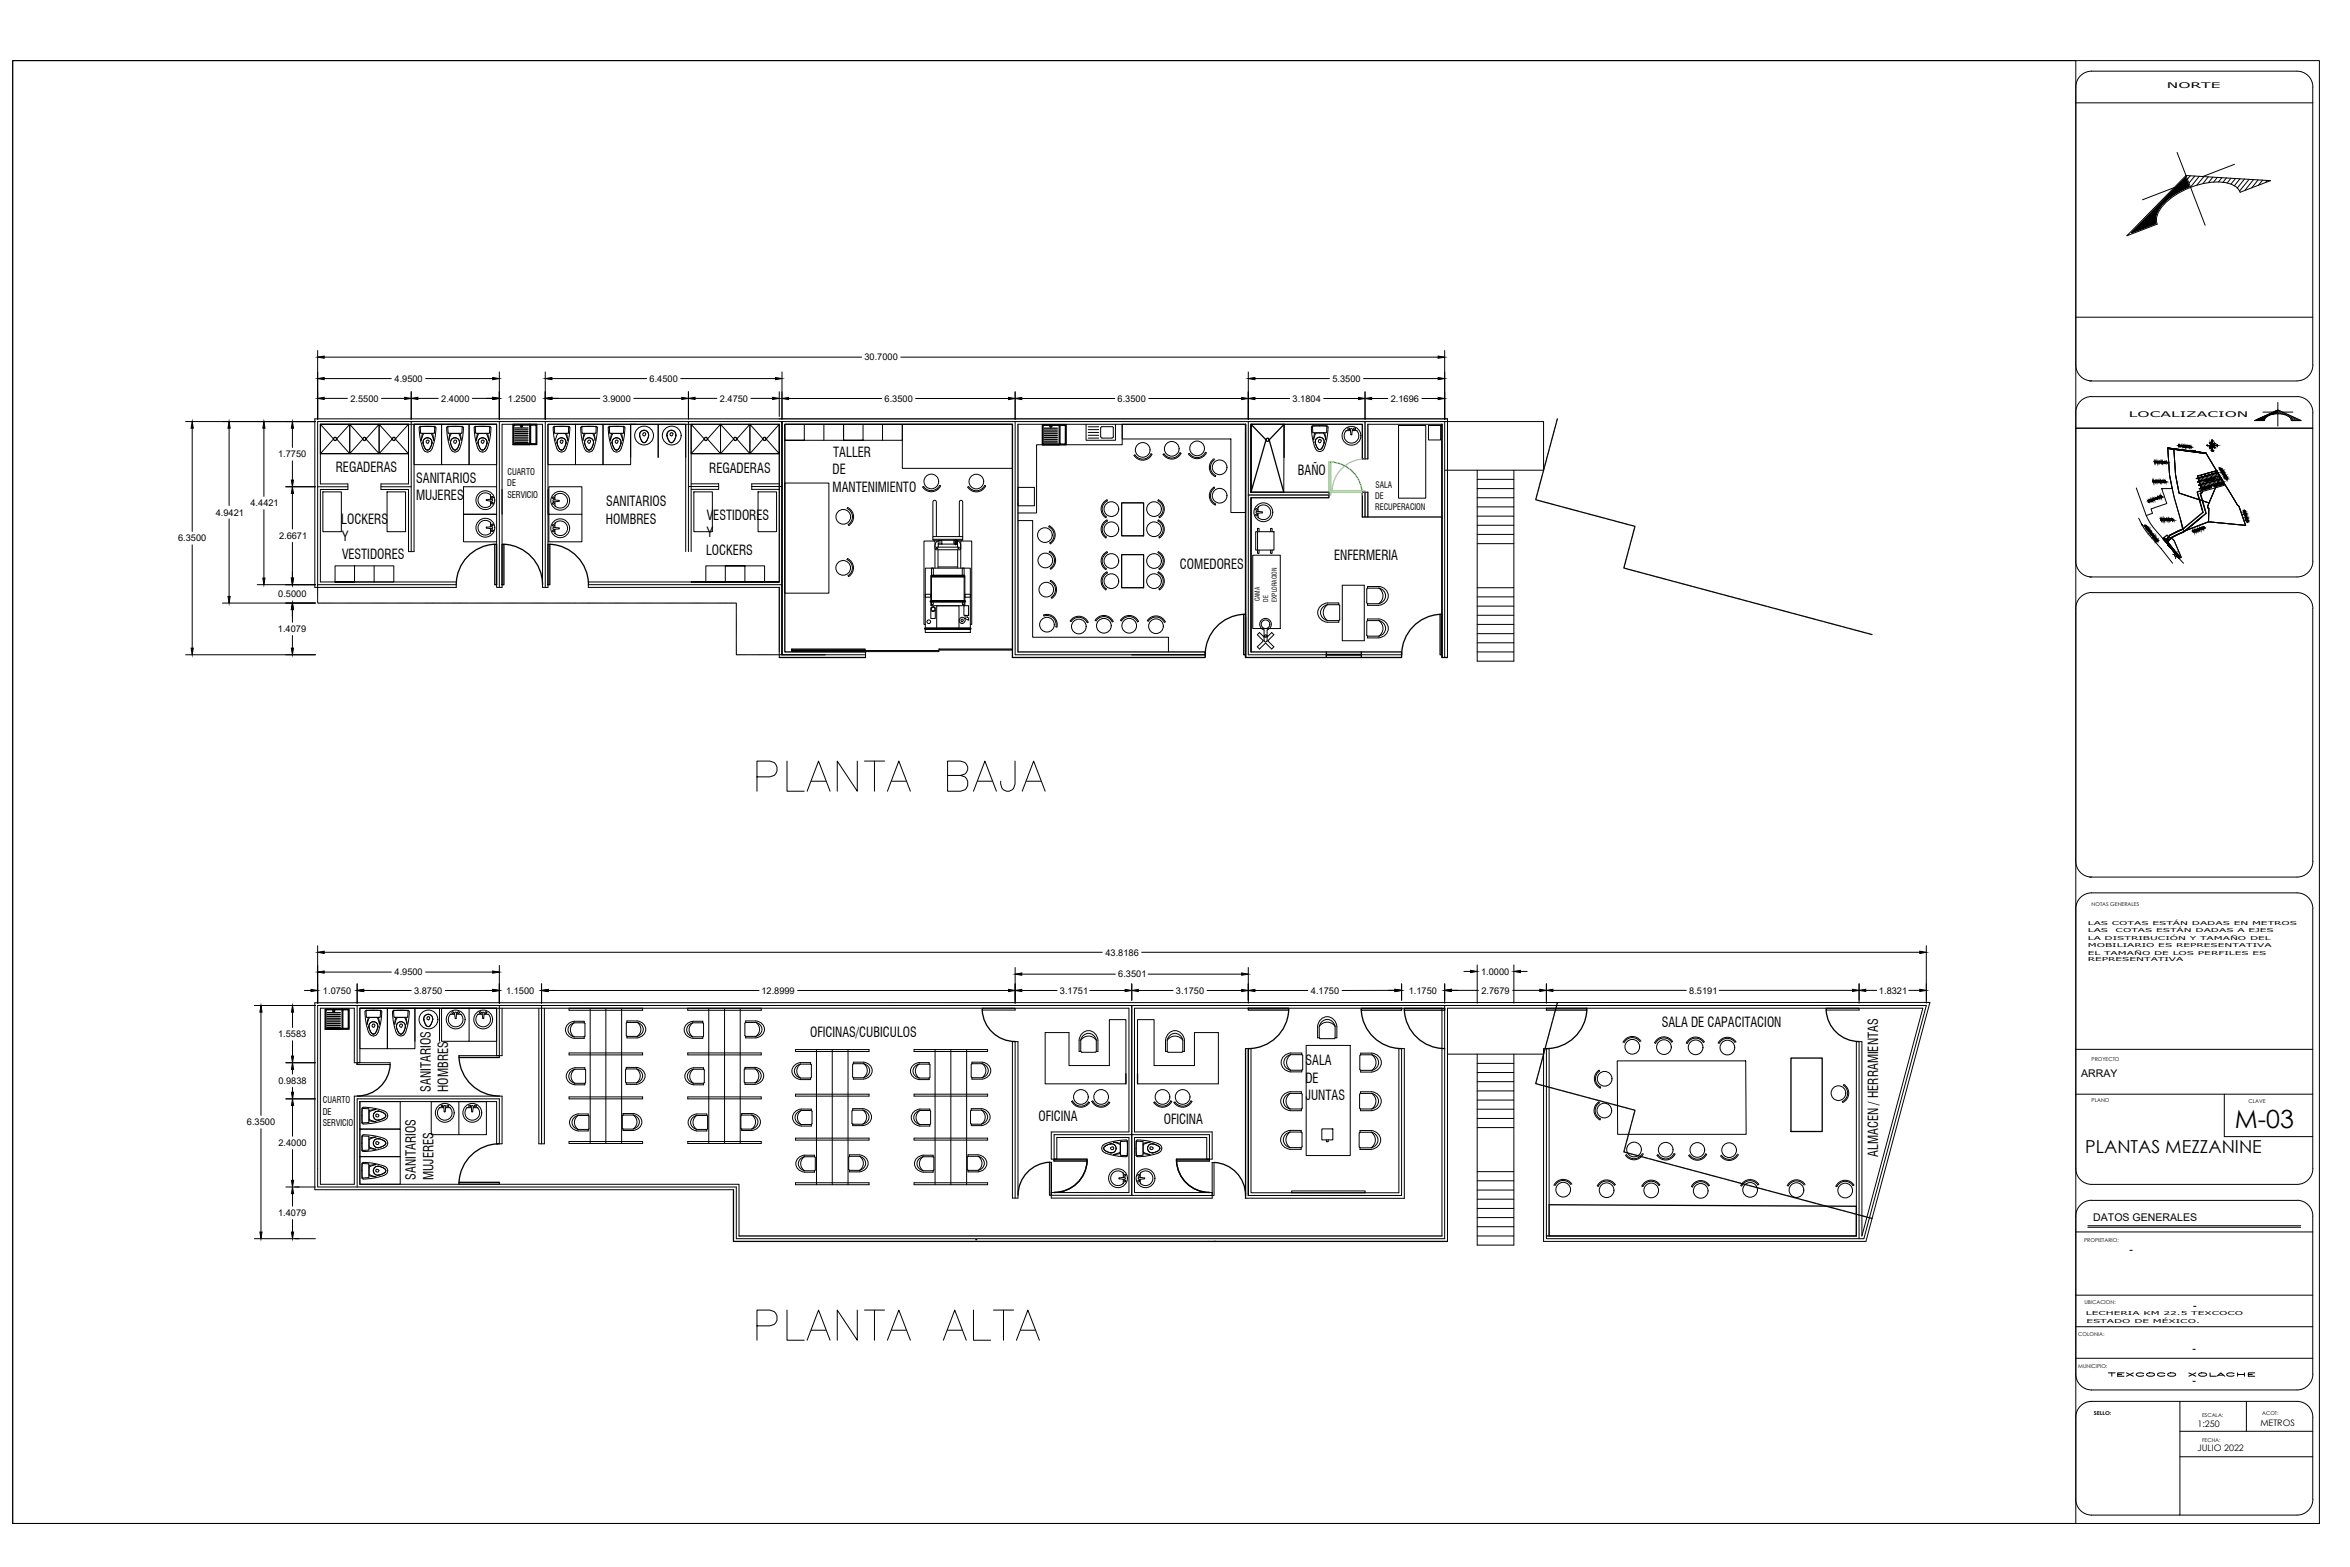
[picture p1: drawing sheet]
<svg xmlns="http://www.w3.org/2000/svg" width="914mm" height="610mm" viewBox="0 0 914 610" stroke-linecap="round" stroke-linejoin="round" font-family="sans-serif">
<defs><g id="words">
<g font-size="17.2">
<text x="293.2" y="309">PLANTA BAJA</text>
<text x="293.2" y="522.5">PLANTA ALTA</text>
</g>
<text font-size="9.7" x="869.6" y="438.9">M-03</text>
<text font-size="7" x="811.4" y="448.4">PLANTAS MEZZANINE</text>
<g font-size="5.4">
<text x="324.2" y="177.7">TALLER</text>
<text x="130.6" y="183.5">REGADERAS</text>
<text x="275.9" y="184.1">REGADERAS</text>
<text x="324" y="184.4">DE</text>
<text x="505" y="184.7">BAÑO</text>
<text x="162" y="187.7">SANITARIOS</text>
<text x="324" y="191.3">MANTENIMIENTO</text>
<text x="161.9" y="194.6">MUJERES</text>
<text x="235.9" y="197">SANITARIOS</text>
<text x="132.8" y="203.9">LOCKERS</text>
<text x="235.8" y="203.8">HOMBRES</text>
<text x="275" y="202.2">VESTIDORES</text>
<text x="275" y="208.9">Y</text>
<text x="133.1" y="210.6">Y</text>
<text x="274.7" y="215.8">LOCKERS</text>
<text x="133.1" y="217.4">VESTIDORES</text>
<text x="459.1" y="221.3">COMEDORES</text>
<text x="519.1" y="218">ENFERMERIA</text>
<text x="646.6" y="399.6">SALA DE CAPACITACION</text>
<text x="315.2" y="403.2">OFICINAS/CUBICULOS</text>
<text x="508" y="414.5">SALA</text>
<text x="167.6" y="424.6" transform="rotate(-90 167.6 424.6)">SANITARIOS</text>
<text x="174.4" y="424.7" transform="rotate(-90 174.4 424.7)">HOMBRES</text>
<text x="507.9" y="421.2">DE</text>
<text x="508.2" y="428">JUNTAS</text>
<text x="404.1" y="435.9">OFICINA</text>
<text x="452.9" y="437.2">OFICINA</text>
<text x="730.8" y="450" transform="rotate(-90 730.8 450)">ALMACEN / HERRAMIENTAS</text>
<text x="161.8" y="458.9" transform="rotate(-90 161.8 458.9)">SANITARIOS</text>
<text x="168.6" y="459" transform="rotate(-90 168.6 459)">MUJERES</text>
</g>
<g font-size="4.1">
<text x="809.7" y="419.1">ARRAY</text>
<text x="814.5" y="475.1">DATOS GENERALES</text>
<text x="828.6" y="487.5">-</text>
<text x="853.3" y="509.4">-</text>
<text x="853.1" y="525.9">-</text>
<text x="853.1" y="538.3">-</text>
</g>
<g font-size="3.6">
<text x="336.4" y="140.2">30.7000</text>
<text x="153.5" y="148.5">4.9500</text>
<text x="252.8" y="148.5">6.4500</text>
<text x="518.4" y="148.5">5.3500</text>
<text x="136.3" y="156.3">2.5500</text>
<text x="171.7" y="156.3">2.4000</text>
<text x="197.6" y="156.3">1.2500</text>
<text x="234.5" y="156.3">3.9000</text>
<text x="280.1" y="156.3">2.4750</text>
<text x="344.2" y="156.3">6.3500</text>
<text x="434.9" y="156.3">6.3500</text>
<text x="502.9" y="156.3">3.1804</text>
<text x="541.2" y="156.3">2.1696</text>
<text x="108.2" y="177.9">1.7750</text>
<text x="197.4" y="184.7">CUARTO</text>
<text x="197.4" y="189.2">DE</text>
<text x="97.5" y="197">4.4421</text>
<text x="197.5" y="193.7">SERVICIO</text>
<text x="84" y="200.6">4.9421</text>
<text x="108.6" y="209.7">2.6671</text>
<text x="69.3" y="210.6">6.3500</text>
<text x="108.3" y="232.3">0.5000</text>
<text x="108.1" y="245.9">1.4079</text>
<text x="430.1" y="371.7">43.8186</text>
<text x="153.5" y="379.4">4.9500</text>
<text x="435.1" y="380.2">6.3501</text>
<text x="576.3" y="379.2">1.0000</text>
<text x="125.7" y="386.6">1.0750</text>
<text x="161.1" y="386.6">3.8750</text>
<text x="196.9" y="386.6">1.1500</text>
<text x="296.3" y="386.6">12.8999</text>
<text x="412.4" y="386.6">3.1751</text>
<text x="457.6" y="386.6">3.1750</text>
<text x="510.1" y="386.5">4.1750</text>
<text x="548.2" y="386.5">1.1750</text>
<text x="576.4" y="386.5">2.7679</text>
<text x="657.3" y="386.5">8.5191</text>
<text x="731.1" y="386.5">1.8321</text>
<text x="108.2" y="403.6">1.5583</text>
<text x="108.3" y="421.7">0.9838</text>
<text x="125.6" y="429.2">CUARTO</text>
<text x="96.1" y="437.8">6.3500</text>
<text x="125.6" y="433.7">DE</text>
<text x="125.6" y="438.2">SERVICIO</text>
<text x="108.4" y="445.9">2.4000</text>
<text x="108.2" y="473.1">1.4079</text>
</g>
<g font-size="3.5">
<text x="855" y="555.2">1:250</text>
<text x="879.5" y="554.6">METROS</text>
<text x="855" y="564.6">JULIO 2022</text>
</g>
<g font-size="3.4">
<text x="535.2" y="189.7">SALA</text>
<text x="535.1" y="194">DE</text>
<text x="535.1" y="198.4">RECUPERACION</text>
</g>
<g font-size="3">
<text x="843.1" y="34.2">NORTE</text>
<text x="828.4" y="162.1">LOCALIZACION</text>
</g>
<g font-size="2.6">
<text x="490.2" y="234" transform="rotate(-90 490.2 234)">CAMA</text>
<text x="493.5" y="234" transform="rotate(-90 493.5 234)">DE</text>
<text x="496.8" y="234" transform="rotate(-90 496.8 234)">EXPLORACION</text>
</g>
<g font-size="2.1">
<text x="813.8" y="352.4">NOTAS GENERALES</text>
<text x="812.4" y="359.7">LAS</text>
<text x="821.8" y="359.7">COTAS</text>
<text x="837.5" y="359.7">ESTÁN</text>
<text x="852.9" y="359.7">DADAS</text>
<text x="869.1" y="359.7">EN</text>
<text x="876.3" y="359.7">METROS</text>
<text x="812.4" y="362.8">LAS</text>
<text x="812.4" y="365.8">LA</text>
<text x="818.9" y="365.8">DISTRIBUCIÓN</text>
<text x="823.2" y="362.8">COTAS</text>
<text x="839" y="362.8">ESTÁN</text>
<text x="852.1" y="365.8">Y</text>
<text x="854.3" y="362.8">DADAS</text>
<text x="856.1" y="365.8">TAMAÑO</text>
<text x="870.6" y="362.8">A</text>
<text x="874.9" y="362.8">EJES</text>
<text x="875.5" y="365.8">DEL</text>
<text x="812.4" y="368.3">MOBILIARIO</text>
<text x="812.4" y="371.3">EL</text>
<text x="818.7" y="371.3">TAMAÑO</text>
<text x="838.2" y="371.3">DE</text>
<text x="839.8" y="368.3">ES</text>
<text x="845.4" y="371.3">LOS</text>
<text x="846.7" y="368.3">REPRESENTATIVA</text>
<text x="855.2" y="371.3">PERFILES</text>
<text x="876.5" y="371.3">ES</text>
<text x="812.4" y="373.9">REPRESENTATIVA</text>
<text x="813.8" y="412.7">PROYECTO</text>
<text x="813.8" y="428.8">PLANO</text>
<text x="874.9" y="429.2">CLAVE</text>
<text x="811" y="483.3">PROPIETARIO:</text>
<text x="811.1" y="507.4">UBICACION:</text>
<text x="811.6" y="511.7">LECHERIA</text>
<text x="811.8" y="514.5">ESTADO</text>
<text x="830.5" y="514.5">DE</text>
<text x="834" y="511.7">KM</text>
<text x="837.7" y="514.5">MÉXICO.</text>
<text x="841.8" y="511.7">22.5</text>
<text x="852.6" y="511.7">TEXCOCO</text>
<text x="808.6" y="519.9">COLONIA:</text>
<text x="808.6" y="532.2">MUNICIPIO:</text>
<text x="814.8" y="550.4">SELLO:</text>
<text x="856.8" y="551.1">ESCALA:</text>
<text x="880.2" y="550.5">ACOT:</text>
<text x="856.8" y="561">FECHA:</text>
</g>
</g></defs>
<!-- layer: 0 -->
<g fill="none" stroke="#000" stroke-width=".39">
<path d="M4.9 23.6h897.6v569.1h-897.6zM4.9 23.6h802.8v569.1h-802.8zM813.8 27.7h80a6.2 6.2 0 0 1 6.2 6.1l-.1 108.2a6.1 6.1 0 0 1-6.1 6.2M813.9 27.7a6.2 6.2 0 0 0-6.2 6.1v108.2a6.2 6.2 0 0 0 6.2 6.2M807.7 40h92.2M847.1 59.3l3.5 9 32.8 2-11.8 4.5M839.7 80l.8 .6M839.8 79.9l.8 .6M839.9 79.8l.8 .6M840 79.7l.8 .6M840.1 79.6l.8 .5M840.2 79.5l.7 .6"/>
<path d="M840.3 79.4l.7 .5M840.4 79.2l.7 .6M840.6 79.2l.6 .5M840.6 79.1l.7 .5M840.7 79l.7 .5M840.9 78.9l.6 .5M840.9 78.7l.7 .6M841.1 78.7l.6 .5M841.1 78.5l.7 .6M841.2 78.4l.7 .6M841.4 78.3l.6 .6M841.4 78.2l.7 .5"/>
<path d="M841.5 78.1l.7 .6M841.7 78l.6 .6M841.7 77.9l.7 .5M841.9 77.8l.6 .6M842 77.7l.6 .6M842 77.6l.7 .5M842.2 77.5l.6 .6M842.2 77.4l.7 .6M842.4 77.3l.7 .6M842.5 77.2l.6 .6M842.5 77.1l.8 .6M842.7 77l.7 .6"/>
<path d="M842.8 76.9l.7 .6M842.9 76.8l.7 .6M843 76.7l.7 .6M843.1 76.6l.7 .6M843.2 76.5l.7 .6M843.3 76.4l.8 .6M843.4 76.3l.8 .6M843.5 76.2l.8 .6M843.6 76.1l.8 .7M843.7 76l.8 .7M843.8 75.9l.8 .7M843.9 75.8l.8 .7"/>
<path d="M844 75.6l.9 .8M844.1 75.6l.9 .7M844.2 75.4l.9 .8M844.3 75.4l1 .7M844.4 75.2l1 .8M844.5 75.1l1 .8M844.6 75.1l1 .8M844.7 74.9l1 .9M844.8 74.8l1 .9M844.9 74.7l1.1 .9M845 74.6l1.1 .9M845.1 74.5l1.1 .9"/>
<path d="M845.2 74.4l1.2 1M845.3 74.3l1.2 1M845.4 74.2l1.2 1M845.5 74.1l1.2 1M845.6 74l1.3 1.1M845.7 73.9l1.3 1.1M845.8 73.8l1.4 1.1M845.9 73.7l1.4 1.1M846 73l-12.3 4.7M846 73.6l1.4 1.2M846.1 73.5l1.4 1.2M846.2 73.4l1.5 1.2"/>
<path d="M846.3 73.3l1.5 1.2M846.4 73.2l1.6 1.2M846.5 73.1l1.6 1.3M846.6 73l1.6 1.3M846.7 72.9l1.6 1.3M846.8 72.8l1.7 1.3M846.9 72.7l1.7 1.4M847 72.6l1.8 1.4M847.1 72.5l1.8 1.4M847.2 72.3l1.9 1.6M847.3 72.3l1.9 1.5M847.4 72.1l1.9 1.6"/>
<path d="M847.5 72.1l2 1.6M847.6 72l2 1.6M847.7 71.8l2.1 1.7M847.8 71.8l2.1 1.6M847.9 71.6l2.1 1.8M848 71.5l2.2 1.8M848.1 71.4l2.2 1.8M848.2 71.3l2.3 1.9M848.3 71.2l2.3 1.9M848.4 71.1l2.4 1.9M848.5 71l2.4 2M848.6 70.9l2.5 2"/>
<path d="M848.7 70.8l2.5 2.1M848.8 70.7l2.6 2.1M848.9 70.6l2.6 2.1M849 70.5l2.7 2.1M849.2 70.4l2.5 2.1M849.2 70.3l2.4 2M849.3 70.2l2.2 1.8M849.4 70.1l2 1.6M849.5 70l1.8 1.5M849.6 69.9l1.6 1.3M849.7 69.8l1.4 1.1M849.8 69.7l1.2 1"/>
<path d="M850 69.6l.9 .8M850 69.5l.8 .6M850.1 69.4l.6 .5M850.3 69.3l.3 .3M850.3 69.2l.2 .1M850.4 69.1l1.4 3.5-3.7 1.7-4.2 2.8-2.7 2.6-2.1 3.5a5.9 5.9 0 0 0-.3 3.8l-9.5 3.6zM852.2 68.4l-1.1 1.3M852.4 72.9l-1.8-4.6-23 23.4 11.8-4.5M852.4 72.9l5.6 14.7M854 68.5l-2.3 2.7M855.8 68.6l-3.5 4.2M857.5 68.7l-2.7 3.4"/>
<path d="M859.3 68.8l-2.1 2.7M861 68.9l-1.7 2.1M862.8 69l-1.5 1.8M864.6 69.1l-1.4 1.7M866.3 69.2l-1.3 1.7M868.1 69.3l-1.5 1.9M869.5 63.9l-12.3 4.8M869.9 69.4l-1.8 2.2M871.6 69.6l-2.2 2.7M871.7 74.8a8.1 8.1 0 0 0-7.7-4 29.8 29.8 0 0 0-23.3 10.4 6.5 6.5 0 0 0-1.3 6M873.4 69.6l-2.9 3.6M875.1 69.8l-3.7 4.5"/>
<path d="M876.9 69.9l-3.4 4.2M878.7 70l-2.5 3.1M880.4 70.1l-1.6 1.9M882.2 70.2l-.7 .8M829.4 90.5h.1M829.5 90.4l.1 .1M829.6 90.3l.2 .1M829.7 90.2l.2 .1M829.8 90.1l.3 .2M829.9 90l.3 .2M830 89.9l.4 .3M830.1 89.8l.5 .3"/>
<path d="M830.2 89.7l.5 .3M830.3 89.6l.6 .4M830.4 89.5l.6 .4M830.5 89.4l.7 .5M830.7 89.2l.6 .6M830.7 89.2l.8 .5M830.8 89l.8 .7M830.9 88.9l.9 .7M831 88.9l1 .7M831.2 88.7l.9 .8M831.2 88.6l1.1 .9M831.3 88.5l1.1 .9"/>
<path d="M831.5 88.4l1.1 .9M831.5 88.3l1.2 1M831.6 88.2l1.3 1M831.8 88.1l1.2 1.1M831.8 88l1.4 1.1M832 87.9l1.3 1.1M832 87.8l1.5 1.2M832.1 87.7l1.6 1.2M832.5 87.4l1.6 1.3M832.6 87.3l1.6 1.4M832.6 87.2l1.8 1.4M832.8 87.1l1.8 1.5"/>
<path d="M832.9 87l1.8 1.5M832.9 86.9l2 1.5M833.1 86.8l2 1.6M833.1 86.7l2.1 1.6M833.3 86.6l2 1.7M833.4 86.5l2.1 1.7M833.4 86.4l2.2 1.7M833.6 86.3l2.2 1.8M833.7 86.1l2.3 1.9M833.8 86.1l2.3 1.9M833.9 86l2.4 1.9M834 85.9l2.5 1.9"/>
<path d="M834 88.8l-1.7-1.3 1.5 1.4M834.1 85.8l2.5 2M834.2 85.6l2.5 2.1M834.3 85.6l2.6 2.1M834.4 85.4l2.6 2.2M834.5 85.3l2.7 2.2M834.6 85.2l2.8 2.3M834.7 85.1l2.8 2.3M834.8 85l2.9 2.4M834.9 84.9l2.9 2.4M835 84.8l3 2.4M835.1 84.7l3 2.5"/>
<path d="M835.2 84.6l3.1 2.5M835.3 84.5l3.1 2.6M835.4 84.4l3.2 2.6M835.5 84.3l3.2 2.7M835.6 84.2l3.1 2.6M835.7 84.1l3 2.4M835.8 84l2.9 2.3M835.9 83.9l2.8 2.2M836 83.8l2.6 2.1M836.1 83.7l2.5 2M836.2 83.6l2.4 2M836.3 83.5l2.3 1.8"/>
<path d="M836.4 83.4l2.2 1.8M836.5 83.3l2.2 1.7M836.6 83.2l2.1 1.6M836.7 83.1l2 1.6M836.8 83l1.9 1.5M836.9 82.9l1.8 1.5M837 82.8l1.8 1.4M837.1 82.7l1.7 1.3M837.2 82.6l1.7 1.3M837.3 82.5l1.6 1.2M837.4 82.3l1.5 1.3M837.5 82.3l1.5 1.1"/>
<path d="M837.6 82.1l1.4 1.2M837.7 82l1.4 1.1M837.8 82l1.3 1M837.9 81.8l1.3 1.1M838 81.7l1.2 1M838.1 81.6l1.2 1M838.2 81.5l1.2 1M838.3 81.4l1.2 .9M838.4 81.3l1.1 .9M838.5 81.2l1.1 .9M838.6 81.1l1 .9M838.7 81l1 .8"/>
<path d="M838.8 80.9l1 .8M838.9 80.8l1 .8M839 80.7l.9 .7M839.1 80.6l.9 .7M839.2 80.5l.9 .7M839.3 80.4l.9 .7M839.4 80.3l.9 .6M839.5 80.2l.8 .7M839.6 80.1l.8 .6M123.6 136.4v26.7M126.1 138.9h209.2M350.5 138.9h209.1"/>
<path d="M562.1 136.4v26.7M807.7 123.4h92.2M126.1 155h9.1M126.1 147.3h26.2M148.4 155h9.1M160 152.4v10.7M162.6 155h7.9M165.6 147.3h26.1M183.8 155h7.9M194.3 144.7v18.4M212.2 144.7v18.4M214.7 155h18.7"/>
<path d="M214.7 147.3h36.9M246.6 155h18.7M264.9 147.3h36.8M267.9 152.4v10.7M270.5 155h8.4M292.2 155h8.4M303.2 152.4v9.6M304.3 144.7v18.4M306.9 155h36.1M356.3 155h36.2M395 152.4v10.7M397.6 155h36.1"/>
<path d="M447 155h36.1M485.7 144.7v18.4M488.3 155h13.5M488.3 147.3h29M515.1 155h13.5M530.5 147.3h29.1M531.1 152.4v10.7M533.7 155h6.3M553.3 155h6.3M813.1 148.2h80.7M813.8 154.3h80a6.1 6.1 0 0 1 6.1 6.1l.1 57.9a6.2 6.2 0 0 1-6.2 6.2h-80.7M813.9 154.3a6.2 6.2 0 0 0-6.2 6.1v57.9a6.2 6.2 0 0 0 6.2 6.2"/>
<path d="M885.6 159.9l.4 1M885.8 159.9l.4 .7M885.8 159.9l.4 .6M886.1 159.7l.1 .1M886.2 159.9h.1M886.3 156.5v3l9.1 4.1h-3.8a4.6 4.6 0 0 0-5.3-2.6 4.7 4.7 0 0 0-5.2 2.6M886.8 159.7l-.5 .2M887.3 159.9l-1 .5M72.2 164h50.5M74.8 166.6v40.2M89.1 166.6v30.1M102.7 166.6v26.5"/>
<path d="M113.8 166.6v7.5M113.8 179.3v7.5M396.1 165.1h88.6M422.6 165.1v6.2h11.4v-6.2M423.4 170.4h4.1M423.4 166h4.1M423.4 167.1h4.1M423.4 168.2h4.1M423.4 169.3h4.1M428.3 166.5v3.4l.3 .4 4.1 .1 .5-.5M428.3 166.5l.5-.6 4.2 .1 .2 .5M433.2 166.5v3.4"/>
<path d="M436.7 165.1v7.9h-33.4v26.6h-7.2M436.7 165.1h48v34.3h-5.8v-28.6h-42.2zM530.1 178.5h2.1M532.2 165.1h28.9M600.6 164v18.9M807.7 166.6h92.2M877.9 163.5h.1M877.9 163.4l.1 .1M878 163.4l.2 .1M878.3 163.3v.2M878.4 163.2l.2 .3-.2-.2M878.5 163.2l.2 .3"/>
<path d="M878.6 163.2l.2 .3M878.7 163.1l.2 .4M878.7 163.1l.3 .4M879 163l.2 .5-.4-.4M879 163l.3 .5M879 162.9l.3 .6M879.1 162.9l.4 .6M879.3 162.8l.4 .7-.5-.6M879.4 163.5l-.3-.6 .3 .6M879.4 162.8l.4 .7M879.6 162.7l.4 .8-.6-.7M880 162.5l.6 1"/>
<path d="M880.1 162.5l.6 1M880.1 162.4l.7 1.1M880.1 163.5l-.3-.9 .6 .9-.5-.9 .6 .9M880.3 162.4l.6 1.1M880.5 162.3l.5 .9M880.5 160.3h4M880.6 162.2l.4 .9M880.7 162.2l.4 .8M880.8 162.2l.4 .6M880.9 162.1l.3 .6M881 162.1l.3 .5-.4-.5M881 163.2l-.6-.9 .5 1.1"/>
<path d="M881.2 161.9l.3 .5-.3-.4M881.4 161.9l.3 .3M881.5 162.4l-.3-.4 .1 .6M881.5 161.8l.2 .4M881.6 162.3l-.3-.4 .2 .4M881.7 161.7l.2 .4M881.8 161.7l.2 .3M881.8 162.1l-.1-.3v.3M882 162l-.2-.3 .2 .3M882 161.6l.2 .2M882.1 161.5l.2 .3M882.1 161.9l-.2-.3 .1 .3"/>
<path d="M882.2 161.5l.1 .3M882.5 161.4l.1 .2-.1-.2M882.6 161.6l-.3-.1 .1 .2M882.7 161.3l.1 .2M882.7 161.5l-.1-.2 .2 .2M882.8 161.2l.2 .2M883.2 161l.2 .3M883.2 161.1l.1 .2-.3-.1 .1 .2M883.4 161l.2 .2-.3-.2M883.4 161l.2 .2M883.5 160.9l.2 .3M883.6 160.9l.2 .3"/>
<path d="M883.7 160.8l.2 .4-.2-.3M883.9 160.7l.3 .4M884.1 161.1l-.2-.4v.4M884.2 160.6l.3 .4M884.2 161l-.1-.3 .3 .3M884.5 160.5l.2 .5-.4-.5M884.5 160.5l.3 .5M884.7 160.4l.3 .5M884.7 160.4l.4 .5M884.8 160.3l.5 .6M884.8 161l-.2-.6 .4 .6M885 160.2l.4 .7"/>
<path d="M885.2 160.1l.4 .8-.5-.7M885.2 160.1l.4 .8M885.3 160.1l.5 .8M885.3 160.1l.4 .8M885.4 160l.5 .9-.6-.8M886.2 160.2l-.3-.4 .3 .6M886.2 160.8v-1.1l-8.3 3.8h3M886.2 160.8l-2.3 .3-1.8 .8-.8 .7-.4 .9M886.2 160l-.2-.2 .2 .3M886.2 160.7l-.5-.8 .5 .9M886.3 161v-1.5l-9.1 4.1h3.9M886.3 161v4.8"/>
<path d="M887.8 160.1l-1.5 .9M888.1 160.3h4.1M888.2 160.4l-1.1 .6M888.7 160.6l-.9 .5M889.2 160.8l-.7 .4M889.7 161l-.6 .4M890.2 161.2l-.6 .4M890.7 161.5l-.6 .3M891.2 161.7l-.6 .4M891.7 161.9l-.8 .4M892.2 162.1l-1 .6M892.6 162.3l-1.2 .7"/>
<path d="M893.1 162.6l-1.5 .9M893.6 162.8l-1.4 .8M894.1 163l-1.1 .6M894.6 163.2l-.7 .4M895.1 163.4l-.3 .2M102.7 198.3v26.6M111.2 189.4h11.5M113.8 191.9v13.9M396.1 189.6h6.4v7.2h-6.4zM486.6 191.5h12.9l.1-26.4h-12.8v26.4M530.1 191.5h2.1M74.8 212v40.1"/>
<path d="M89.1 201.9v30.1M113.8 211v13.9M363 208.7v-13.4a.68 .68 0 0 1 .7-.7 .68 .68 0 0 1 .6 .7v13.4M363 209.8h11.6M365 213.9v7.1M365.1 210.5l-.6 .1a2.96 2.96 0 0 0-.4 3.1l9.3 .2 .4-.6a3.1 3.1 0 0 0-.7-2.8h-.5M365.1 211.7h7.5v1.2h-7.5v-2.7h1.4v1.5M365.7 210.2v1.5M371.2 211.7v-1.5h1.4v1.5M372.6 213.9v7.1M372.7 212.9h.5v.4h-.5zM373.3 208.7v-13.4a.66 .66 0 0 1 .6-.7 .66 .66 0 0 1 .7 .7v14.9h-11.6v-1.5h11.6"/>
<path d="M396.1 202.5h5.7v45.4h52.8v5.7M86.6 234.6h36.1M100.1 227.5h22.6M113.8 237.2v4.9M123.6 234.4l.2 .2M123.6 227.5v.1M123.6 227.7v.3M123.6 228.1v.2M123.6 228.5v.2M123.6 228.9v.2M123.6 229.2v.2M123.6 229.6v.2"/>
<path d="M123.6 230v.2M123.6 230.3v.3M123.6 230.7v.3M123.6 231.1v.3M123.6 231.5v.2M123.6 231.8v.3M123.6 232.2v.3M123.6 232.6v.2M123.6 233v.2M123.6 233.3v.3M123.6 233.7v.3M123.6 234.1v.2"/>
<path d="M123.9 234.6h.2M124.3 234.6h.2M124.7 234.6h.2M125 234.6h.3M125.4 234.6h.3M125.8 234.6h.3M126.2 234.6h.2M126.5 234.6h.3M126.9 234.6h.3M127.3 234.6h.2M127.7 234.6h.2M128 234.6h.3"/>
<path d="M128.4 234.6h.3M128.8 234.6h.2M129.1 234.6h.3M129.5 234.6h.3M129.9 234.6h.3M130.3 234.6h.2M130.7 234.6h.2M131 234.6h.3M131.4 234.6h.2M131.8 234.6h.2M132.2 234.6h.2M132.5 234.6h.3"/>
<path d="M132.9 234.6h.3M133.3 234.6h.2M133.7 234.6h.2M134.1 234.6h.2M134.4 234.6h.2M134.8 234.6h.2M135.2 234.6h.2M135.5 234.6h.3M135.9 234.6h.3M136.3 234.6h.3M136.7 234.6h.2M137 234.6h.3"/>
<path d="M137.4 234.6h.3M137.8 234.6h.2M138.2 234.6h.2M138.5 234.6h.3M138.9 234.6h.3M139.3 234.6h.2M139.6 234.6h.3M140 234.6h.3M140.4 234.6h.3M140.8 234.6h.2M141.2 234.6h.2M141.5 234.6h.3"/>
<path d="M141.9 234.6h.2M142.3 234.6h.2M142.6 234.6h.3M143 234.6h.3M143.4 234.6h.3M143.8 234.6h.2M144.2 234.6h.2M144.6 234.6h.2M144.9 234.6h.2M145.3 234.6h.2M145.7 234.6h.2M146 234.6h.3"/>
<path d="M146.4 234.6h.3M146.8 234.6h.3M147.2 234.6h.2M147.5 234.6h.3M147.9 234.6h.3M148.3 234.6h.2M148.7 234.6h.2M149 234.6h.3M149.4 234.6h.3M149.8 234.6h.2M150.1 234.6h.3M150.5 234.6h.3"/>
<path d="M150.9 234.6h.3M151.3 234.6h.2M151.7 234.6h.2M152 234.6h.3M152.4 234.6h.2M152.8 234.6h.2M153.1 234.6h.3M153.5 234.6h.3M153.9 234.6h.3M154.3 234.6h.2M154.7 234.6h.2M155.1 234.6h.2"/>
<path d="M155.4 234.6h.2M155.8 234.6h.2M156.2 234.6h.2M156.5 234.6h.3M156.9 234.6h.3M157.3 234.6h.3M157.7 234.6h.2M158 234.6h.3M158.4 234.6h.3M158.8 234.6h.2M159.2 234.6h.2M159.5 234.6h.3"/>
<path d="M159.9 234.6h.3M160.3 234.6h.2M160.6 234.6h.3M161 234.6h.3M161.4 234.6h.3M161.8 234.6h.2M162.2 234.6h.2M162.5 234.6h.3M162.9 234.6h.2M163.3 234.6h.2M163.6 234.6h.3M164 234.6h.3"/>
<path d="M164.4 234.6h.3M164.8 234.6h.2M165.2 234.6h.2M165.6 234.6h.5M166.3 234.6h.2M166.7 234.6h.2M167 234.6h.3M167.4 234.6h.3M167.8 234.6h.2M168.2 234.6h.6M168.9 234.6h.2M169.3 234.6h.2"/>
<path d="M169.7 234.6h.2M170 234.6h.3M170.4 234.6h.3M170.8 234.6h.6M171.5 234.6h.3M171.9 234.6h.3M172.3 234.6h.2M172.7 234.6h.2M173 234.6h.3M173.4 234.6h.6M174.1 234.6h.3M174.5 234.6h.3"/>
<path d="M174.9 234.6h.3M175.3 234.6h.2M175.7 234.6h.2M176.1 234.6h.5M176.8 234.6h.2M177.2 234.6h.2M177.5 234.6h.3M177.9 234.6h.3M178.3 234.6h.2M178.7 234.6h.6M179.4 234.6h.2M179.8 234.6h.2"/>
<path d="M180.2 234.6h.2M180.5 234.6h.3M180.9 234.6h.3M181.3 234.6h.6M182 234.6h.3M182.4 234.6h.3M182.8 234.6h.2M183.2 234.6h.2M183.5 234.6h.3M183.9 234.6h.3M184.3 234.6h.2M184.6 234.6h.3"/>
<path d="M185 234.6h.3M185.4 234.6h.3M185.8 234.6h.2M186.2 234.6h.2M186.5 234.6h.3M186.9 234.6h.2M187.3 234.6h.2M187.6 234.6h.3M188 234.6h.3M188.4 234.6h.3M188.8 234.6h.2M189.2 234.6h.2"/>
<path d="M189.6 234.6h.2M189.9 234.6h.2M190.3 234.6h.2M190.7 234.6h.2M191 234.6h.3M191.4 234.6h.3M191.8 234.6h.3M192.2 234.6h.2M192.5 234.6h.3M192.9 234.6h.3M193.3 234.6h.2M193.7 234.6h.2"/>
<path d="M194 234.6h.3M194.4 234.6h.3M194.8 234.6h.2M195.1 234.6h.3M195.5 234.6h.3M195.9 234.6h.3M196.3 234.6h.2M196.7 234.6h.2M197 234.6h.3M197.4 234.6h.2M197.8 234.6h.2M198.1 234.6h.3"/>
<path d="M198.5 234.6h.3M198.9 234.6h.3M199.3 234.6h.2M199.7 234.6h.2M200.1 234.6h.2M200.4 234.6h.2M200.8 234.6h.2M201.2 234.6h.2M201.5 234.6h.3M201.9 234.6h.3M202.3 234.6h.3M202.7 234.6h.2"/>
<path d="M203 234.6h.3M203.4 234.6h.3M203.8 234.6h.2M204.2 234.6h.2M204.5 234.6h.3M204.9 234.6h.3M205.3 234.6h.2M205.6 234.6h.3M206 234.6h.3M206.4 234.6h.3M206.8 234.6h.2M207.2 234.6h.2"/>
<path d="M207.5 234.6h.3M207.9 234.6h.2M208.3 234.6h.2M208.6 234.6h.3M209 234.6h.3M209.4 234.6h.3M209.8 234.6h.2M210.2 234.6h.2M210.6 234.6h.2M210.9 234.6h.2M211.3 234.6h.2M211.7 234.6h.2"/>
<path d="M212 234.6h.3M212.4 234.6h.3M212.8 234.6h.2M213.2 234.6h.2M213.5 234.6h.3M213.9 234.6h.3M214.3 234.6h.2M214.7 234.6h.2M215 234.6h.3M215.4 234.6h.3M215.8 234.6h.2M216.1 234.6h.3"/>
<path d="M216.5 234.6h.3M216.9 234.6h.3M217.3 234.6h.2M217.7 234.6h.2M218 234.6h.3M218.4 234.6h.2M218.8 234.6h.2M219.1 234.6h.3M219.5 234.6h.3M219.9 234.6h.3M220.3 234.6h.2M220.7 234.6h.2"/>
<path d="M221.1 234.6h.2M221.4 234.6h.2M221.8 234.6h.2M222.2 234.6h.2M222.5 234.6h.3M222.9 234.6h.3M223.3 234.6h.2M223.7 234.6h.6M224.4 234.6h.2M224.8 234.6h.2M225.2 234.6h.2M225.5 234.6h.3"/>
<path d="M225.9 234.6h.3M226.3 234.6h.6M227 234.6h.3M227.4 234.6h.3M227.8 234.6h.2M228.2 234.6h.2M228.5 234.6h.3M228.9 234.6h.6M229.6 234.6h.3M230 234.6h.3M230.4 234.6h.3M230.8 234.6h.2"/>
<path d="M231.2 234.6h.2M231.5 234.6h.6M232.3 234.6h.2M232.6 234.6h.3M233 234.6h.3M233.4 234.6h.3M233.8 234.6h.2M234.2 234.6h.6M234.9 234.6h.2M235.3 234.6h.2M235.7 234.6h.2M236 234.6h.3"/>
<path d="M236.4 234.6h.3M236.8 234.6h.6M237.5 234.6h.3M237.9 234.6h.3M238.3 234.6h.2M238.7 234.6h.2M239 234.6h.3M239.4 234.6h.6M240.1 234.6h.3M240.5 234.6h.3M240.9 234.6h.3M241.3 234.6h.2"/>
<path d="M241.7 234.6h.2M242 234.6h.3M242.4 234.6h.2M242.8 234.6h.2M243.1 234.6h.3M243.5 234.6h.3M243.9 234.6h.3M244.3 234.6h.2M244.7 234.6h.2M245.1 234.6h.2M245.4 234.6h.2M245.8 234.6h.2"/>
<path d="M246.2 234.6h.2M246.5 234.6h.3M246.9 234.6h.3M247.3 234.6h.3M247.7 234.6h.2M248 234.6h.3M248.4 234.6h.3M248.8 234.6h.2M249.2 234.6h.2M249.5 234.6h.3M249.9 234.6h.3M250.3 234.6h.2"/>
<path d="M250.6 234.6h.3M251 234.6h.3M251.4 234.6h.3M251.8 234.6h.2M252.2 234.6h.2M252.5 234.6h.3M252.9 234.6h.2M253.3 234.6h.2M253.6 234.6h.3M254 234.6h.3M254.4 234.6h.3M254.8 234.6h.2"/>
<path d="M255.2 234.6h.2M255.6 234.6h.2M255.9 234.6h.2M256.3 234.6h.2M256.7 234.6h.2M257 234.6h.3M257.4 234.6h.3M257.8 234.6h.2M258.2 234.6h.2M258.5 234.6h.3M258.9 234.6h.3M259.3 234.6h.2"/>
<path d="M259.7 234.6h.2M260 234.6h.3M260.4 234.6h.3M260.8 234.6h.2M261.1 234.6h.3M261.5 234.6h.3M261.9 234.6h.3M262.3 234.6h.2M262.7 234.6h.2M263 234.6h.3M263.4 234.6h.2M263.8 234.6h.2"/>
<path d="M264.1 234.6h.3M264.5 234.6h.3M264.9 234.6h.3M265.3 234.6h.2M265.7 234.6h.2M266.1 234.6h.2M266.4 234.6h.2M266.8 234.6h.2M267.2 234.6h.2M267.5 234.6h.3M267.9 234.6h.3M268.3 234.6h.2"/>
<path d="M268.7 234.6h.2M269 234.6h.3M269.4 234.6h.2M269.8 234.6h.2M270.2 234.6h.2M270.5 234.6h.3M270.9 234.6h.3M271.3 234.6h.2M271.6 234.6h.3M272 234.6h.3M272.4 234.6h.3M272.8 234.6h.2"/>
<path d="M273.2 234.6h.2M273.5 234.6h.3M273.9 234.6h.2M274.3 234.6h.2M274.6 234.6h.3M275 234.6h.3M275.4 234.6h.3M275.8 234.6h.2M276.2 234.6h.2M276.5 234.6h.3M276.9 234.6h.2M277.3 234.6h.2"/>
<path d="M277.7 234.6h.2M278 234.6h.3M278.4 234.6h.3M278.8 234.6h.2M279.2 234.6h.2M279.5 234.6h.3M279.9 234.6h.2M280.3 234.6h.2M280.7 234.6h.2M281 234.6h.3M281.4 234.6h.3M281.8 234.6h.6"/>
<path d="M282.5 234.6h.3M282.9 234.6h.3M283.3 234.6h.2M283.7 234.6h.2M284 234.6h.3M284.4 234.6h.6M285.1 234.6h.3M285.5 234.6h.3M285.9 234.6h.3M286.3 234.6l.2 .2M286.5 235v.2M286.5 235.3v.3"/>
<path d="M286.5 235.7v.3M286.5 236.1v.2M286.5 236.5v.2M286.5 236.9v.2M286.5 237.2v.2M286.5 237.6v.2M286.5 238v.2M286.5 238.3v.3M286.5 238.7v.3M286.5 239.1v.3M286.5 239.5v.2M286.5 239.8v.3"/>
<path d="M360 231.2h2.2v1.1h-2.2zM360 221h17.6v25h-17.6zM362.2 236.5v4.1h1.7v-4.1l-.9-.5-.8 .5M362.2 224.4h13.2v11.2h-13.2zM362.4 233.9v1.1l.3 .3 .4-.3v-1.1M363.2 224.1v-3.1h-.8v12.7h12.7v-12.7h-.7v3.1M363.8 221v-10.5h-4.3v32.4h.6M363.9 237.5a.96 .96 0 0 1-1.6 0M365 220.6h7.6M373.8 221v-10.5h4.3v32.4h-.5M374.5 233.9v1.1l.3 .3 .3-.1v-1.3M375.1 235.6h1.8v3.8h-1.8z"/>
<path d="M375.4 231.2h2.2v1.1h-2.2zM375.5 239.4h.8v.7l.6 .3v.9l-1.4-.7zM813.8 230.5h80a6.2 6.2 0 0 1 6.2 6.2l-.1 98.4a6.1 6.1 0 0 1-6.1 6.1h-80.7M813.9 230.5a6.2 6.2 0 0 0-6.2 6.2v98.4a6.2 6.2 0 0 0 6.2 6.1M72.2 254.7h50.5M113.8 247.2v4.9M286.5 254.5l.2 .2M286.5 240.2v.3M286.5 240.6v.2M286.5 241v.2M286.5 241.3v.3M286.5 241.7v.3"/>
<path d="M286.5 242.1v.2M286.5 242.4v.3M286.5 242.8v.3M286.5 243.2v.3M286.5 243.6v.2M286.5 244v.2M286.5 244.3v.3M286.5 244.7v.2M286.5 245.1v.2M286.5 245.4v.3M286.5 245.8v.3M286.5 246.2v.3"/>
<path d="M286.5 246.6v.2M286.5 247v.2M286.5 247.4v.2M286.5 247.7v.2M286.5 248.1v.2M286.5 248.5v.2M286.5 248.8v.3M286.5 249.2v.3M286.5 249.6v.3M286.5 250v.2M286.5 250.3v.3M286.5 250.7v.3"/>
<path d="M286.5 251.1v.2M286.5 251.5v.2M286.5 251.8v.3M286.5 252.2v.3M286.5 252.6v.2M286.5 252.9v.3M286.5 253.3v.3M286.5 253.7v.3M286.5 254.1v.2M286.8 254.7h.3M287.2 254.7h.6M287.9 254.7h.3"/>
<path d="M288.3 254.7h.3M288.7 254.7h.3M289.1 254.7h.2M289.5 254.7h.2M289.8 254.7h.6M290.6 254.7h.2M290.9 254.7h.3M291.3 254.7h.3M291.7 254.7h.3M292.1 254.7h.2M292.5 254.7h.6M293.2 254.7h.2"/>
<path d="M293.6 254.7h.2M293.9 254.7h.3M294.3 254.7h.3M294.7 254.7h.3M295.1 254.7h.6M295.8 254.7h.3M296.2 254.7h.2M296.6 254.7h.2M297 254.7h.2M297.3 254.7h.3M297.7 254.7h.3M298.1 254.7h.2"/>
<path d="M298.4 254.7h.3M298.8 254.7h.3M299.2 254.7h.3M299.6 254.7h.2M300 254.7h.2M300.3 254.7h.3M300.7 254.7h.2M301.1 254.7h.2M301.4 254.7h.3M301.8 254.7h.3M302.2 254.7h.3M302.6 254.7h.2"/>
<path d="M303 254.7h.2M303.3 254.7h.3M303.7 254.7h.2M304.1 254.7h.2M308.1 253.1h28.6v.4h-28.6zM308.1 252.5h28.6v.4h-28.6zM336.8 253.1h28.6v.4h-28.6zM336.8 253.6v2.2M364.5 244.6v-8.9h8.7v8.9M365.4 252.5h28.5v.4h-28.5zM813.8 347.3h80a6.1 6.1 0 0 1 6.1 6.2l.1 101.1a6.2 6.2 0 0 1-6.2 6.2h-80M813.9 347.3a6.2 6.2 0 0 0-6.2 6.2v101.1a6.2 6.2 0 0 0 6.2 6.2"/>
<path d="M123.6 367.9v22.4M126.1 378.2h26.2M126.1 370.5h302.8M165.6 378.2h26.1M194.3 375.6v14.7M395 376.4v13.9M397.6 379h36.4M444.2 370.5h302.8M446.7 379h36.4M485.7 376.4v13.9M569.6 377.9h2.6M574.8 375.4v14.9"/>
<path d="M589.1 375.4v14.9M591.6 377.9h2.6M749.5 367.9v22.4M99 391.2h23.7M101.5 393.7v40.2M113.8 393.7v6M118.4 385.3h2.6M139 382.7v7.6M139 391.2v22.9M140 392.2v21.2h-2.1M141.5 385.3h18.5M161.4 392.2h9.6"/>
<path d="M173.3 385.3h18.4M193.2 392.2v18.5h2.2v-18.5M194.3 391.2v20.2M210.7 382.7v7.6M213.3 385.3h82M221.4 392.2v.8M250 392.2v.8M267.6 392.2v.8M296.2 392.2v.8M310.4 385.3h82.1M382.2 392.2h12.8v.7M397.6 385.3h13.7"/>
<path d="M424.1 385.3h13.7M440.4 382.7v6.4M442.9 385.3h13.5M469.7 385.3h13.4M488.3 385.3h20.6M542.8 385.3h-20.6M545.4 382.7v6.4M562.1 382.7v7.6M564.7 385.3h10.6M588.6 385.3h10.5M601.7 382.7v7.6M601.7 392.2v.7"/>
<path d="M604.3 385.3h51.9M668.9 385.3h51.9M710.6 392.2h12.8v.7M723.4 382.7v7.6M726 385.3h4.2M742.7 385.3h4.3M748.2 392.2l-23.7 88.6v-75.6h-2.2v75.6h-119.5v-72.9M748.8 390h.1M749.5 391.2l-24.3 90.7h-123.5v-73.9M749.5 382.7l.1 6.4M750.9 390l-24.9 92.9h-125.4v-74.9M111.2 413.4h11.5"/>
<path d="M113.8 404.9v5.9M113.8 416v1.9M151.8 413.4h-12.9v.7M221.4 409.6v.8M250 409.6v.8M267.6 409.6v.8M296.2 409.6v.8M309.5 408.3v.8M338.1 408.3v.8M355.7 408.3v.8M384.3 408.3v.8M393.9 405.2h2.2"/>
<path d="M629.3 412.7h50l.1 28.6h-50zM723.4 405.2v76.7M807.7 408.2h92.2M101.5 439.1v40.2M111.2 427.5h11.5M113.8 423v1.9M113.8 430.1v11.9M139 427.5v34.3M140 426.4h.1M140 428.5v32.2M167.8 428.5h21.5M193.2 428.5v16.5"/>
<path d="M194.3 427.5v17.5M195.4 426.4v18.6h-2.2M221.4 426.7v.8M250 426.7v.8M267.6 426.7v.8M296.2 426.7v.8M309.5 425.7v.7M338.1 425.7v.7M355.7 425.7v.7M384.3 425.7v.7M807.7 425.7h57.8M899.9 425.7h-34.4v16.5h34.4"/>
<path d="M113.8 447.2v12M194.3 460v.7M209.7 445h2.1M221.4 444.1v.7M250 444.1v.7M267.6 444.1v.7M296.2 444.1v.7M309.5 442.8v.7M338.1 442.8v.7M355.7 442.8v.7M384.3 442.8v.7M409.1 450.9h2.1"/>
<path d="M411.2 442.5h28.1M423 450.9h-12.8l-.1 .8M457.7 450.9h12.9v.8M469.5 450.9h2.2M111.2 461.8h11.5M113.8 464.4v4.8M113.8 474.4v4.9M309.5 460.1v.8M338.1 460.1v.8M355.7 460.1v.8M384.3 460.1v.8M409.1 465v-12.8v12.8"/>
<path d="M807.7 473.1v61.5M807.7 479.3h92.2M812.4 477.4h82.8M812.4 476.8h82.8M813.8 467h80M813.9 466.9a6.2 6.2 0 0 0-6.2 6.2M893.8 466.9a6.2 6.2 0 0 1 6.2 6.2M899.9 473.1v61.5M99 481.9h23.7M807.7 516.1h92.2M807.7 503.9h92.2M807.7 534.6a6.2 6.2 0 0 0 6.2 6.1"/>
<path d="M807.7 528.4h92.2M900 534.6a6.2 6.2 0 0 1-6.2 6.1h-80M813.8 545.2h34.4v44.2h-34.4M813.9 545.2a6.2 6.2 0 0 0-6.2 6.1v32a6.2 6.2 0 0 0 6.2 6.1M848.2 545.2h45.6a6.1 6.1 0 0 1 6.1 6.1l.1 31.9a6.2 6.2 0 0 1-6.2 6.2h-45.6M848.2 556.8h51.7M874.1 545.2v11.6M848.2 566.7h51.7"/>
<circle cx="364.7" cy="213.1" r=".31"/>
<circle cx="363.1" cy="237" r=".74"/>
<circle cx="361.4" cy="241.8" r=".72"/>
<circle cx="374.4" cy="241.3" r=".47"/>
<circle cx="374.4" cy="241.4" r="1.17"/>
</g>
<path d="M371.8 210.2v1.5M362.2 233.9h13.2M362.4 224.1h12.7M360 244.6h17.6" fill="none" stroke="#000" stroke-width="1"/>
<!-- layer: Mezanine -->
<g fill="none" stroke="#000" stroke-width=".39">
<path d="M124.7 165.1h11.4v11.4h-11.4v-11.4l5.1 5.7-5.1 5.7h11.4l-5.1-5.7 5.1-5.7h11.4v11.4h-11.4v-11.4l5.1 5.7-5.1 5.7h11.4l-5.1-5.7 5.1-5.7h11.4v11.4h-11.4v-11.4l5.1 5.7-5.1 5.7h11.4l-5.1-5.7 5.1-5.7v23.2h-10.7v2.1h10.7v24.2h2.2v-49.5M124.7 165.1h68.5M124.7 165.1v23.2h10.7v2.1h-10.7v36h52.8M160 164v50.6M161.1 165.1h10.7v15.7h-10.7zM171.8 165.1h10.7v15.7h-10.7zM182.5 165.1h10.7v15.7h-10.7zM193.2 165.1v63.4h2.2v-63.4h15.7v63.4h2.1v-63.4h90l-5.1 5.7 5.1 5.7h-11.4l5.1-5.7-5.1-5.7v11.4h11.4v-11.4h-11.4l-5.1 5.7 5.1 5.7h-11.4l5.1-5.7-5.1-5.7v11.4h11.4v-11.4h-11.4l-5.1 5.7 5.1 5.7h-11.5l5.2-5.7-5.2-5.7v11.4h11.5v-11.4h-11.5v49.5M194.3 164v64.5M212.2 164v64.5M213.2 165.1h10.7v15.7h-10.7zM223.9 165.1h10.7v15.7h-10.7z"/>
<path d="M234.6 165.1h10.8v15.7h-10.8zM245.4 177.9v-12.8h10.7v12.8v-12.8h10.7v12.8M266.8 165.1v49.5M267.9 164v50.6M303.2 162.9h-180.7v65.6h55v-1h-53.9v-63.5h180.7v90.7M313 165.1v6.2h-7.6h22.8v-6.2h-22.8v6.2M320.6 165.1v6.2M335.8 165.1v6.2h-7.6h22.9v-6.2h-22.9v6.2M343.4 165.1v6.2M351.1 165.1h42.8v17.1h-42.8zM395 164v90.7h74M485.7 164v90.7h59.7"/>
<path d="M562.1 164h-257.8v90.7h32.5M563.2 162.9v92.9M600.6 164h-38.5v91.8M123.6 189.4h11.8M125.6 191.3h7.2v15.5h-7.2zM148.2 189.4h11.8M150.6 191.3h7.2v15.5h-7.2zM193.2 189.4h-12.8v10.7h12.8h-12.8v10.7h12.8M213.6 189.4h12.8v10.7h-12.8zM267.9 189.3h11.7M268.9 188.2h10.7v2.2h-10.7M270 191.3h7.2v15.5h-7.2z"/>
<path d="M292.5 189.3h11.8M295 191.3h7.2v15.5h-7.2zM303.2 188.2h-10.7v2.2h10.7M305.4 187.9h17.1v42.9h-17.1zM562.1 182.9h38.5M574.8 182.9v74.3h14.3v-74.3M574.8 186.5h14.3M574.8 190.1h14.3M574.8 193.6h14.3M574.8 197.2h14.3M213.6 200.1v10.7h12.8v-10.7M574.8 200.8h14.3"/>
<path d="M574.8 204.3h14.3M574.8 207.9h14.3M574.8 211.5h14.3M138 220.1v6.3h-7.6h22.8v-6.3h-22.8v6.3M145.6 220.1v6.3M228.9 226.4h74.3h-34.3M274.6 226.4v-6.3h22.9v6.3h-22.9h7.6v-6.3h7.6v6.3M304.3 227.5h-75.4v1h74.3M484.7 239v15.7M561.1 239v15.7M574.8 239.4h14.3M574.8 235.8h14.3"/>
<path d="M574.8 232.2h14.3M574.8 228.6h14.3M303.2 253.4v2.4M574.8 246.5h14.3M574.8 250.1h14.3M574.8 253.6h14.3M574.8 242.9h14.3M122.5 390.1v72.7h162.9M140 392.2h10.7v15.8h-10.7zM150.7 392.2h10.7v15.8h-10.7zM161.4 392.2v12.9M171 392.2v12.9"/>
<path d="M171.8 392.2h10.7v12.9h-10.7zM209.7 392.2v52.8M210.7 391.2v53.8M211.8 392.2v52.8M221.4 392.2h28.6M221.4 393h28.6M229.6 392.2v52.6M235.7 392.2v52.6M241.9 392.2v52.6M267.6 392.2h28.6M267.6 393h28.6M275.8 392.2v52.6"/>
<path d="M281.9 392.2v52.6M288 392.2v52.6M382.2 392.2v.7h12.8M440.4 391.2v73.8M442.6 396.7h6.5v17.8h15.7v-12.8h9.3v19.9h-31.5zM545.4 392.2v.8M562.1 391.2v90.7h-275.6v-20.1h-162.9v-70.6h625.9M606 390.1h.1M710.6 392.2v.7h12.8M748.2 392.2h-185v90.7M137.9 413.4v-21.2h-13.2v68.5h13.2v-34.3M151.8 413.4v.7h-12.9"/>
<path d="M178.6 410.7h15.7M182.5 405.1h10.7v-12.9h-53.2h299.3v48.2h-30.2v10.5M221.4 409.6h28.6M221.4 410.4h28.6M267.6 409.6h28.6M267.6 410.4h28.6M309.5 408.3h28.6M309.5 409.1h28.6M317.7 408.3v52.6M323.8 408.3v52.6M330 408.3v52.6M355.7 408.3h28.6"/>
<path d="M355.7 409.1h28.6M363.8 408.3v52.6M370 408.3v52.6M376.1 408.3v52.6M393.9 405.2v60.9h2.2v-60.9M395 405.2v60.9M406.7 401.7h9.3v12.8h15.7v-17.8h6.4v24.9h-31.4zM484.7 407.9h2.1v56.1h57.5v-56.1h2.1v58.3l-61.7-.1M485.7 407.9v57.2h59.7v-57.1M508.2 406.7h17.2v42.8h-17.2zM563.2 410.1h37.4M574.8 410.1v74.3h14.3v-74.3"/>
<path d="M574.8 413.7h14.3M574.8 417.2h14.3M600.6 408h2.2M137.9 426.4h.1M137.9 426.4h57.5M139 427.5h55.3M140 439.3h15.7v10.7h-15.7zM140 428.5v10.8h15.7v-10.8h-15.7h53.2M178.5 428.5v12.9h10.8v-12.9h-21.5v12.9h10.7M221.4 427.5h28.6M221.4 426.7h28.6M267.6 427.5h28.6"/>
<path d="M267.6 426.7h28.6M309.5 426.4h28.6M309.5 425.7h28.6M355.7 426.4h28.6M355.7 425.7h28.6M514.3 439.2h4.3v4.2h-4.3zM574.8 420.8h14.3M574.8 424.4h14.3M574.8 427.9h14.3M574.8 431.5h14.3M574.8 435.1h14.3M574.8 438.7h14.3"/>
<path d="M140 450h15.7v10.7h-15.7zM193.2 445h.1M221.4 444.8h28.6M221.4 444.1h28.6M267.6 444.8h28.6M267.6 444.1h28.6M309.5 443.5h28.6M309.5 442.8h28.6M355.7 443.5h28.6M355.7 442.8h28.6M409.1 452.2h-.8v12.8l63.4 .1M410.2 450.9v-9.5h60.4v9.5"/>
<path d="M411.2 442.5v8.4M423 450.9v.8h-12.9M439.3 442.5v21.4h-30.2v2.2h62.6v-2.2h-30.3v-21.4h28.1v8.4M457.7 450.9v.8h12.9M471.7 452.2h.7v12.9h-.7zM471.7 450.9v-10.5h-30.3v-48.2h119.7v88.6M516.1 443.4v.8h.7v-.8M574.8 459.4h14.3M574.8 455.8h14.3M140 460.7h147.6v20.1M178.6 460.7h15.7M309.5 460.9h28.6"/>
<path d="M309.5 460.1h28.6M355.7 460.9h28.6M355.7 460.1h28.6M411.2 463.9h.1M469.5 463.9h.1M484.6 464h.1M502.6 463.3h28.6v.7h-28.6zM574.8 473.7h14.3M574.8 477.2h14.3M574.8 470.1h14.3M574.8 466.5h14.3M574.8 463h14.3"/>
<path d="M574.8 480.8h14.3"/>
</g>
<!-- layer: mobiliario -->
<g fill="none" stroke="#000" stroke-width=".39">
<path d="M441.3 177.2l.3-.2a3.6 3.6 0 0 0 6.3-.5l.3 .2a4 4 0 0 1-6.9 .5zM459.5 176.4l-.3-.3a3.6 3.6 0 0 1-6.3 .4l-.4 .3M459.6 176.3a4 4 0 0 1-7 .5M469 176l.4 .1M469 176a3.6 3.6 0 0 1-6.2 .4l-.4 .2M469.4 176.1a4 4 0 0 1-7 .5M472.4 178.4a4 4 0 0 0 .5 7M472.6 178.8a3.6 3.6 0 0 0 .4 6.2M329.8 197.4a4 4 0 0 1 .5 7l-.2-.3a3.6 3.6 0 0 0-.4-6.3l.1-.4M359 189.5l.4-.3a3.6 3.6 0 0 0 6.2-.4l.4 .2a4 4 0 0 1-7 .5zM383.1 188.8l.4 .3M383.1 188.9a3.6 3.6 0 0 1-6.2 .4l-.4 .2a4 4 0 0 0 7-.5"/>
<path d="M436.4 195.6h8.6v12.8h-8.6zM450.7 194.4a4 4 0 0 1 .5 7l-.2-.3a3.6 3.6 0 0 0-.4-6.3l.1-.4M472.6 189.8a3.6 3.6 0 0 0 .4 6.3l-.2 .4a4 4 0 0 1-.4-7l.2 .4M473 185.1l-.2 .4M408.2 204.6a4 4 0 0 1 .5 6.9l-.2-.3a3.6 3.6 0 0 0-.4-6.3zM408.3 214.8a3.6 3.6 0 0 1 .4 6.2M408.4 214.5l-.2 .3M408.4 214.4a4 4 0 0 1 .5 7M430.5 208.9l-.2 .4M430.5 201.1a3.6 3.6 0 0 1 .4-6.3l-.2-.4a4 4 0 0 0-.4 7l.2-.3M430.7 202.3l.2 .4M430.7 202.3a4 4 0 0 0-.4 7"/>
<path d="M430.9 202.7a3.6 3.6 0 0 0-.4 6.2M436.4 215.8h8.6v12.8h-8.6zM450.6 202.7a3.6 3.6 0 0 1 .4 6.2M450.7 202.3l-.2 .4M450.7 202.3a4 4 0 0 1 .5 7M450.7 214.6a4 4 0 0 1 .5 7l-.2-.3a3.6 3.6 0 0 0-.4-6.3l.1-.4M451 208.9l.2 .4M330 223.9a3.6 3.6 0 0 0-.4-6.2l.2-.4a4 4 0 0 1 .5 7l-.3-.4M406.1 239.2a4 4 0 0 1 5.2 4.7h-.5M406.1 239.3l.1 .3M406.2 239.6a3.6 3.6 0 0 1 4.7 4.2M408.6 221.1l.3 .3"/>
<path d="M408.8 225.8a4 4 0 0 1 .5 6.9l-.2-.3a3.6 3.6 0 0 0-.5-6.3l.2-.3M430.5 221.3a3.6 3.6 0 0 1 .4-6.3l-.2-.4a4 4 0 0 0-.4 7l.2-.3M430.5 229.1a3.6 3.6 0 0 1 .4-6.3l-.2-.3a4 4 0 0 0-.4 6.9l.2-.3M450.7 222.5a4 4 0 0 1 .5 7l-.2-.4a3.6 3.6 0 0 0-.4-6.3l.1-.3M416.4 241.6a4 4 0 0 1 7 .5l-.4 .1a3.6 3.6 0 0 0-6.2-.4l-.4-.2M426.1 241.3l.4 .3M426.2 241.3a4 4 0 0 1 6.9 .4M426.5 241.5a3.6 3.6 0 0 1 6.3 .4M433.1 241.8l-.4 .1M436 241.3a4 4 0 0 1 7 .5l-.4 .1a3.6 3.6 0 0 0-6.2-.4l-.4-.2M446.8 241a4 4 0 0 1 6.6 .9l-.4 .2a3.6 3.6 0 0 0-6.2-.4l-.4-.3zM622.4 416.7l-.2-.4a4 4 0 0 0 .5 7"/>
<path d="M622.4 416.7a3.6 3.6 0 0 0 .5 6.2M638.1 405.3a3.6 3.6 0 0 0-6.2 .4M638.5 405.1a4 4 0 0 0-7 .4M650.5 405.4a3.6 3.6 0 0 0-6.3 .4l-.4-.1M650.8 405.2l-.4 .2M650.8 405.2a4 4 0 0 0-7 .5M656.8 404.7a4 4 0 0 1 6.3 .6l-.3 .2a3.6 3.6 0 0 0-6.3 .4l-.3-.1zM675.1 405.6a3.6 3.6 0 0 0-6.2 .4M675.5 405.4a4 4 0 0 0-7 .4M417 428.4a4 4 0 0 0 7 .5M417 428.5l.4-.2a3.6 3.6 0 0 0 6.2 .4M423.6 428.7l.4 .3"/>
<path d="M424.8 428.5l.4-.2a3.6 3.6 0 0 0 6.3 .4M424.8 428.4a4 4 0 0 0 7 .5M431.4 428.7l.4 .3M455.9 428.5l-.3-.2a3.6 3.6 0 0 1-6.3 .4l-.4 .3M456 428.4a4 4 0 0 1-7 .5M457.1 428.7l-.3 .3M463.8 428.5l-.4-.2a3.6 3.6 0 0 1-6.2 .4M463.8 428.4a4 4 0 0 1-7 .5M622.3 429a3.6 3.6 0 0 0 .4 6.3l-.2 .4M622.3 429l-.2-.3a4 4 0 0 0 .5 7M622.8 423l-.2 .3M717.3 422.3a3.6 3.6 0 0 1-.4 6.2l.1 .4a4 4 0 0 0 .5-7l-.3 .4"/>
<path d="M639 448.7a3.6 3.6 0 0 1-6.2 .4M639.4 448.9a4 4 0 0 1-7 .5M651.8 449a4 4 0 0 1-7 .5l.3-.3a3.6 3.6 0 0 0 6.3-.4l.3 .2M663.7 448.9a3.6 3.6 0 0 1-6.3 .4l-.3 .2a4 4 0 0 0 7-.4l-.4-.2M676 449a3.6 3.6 0 0 1-6.2 .4M676.4 449.1a4 4 0 0 1-7 .5M611.3 460.9a3.6 3.6 0 0 0-6.3 .4M611.6 460.6a4 4 0 0 0-7 .5M628.5 460.8l-.3 .3a3.6 3.6 0 0 0-6.3 .4l-.4-.2a4 4 0 0 1 7-.4M638.8 461.4l.5 .2a3.6 3.6 0 0 1 6.2-.4l.3-.3a4 4 0 0 0-6.9 .5M658.8 460.6a4 4 0 0 1 6.3 .5l-.3 .2a3.6 3.6 0 0 0-6.3 .5l-.4-.2zM684.3 460.7a4 4 0 0 0-6.9 .5l.3 .2a3.6 3.6 0 0 1 6.3-.4l.3-.2"/>
<path d="M702 461a3.6 3.6 0 0 0-6.2 .5M702.4 460.8a4 4 0 0 0-7 .5M721 461.2a3.6 3.6 0 0 0-6.3 .4l-.3-.1a4 4 0 0 1 6.9-.5l-.3 .3"/>
<circle cx="444.6" cy="175" r="2.86"/>
<circle cx="455.9" cy="174.6" r="2.86"/>
<circle cx="465.8" cy="174.4" r="2.86"/>
<circle cx="362.4" cy="187.3" r="2.86"/>
<circle cx="379.9" cy="187.3" r="2.86"/>
<circle cx="432.4" cy="198.1" r="2.86"/>
<circle cx="449" cy="198.1" r="2.86"/>
<circle cx="474.6" cy="192.8" r="2.86"/>
<circle cx="474.6" cy="181.8" r="2.86"/>
<circle cx="328.1" cy="201.1" r="2.86"/>
<circle cx="406.6" cy="208.2" r="2.86"/>
<circle cx="406.7" cy="218" r="2.86"/>
<circle cx="432.4" cy="218.2" r="2.86"/>
<circle cx="432.4" cy="205.9" r="2.86"/>
<circle cx="449" cy="205.9" r="2.86"/>
<circle cx="449" cy="218.2" r="2.86"/>
<circle cx="328.1" cy="220.9" r="2.86"/>
<circle cx="407.1" cy="229.4" r="2.86"/>
<circle cx="432.4" cy="226.1" r="2.86"/>
<circle cx="449" cy="226.1" r="2.86"/>
<circle cx="407.4" cy="243" r="2.86"/>
<circle cx="419.8" cy="243.7" r="2.86"/>
<circle cx="429.5" cy="243.4" r="2.86"/>
<circle cx="439.4" cy="243.4" r="2.86"/>
<circle cx="449.8" cy="243.6" r="2.86"/>
<circle cx="624.4" cy="419.7" r="2.86"/>
<circle cx="635.1" cy="407.2" r="2.86"/>
<circle cx="647.5" cy="407.4" r="2.86"/>
<circle cx="659.8" cy="407.4" r="2.86"/>
<circle cx="672.1" cy="407.5" r="2.86"/>
<circle cx="420.6" cy="426.7" r="2.86"/>
<circle cx="428.5" cy="426.7" r="2.86"/>
<circle cx="452.3" cy="426.7" r="2.86"/>
<circle cx="460.2" cy="426.7" r="2.86"/>
<circle cx="624.3" cy="432" r="2.86"/>
<circle cx="715.4" cy="425.3" r="2.86"/>
<circle cx="635.8" cy="447.2" r="2.86"/>
<circle cx="648.1" cy="447.3" r="2.86"/>
<circle cx="660.4" cy="447.4" r="2.86"/>
<circle cx="672.8" cy="447.4" r="2.86"/>
<circle cx="608.3" cy="462.8" r="2.86"/>
<circle cx="625.1" cy="463" r="2.86"/>
<circle cx="642.5" cy="463.1" r="2.86"/>
<circle cx="661.8" cy="463.3" r="2.86"/>
<circle cx="681" cy="462.9" r="2.86"/>
<circle cx="699" cy="463" r="2.86"/>
<circle cx="718" cy="463.1" r="2.86"/>
</g>
<!-- layer: muros -->
<g fill="none" stroke="#000" stroke-width=".51">
<path d="M200.3 166.5h5.1M200.3 172.2h5.1M200.3 171.5h5.1M200.3 170.8h5.1M200.3 170.1h5.1M200.3 169.3h5.1M200.3 168.6h5.1M200.3 167.9h5.1M200.3 167.2h5.1M206.1 165.1h2.8v7.8h-2.8zM206.1 165.1h-6.5v7.8h6.5h-6.5M206.1 165.4h-6.2v7.2h6.2"/>
<path d="M206.4 165.4h2.2v7.2h-2.2zM303.2 165.1v61.3M303.2 162.9h260M304.3 164v90.7h16.8M396.1 165.1v88.5h72.9v2.2h-75.1v-90.7h-88.5v88.5h31.4M406.3 172.3h5.1M406.3 171.6h5.1M406.3 170.9h5.1M406.3 170.2h5.1M406.3 169.5h5.1M406.3 168.7h5.1M406.3 168h5.1"/>
<path d="M406.3 167.3h5.1M406.3 166.6h5.1M412.1 165.2h2.8v7.8h-2.8zM412.1 165.2h-6.5v7.8h6.5h-6.5M412.1 165.4h-6.2v7.4h6.2M412.4 165.4h2.2v7.4h-2.2zM484.7 165.1v90.7h60.7v-2.2h-58.6v-60h30.3v-2.1h-30.3v-26.4h43.3v13.5M486.8 165.1l5.8 6-5.8 20.4zM493.8 171.1l5.8-6v12.8M493.8 171.1l5.7 20.4M531.1 164v14.5M532.2 165.1v13.4"/>
<path d="M601.5 179.7l-.1 .3M601.6 179.2l-.1 .3M601.8 178.8l-.1 .2M601.8 178.3v.3M602 177.8l-.1 .3M602.1 177.4v.2M602.2 176.9v.3M602.3 176.4v.3M602.5 176l-.1 .2M602.6 175.6v.2M602.7 175.1v.2M602.9 174.6l-.1 .2"/>
<path d="M603 174.2l-.1 .2M603.1 173.7l-.1 .2M603.2 173.2v.2M603.4 172.8l-.1 .2M603.5 172.3l-.1 .2M603.6 171.8l-.1 .2M603.7 171.4v.2M603.8 170.9v.3M604 170.4l-.1 .3M604.1 170l-.1 .2M604.2 169.5v.3M604.3 169v.3"/>
<path d="M604.5 168.6l-.1 .2M604.6 168.1l-.1 .3M604.7 167.6v.3M604.8 167.2v.2M605 166.7l-.1 .3M605.1 166.3l-.1 .2M605.2 165.8l-.1 .2M605.4 165.4l-.1 .2M605.5 164.9l-.1 .2M605.6 164.4l-.1 .2M605.7 164l-.1 .2M605.8 163.5v.2"/>
<path d="M606 162.9l-.1 .3M485.7 192.6h31.4M486.8 193.6v60M530.1 191.5v9.6h31M531.1 191.5v9.6M532.2 191.5v9.6M597.6 194.1l.1 .4M597.8 193.6l-.1 .2M597.9 193.2l-.1 .2M598 194.5l.2 .1M598 192.7l-.1 .2M598.1 192.2v.2"/>
<path d="M598.2 191.8v.2M598.4 191.3l-.1 .2M598.5 194.6l.2 .1M598.5 190.8v.3M598.6 190.4v.2M598.7 189.9v.3M598.9 189.4l-.1 .3M598.9 194.8h.2M599 189v.2M599.1 188.5l-.1 .3M599.3 188l-.1 .3M599.4 194.9h.2"/>
<path d="M599.4 187.6l-.1 .2M599.5 187.1l-.1 .3M599.6 186.6v.3M599.8 186.2l-.1 .2M599.8 195l.3 .1M599.9 185.7l-.1 .3M600 185.3l-.1 .2M600.1 184.8v.2M600.2 184.4v.2M600.3 195.2h.2M600.4 183.9l-.1 .2M600.5 183.4l-.1 .2"/>
<path d="M600.6 183v.2M600.7 195.3h.3M600.7 182.5v.2M600.9 182l-.1 .2M601 181.6l-.1 .2M601.1 181.1l-.1 .2M601.2 195.4l.3 .1M601.2 180.6v.2M601.4 180.2l-.1 .2M601.7 195.5l.2 .1M602.1 195.7h.3M602.6 195.7l.3 .1"/>
<path d="M603.1 195.9l.2 .1M603.5 196l.3 .1M604 196.1l.3 .1M604.5 196.3h.2M604.9 196.4l.2 .1M605.4 196.5l.2 .1M605.9 196.6l.2 .1M606.3 196.8h.2M606.8 196.9h.2M607.3 197l.2 .1M607.7 197.1l.2 .1M608.2 197.3h.2"/>
<path d="M608.7 197.4h.2M609.1 197.5l.2 .1M609.5 197.6l.3 .1M610 197.7l.3 .1M610.5 197.9l.2 .1M610.9 198l.3 .1M611.4 198.1l.3 .1M611.9 198.2l.2 .1M612.3 198.4l.3 .1M612.8 198.5l.3 .1M613.3 198.6l.2 .1M613.7 198.8h.2"/>
<path d="M614.2 198.9h.2M614.7 199l.2 .1M615.1 199.1l.2 .1M615.6 199.3h.2M616.1 199.4h.2M616.5 199.5l.2 .1M617 199.6l.2 .1M617.5 199.7l.2 .1M617.9 199.9h.2M618.4 200l.2 .1M192.5 211.8h.7v15.7h-.7zM192.5 211.7a15.7 15.7 0 0 0-15 15.7"/>
<path d="M195.4 211.8h.7v15.7h-.7zM196.1 211.7a15.7 15.7 0 0 1 15 15.7M213.2 211.8h.7v15.7h-.7zM214 211.7a15.7 15.7 0 0 1 15 15.7M618.8 200.1l.3 .1M619.3 200.2l.2 .1M619.7 200.4h.3M620.2 200.5h.3M620.7 200.6l.2 .1M621.1 200.7l.3 .1M621.6 200.9h.3M622.1 201h.2"/>
<path d="M622.5 201.1l.3 .1M623 201.3h.3M623.5 201.4h.2M623.9 201.5h.2M624.4 201.6l.2 .1M624.9 201.7l.2 .1M625.3 201.8l.2 .1M625.8 202l.2 .1M626.3 202.1l.2 .1M626.7 202.2l.2 .1M627.2 202.4h.2M627.7 202.5h.2"/>
<path d="M628.1 202.6h.2M628.6 202.7l.2 .1M629 202.9h.3M629.5 203h.2M629.9 203.1l.3 .1M630.4 203.2l.3 .1M630.9 203.3l.2 .1M631.3 203.5h.3M631.8 203.6l.3 .1M632.2 219.7l-.1 .3M632.3 203.7l.2 .1M632.3 219.2l-.1 .3"/>
<path d="M632.4 218.8v.2M632.5 218.3v.3M632.7 217.8l-.1 .3M632.7 203.8l.3 .1M632.8 217.4l-.1 .2M632.9 216.9v.3M633 216.5v.2M633.2 216l-.1 .2M633.2 204h.2M633.3 215.5v.3M633.4 215.1v.2M633.5 214.6v.2"/>
<path d="M633.7 214.2l-.1 .2M633.7 204.1l.2 .1M633.8 213.7l-.1 .2M633.9 213.2l-.1 .2M634.1 212.8l-.1 .2M634.1 204.2l.3 .1M634.2 212.3l-.1 .2M634.3 211.8l-.1 .2M634.4 211.4v.2M634.5 210.9v.2M634.6 204.3l.2 .1M634.6 210.4v.3"/>
<path d="M634.8 210l-.1 .2M634.9 209.5v.3M635 209v.3M635.1 204.5h.2M635.2 208.6l-.1 .2M635.3 208.1l-.1 .3M635.4 207.6v.3M635.5 207.2v.2M635.5 204.6h.2M635.7 206.7l-.1 .3M635.8 206.2l-.1 .3M635.9 205.8l-.1 .2"/>
<path d="M636 204.7l.1 .4M636 205.4v.2M303.2 228.5v24.9M484 239a15.7 15.7 0 0 0-15 15.7M484.7 239h-.8v15.7h.8M560.4 239a15.7 15.7 0 0 0-15 15.7M561.1 239h-.7v15.7h.7M631.9 220.6l.1 .4M632.1 220.2l-.1 .2M632.3 221.1h.2M632.7 221.2l.3 .1M633.2 221.4h.2"/>
<path d="M633.7 221.5h.2M634.1 221.6l.3 .1M634.6 221.7l.2 .1M635 221.8l.3 .1M635.5 222h.2M636 222.1l.2 .1M636.4 222.2l.3 .1M636.9 222.3l.2 .1M637.4 222.5h.2M637.8 222.6h.3M638.3 222.7l.2 .1M638.8 222.8l.2 .1"/>
<path d="M639.2 223h.2M639.7 223.1h.2M640.2 223.2l.2 .1M640.6 223.4h.2M641.1 223.4l.2 .1M641.5 223.6h.3M642 223.7l.2 .1M642.5 223.8l.2 .1M642.9 223.9l.3 .1M643.4 224.1l.2 .1M643.8 224.2l.3 .1M644.3 224.3l.3 .1"/>
<path d="M644.8 224.5h.2M645.2 224.6h.3M645.7 224.7h.3M646.2 224.8l.2 .1M646.6 225h.3M647.1 225.1h.2M647.6 225.2l.2 .1M648 225.3l.3 .1M648.5 225.4l.2 .1M649 225.6h.2M649.4 225.7l.2 .1M649.9 225.8l.2 .1"/>
<path d="M650.4 225.9l.2 .1M650.8 226.1h.2M651.3 226.2l.2 .1M651.7 226.3l.3 .1M652.2 226.4l.2 .1M652.7 226.6h.2M653.1 226.7h.3M653.6 226.8l.2 .1M654 226.9l.3 .1M654.5 227.1h.3M655 227.2h.2M655.4 227.3l.3 .1"/>
<path d="M655.9 227.4l.3 .1M656.4 227.5l.2 .1M656.8 227.7l.3 .1M657.3 227.8l.2 .1M657.8 227.9l.2 .1M658.2 228l.2 .1M658.7 228.2h.2M659.2 228.3h.2M659.6 228.4l.2 .1M660.1 228.6h.2M660.6 228.7h.2M661 228.8l.2 .1"/>
<path d="M661.5 228.9l.2 .1M662 229.1h.2M662.4 229.2h.2M662.9 229.3l.2 .1M663.3 229.4l.3 .1M663.8 229.5l.2 .1M664.2 229.7h.3M664.7 229.8l.3 .1M665.2 229.9l.2 .1M665.6 230l.3 .1M666.1 230.2h.3M666.6 230.3h.2"/>
<path d="M667 230.4l.3 .1M667.5 230.5l.3 .1M668 230.7h.2M668.4 230.8h.2M668.9 230.9l.2 .1M669.4 231.1h.2M669.8 231.1l.2 .1M670.3 231.3l.2 .1M670.8 231.4l.2 .1M671.2 231.5l.2 .1M671.7 231.6l.2 .1M672.2 231.8l.2 .1"/>
<path d="M672.6 231.9l.2 .1M673 232l.3 .1M673.5 232.2h.3M674 232.3h.2M674.4 232.4l.3 .1M674.9 232.5l.3 .1M675.4 232.7h.2M675.8 232.8h.3M676.3 232.9l.3 .1M676.8 233l.2 .1M677.2 233.1l.2 .1M677.7 233.3h.2"/>
<path d="M678.2 233.4l.2 .1M678.6 233.5l.2 .1M679.1 233.6l.2 .1M679.6 233.8h.2M680 233.9h.2M680.5 234l.2 .1M681 234.1l.2 .1M681.4 234.3h.2M681.9 234.4h.2M682.3 234.5l.3 .1M682.8 234.7h.2M683.2 234.8h.3"/>
<path d="M683.7 234.9l.3 .1M684.2 235l.2 .1M684.6 235.1l.3 .1M685.1 235.2l.3 .1M685.6 235.4l.2 .1M686 235.5l.3 .1M686.5 235.6l.3 .1M687 235.8h.2M687.4 235.9h.2M687.9 236l.2 .1M688.4 236.1l.2 .1M688.8 236.3h.2"/>
<path d="M689.3 236.4h.2M689.8 236.5l.2 .1M690.2 236.6l.2 .1M690.7 236.7l.2 .1M691.2 236.9h.2M691.6 237l.2 .1M692.1 237.1l.2 .1M692.5 237.2l.3 .1M693 237.4h.2M693.4 237.5l.3 .1M693.9 237.6l.3 .1M694.4 237.7l.2 .1"/>
<path d="M694.8 237.9h.3M695.3 238h.3M695.8 238.1l.2 .1M696.2 238.3h.3M696.7 238.4h.2M697.2 238.5h.2M697.6 238.6l.3 .1M698.1 238.7l.2 .1M698.6 238.8l.2 .1M699 239l.2 .1M699.5 239.1l.2 .1M700 239.2l.2 .1"/>
<path d="M700.4 239.4h.2M700.9 239.5l.2 .1M701.4 239.6h.2M701.8 239.7l.2 .1M702.3 239.9h.2M702.7 240h.3M303.2 255.8h33.6M440.4 254.7h28.6M516.1 254.8h13.6M516.1 253.6v2.2M516.1 254.6h13.6M529.7 253.6v2.2"/>
<path d="M561.1 255.8v-90.7v90.7h2.1M703.2 240.1l.2 .1M703.7 240.2l.2 .1M704.1 240.4h.3M704.6 240.5h.2M705 240.6l.3 .1M705.5 240.7l.3 .1M706 240.8l.2 .1M706.4 241h.3M706.9 241.1l.2 .1M707.4 241.2l.2 .1M707.8 241.3l.3 .1"/>
<path d="M708.3 241.5h.2M708.8 241.6h.2M709.2 241.7l.3 .1M709.7 241.9h.2M710.2 242h.2M710.6 242.1h.2M711.1 242.2l.2 .1M711.5 242.4h.3M712 242.4l.2 .1M712.5 242.6l.2 .1M712.9 242.7l.3 .1M713.4 242.8l.2 .1"/>
<path d="M713.9 243h.2M714.3 243.1l.3 .1M714.8 243.2l.2 .1M715.2 243.3l.3 .1M715.7 243.5h.3M716.2 243.6h.2M716.6 243.7l.3 .1M717.1 243.8l.2 .1M717.6 244h.2M718 244.1h.3M718.5 244.2l.2 .1M719 244.3l.2 .1"/>
<path d="M719.4 244.4l.3 .1M719.9 244.6h.2M720.4 244.7l.2 .1M720.8 244.8l.2 .1M721.3 244.9l.2 .1M721.7 245.1l.3 .1M722.2 245.2l.2 .1M722.7 245.3l.2 .1M723.1 245.4l.3 .1M723.6 245.6h.2M724.1 245.7h.2M724.5 245.8l.3 .1"/>
<path d="M725 246h.2M725.5 246.1h.2M725.9 246.2l.2 .1M726.4 246.3l.2 .1M726.8 246.4l.3 .1M727.3 246.5l.2 .1M727.8 246.7l.2 .1M728.2 246.8h.2M127.2 399.7h5.2M127.2 398.9h5.2M127.2 398.2h5.2M127.2 397.5h5.2"/>
<path d="M127.2 396.8h5.2M127.2 396.1h5.2M127.2 395.4h5.2M127.2 394.7h5.2M127.2 394h5.2M133.1 392.5h2.7v7.9h-2.7zM133.1 392.5h-6.6v7.9h6.6h-6.6M133.1 392.8h-6.3v7.3h6.3M133.4 392.8h2.1v7.3h-2.1zM382.2 392.9a12.8 12.8 0 0 0 12.8 12.3M485.7 392.2h15.7v.7h-15.7zM501.4 392.9a15.7 15.7 0 0 1-15.7 15v57.2"/>
<path d="M529.7 392.3h15.7v.7h-15.7zM529.7 392.9a15.7 15.7 0 0 0 15.7 15M546.4 392.3h15.7v.7h-15.7zM546.4 392.9a15.7 15.7 0 0 0 15.8 15M603.4 399.9l-.1 .2M603.5 399.5l-.1 .2M603.6 399l-.1 .2M603.7 398.5v.2M603.8 398.1v.2M604 397.6l-.1 .2M604.1 397.1l-.1 .2M604.2 396.7v.2"/>
<path d="M604.3 396.2v.2M604.5 395.7l-.1 .2M604.6 395.3l-.1 .2M604.7 394.8v.2M604.8 394.3v.3M605 393.9l-.1 .2M605.1 393.4l-.1 .3M605.2 392.9l-.1 .3M605.4 392.5l-.1 .2M605.5 392l-.1 .3M605.6 391.5l-.1 .3M605.7 391.1l-.1 .2"/>
<path d="M605.8 390.6v.3M606 390.1l-.1 .3M617.4 392.2v.7h-15.7M617.4 392.9a15.7 15.7 0 0 1-15.7 15M710.6 392.9a12.8 12.8 0 0 0 12.8 12.3M151.8 414.1a12.8 12.8 0 0 1-12.8 12.3M178.6 410.7v.7h15.7M178.6 411.4a15.7 15.7 0 0 0 15.7 15M438.1 417.7v3.9M442.6 417.7v3.9M484.7 407.9v58.3M598 419.8l-.1 .3"/>
<path d="M598.1 419.4v.2M598.2 418.9v.2M598.4 418.5l-.1 .2M598.5 418v.2M598.6 417.5v.2M598.7 417.1v.2M598.9 416.6l-.1 .2M599 416.1v.2M599.1 415.7l-.1 .2M599.3 415.2l-.1 .2M599.4 414.7l-.1 .3M599.5 414.3l-.1 .2"/>
<path d="M599.6 413.8v.3M599.8 413.3l-.1 .3M599.9 412.9l-.1 .2M600 412.4l-.1 .3M600.1 411.9v.3M600.2 411.5v.2M600.4 411l-.1 .3M600.5 410.5l-.1 .3M600.6 410.1v.2M600.7 409.6v.3M600.9 409.2l-.1 .2M601 408.7l-.1 .2"/>
<path d="M601.1 408.3l-.1 .2M601.2 407.8v.2M601.4 407.3l-.1 .2M601.5 406.9l-.1 .2M601.6 406.4l-.1 .2M601.8 405.9l-.1 .2M601.8 405.5v.2M602 405l-.1 .2M602.1 404.5v.2M602.2 404.1v.2M602.3 403.6v.3M602.5 403.1l-.1 .3"/>
<path d="M602.6 402.7v.2M602.7 402.2v.3M602.9 401.7l-.1 .3M603 401.3l-.1 .2M603.1 400.8l-.1 .3M603.2 400.3v.3M696.9 411.6h12.1v28.6h-12.1zM597.6 421.2l.1 .4M597.8 420.8l-.1 .2M597.9 420.3l-.1 .2M598 421.7h.2M598.5 421.8l.2 .1"/>
<path d="M598.9 421.9l.2 .1M599.4 422.1h.2M599.8 422.2h.3M600.3 422.3l.2 .1M600.7 422.4l.3 .1M601.2 422.5l.3 .1M601.7 422.7h.2M602.1 422.8l.3 .1M602.6 422.9l.3 .1M603.1 423l.2 .1M603.5 423.2h.3M604 423.3h.3"/>
<path d="M604.5 423.4l.2 .1M604.9 423.5l.2 .1M605.4 423.7h.2M605.9 423.8h.2M606.3 423.9l.2 .1M606.8 424.1h.2M607.3 424.1l.2 .1M607.7 424.3h.2M608.2 424.4l.2 .1M608.7 424.5l.2 .1M609.1 424.6l.2 .1M609.5 424.8l.3 .1"/>
<path d="M610 424.9l.3 .1M610.5 425l.2 .1M610.9 425.2h.3M611.4 425.3h.3M611.9 425.4l.2 .1M612.3 425.5l.3 .1M612.8 425.7h.3M613.3 425.8h.2M613.7 425.9l.2 .1M614.2 426l.2 .1M614.7 426.1l.2 .1M615.1 426.3h.2"/>
<path d="M615.6 426.4l.2 .1M616.1 426.5l.2 .1M616.5 426.6l.2 .1M617 426.8h.2M617.5 426.9l.2 .1M617.9 427l.2 .1M618.4 427.1l.2 .1M618.8 427.3h.3M619.3 427.4h.2M619.7 427.5l.3 .1M620.2 427.7h.3M620.7 427.8h.2"/>
<path d="M621.1 427.9h.3M621.6 428l.3 .1M622.1 428.1l.2 .1M622.5 428.2l.3 .1M623 428.4l.3 .1M623.5 428.5l.2 .1M623.9 428.6l.2 .1M624.4 428.8h.2M624.9 428.9h.2M625.3 429h.2M625.8 429.1l.2 .1M626.3 429.3h.2"/>
<path d="M626.7 429.4h.2M627.2 429.5l.2 .1M627.7 429.6l.2 .1M628.1 429.8h.2M628.6 429.9h.2M629 430l.3 .1M629.5 430.1l.2 .1M629.9 430.2l.3 .1M630.4 430.4h.3M630.9 430.5l.2 .1M631.3 430.6l.3 .1M631.8 430.7l.3 .1"/>
<path d="M632.3 430.9h.2M632.7 431h.3M633.2 431.1l.2 .1M633.7 431.2l.2 .1M634.1 439.9l-.1 .2M634.1 431.4h.3M634.2 439.4l-.1 .3M634.3 439l-.1 .2M634.4 438.5v.2M634.5 438.1v.2M634.6 431.5h.2M634.6 437.6v.2"/>
<path d="M634.8 437.1l-.1 .2M634.9 436.7v.2M635 436.2v.2M635.1 431.6l.2 .1M635.2 435.7l-.1 .2M635.3 435.3l-.1 .2M635.4 434.8v.2M635.5 434.3v.3M635.5 431.7l.2 .1M635.7 433.9l-.1 .2M635.8 433.4l-.1 .3M635.9 432.9l-.1 .3"/>
<path d="M636 431.8l.1 .5M636 432.5v.2M194.3 460h-15.7v.7M194.3 445a15.7 15.7 0 0 0-15.7 15M408.4 452.1a12.8 12.8 0 0 0-12.3 12.9M423 451.6a12.8 12.8 0 0 1-12.8 12.3M457.8 451.6a12.8 12.8 0 0 0 12.8 12.3M472.4 452.2a12.8 12.8 0 0 1 12.3 12.9M631.9 447.8l.1 .4M632.1 447.3l-.1 .2M632.2 446.9l-.1 .2M632.3 448.2l.2 .1"/>
<path d="M632.3 446.4l-.1 .2M632.4 445.9v.3M632.5 445.5v.2M632.7 445l-.1 .2M632.7 448.4h.3M632.8 444.5l-.1 .3M632.9 444.1v.2M633 443.6v.3M633.2 443.1l-.1 .3M633.2 448.5l.2 .1M633.3 442.7v.2M633.4 442.2v.3"/>
<path d="M633.5 441.7v.3M633.7 448.6l.2 .1M633.7 441.3l-.1 .2M633.8 440.8l-.1 .3M633.9 440.4l-.1 .2M634.1 448.7l.3 .1M634.6 448.9h.2M635 449h.3M635.5 449.1l.2 .1M636 449.2l.2 .1M636.4 449.4h.3M636.9 449.5h.2"/>
<path d="M637.4 449.6l.2 .1M637.8 449.7l.3 .1M638.3 449.9h.2M638.8 450h.2M639.2 450.1l.2 .1M639.7 450.2l.2 .1M640.2 450.3l.2 .1M640.6 450.5l.2 .1M641.1 450.6l.2 .1M641.5 450.7l.3 .1M642 450.9h.2M642.5 451h.2"/>
<path d="M642.9 451.1h.3M643.4 451.2l.2 .1M643.8 451.4h.3M644.3 451.5h.3M644.8 451.6l.2 .1M645.2 451.7l.3 .1M645.7 451.8l.3 .1M646.2 452h.2M646.6 452.1l.3 .1M647.1 452.2l.2 .1M647.6 452.3l.2 .1M648 452.5h.3"/>
<path d="M648.5 452.6l.2 .1M649 452.7l.2 .1M649.4 452.8l.2 .1M649.9 453h.2M650.4 453.1h.2M650.8 453.2l.2 .1M651.3 453.3l.2 .1M651.7 453.5h.3M652.2 453.6h.2M652.7 453.7l.2 .1M653.1 453.8l.3 .1M653.6 453.9l.2 .1"/>
<path d="M654 454.1l.3 .1M654.5 454.2l.3 .1M655 454.3l.2 .1M655.4 454.4l.3 .1M655.9 454.6l.3 .1M656.4 454.7h.2M656.8 454.8l.3 .1M657.3 455h.2M657.8 455.1h.2M658.2 455.2l.2 .1M658.7 455.3l.2 .1M659.2 455.5h.2"/>
<path d="M659.6 455.6h.2M660.1 455.7l.2 .1M660.6 455.8l.2 .1M661 455.9l.2 .1M661.5 456.1h.2M662 456.2l.2 .1M662.4 456.3l.2 .1M662.9 456.4l.2 .1M663.3 456.6h.3M663.8 456.7h.2M664.2 456.8l.3 .1M664.7 456.9l.3 .1"/>
<path d="M665.2 457.1h.2M665.6 457.2h.3M666.1 457.3l.3 .1M666.6 457.5h.2M667 457.5l.3 .1M667.5 457.7l.3 .1M668 457.8l.2 .1M668.4 457.9l.2 .1M668.9 458l.2 .1M669.4 458.2l.2 .1M669.8 458.3l.2 .1M670.3 458.4l.2 .1"/>
<path d="M670.8 458.6h.2M671.2 458.7h.2M671.7 458.8l.2 .1M672.2 458.9l.2 .1M672.6 459.1h.2M673 459.2h.3M673.5 459.3l.3 .1M674 459.4l.2 .1M674.4 459.5l.3 .1M674.9 459.7h.3M675.4 459.8l.2 .1M675.8 459.9l.3 .1"/>
<path d="M285.4 462.8v20.1h277.8M602.8 468.7l119.5 .6v11.5h-120.6M676.3 460l.3 .1M676.8 460.2h.2M677.2 460.3l.2 .1M677.7 460.4l.2 .1M678.2 460.5l.2 .1M678.6 460.7h.2M679.1 460.8h.2M679.6 460.9l.2 .1M680 461.1h.2M680.5 461.2h.2"/>
<path d="M681 461.3h.2M681.4 461.4l.2 .1M681.9 461.5l.2 .1M682.3 461.6l.3 .1M682.8 461.8l.2 .1M683.2 461.9l.3 .1M683.7 462l.3 .1M684.2 462.2h.2M684.6 462.3h.3M685.1 462.4h.3M685.6 462.5l.2 .1M686 462.7h.3"/>
<path d="M686.5 462.8h.3M687 462.9l.2 .1M687.4 463l.2 .1M687.9 463.2h.2M688.4 463.3h.2M688.8 463.4l.2 .1M689.3 463.5l.2 .1M689.8 463.6l.2 .1M690.2 463.8h.2M690.7 463.9l.2 .1M691.2 464l.2 .1M691.6 464.1l.2 .1"/>
<path d="M692.1 464.3h.2M692.5 464.4h.3M693 464.5l.2 .1M693.4 464.7h.3M693.9 464.8h.3M694.4 464.9h.2M694.8 465l.3 .1M695.3 465.1l.3 .1M695.8 465.2l.2 .1M696.2 465.4l.3 .1M696.7 465.5l.2 .1M697.2 465.6l.2 .1"/>
<path d="M697.6 465.8h.3M698.1 465.9l.2 .1M698.6 466h.2M699 466.1l.2 .1M699.5 466.3h.2M700 466.4h.2M700.4 466.5l.2 .1M700.9 466.6l.2 .1M701.4 466.8h.2M701.8 466.9h.2M702.3 467l.2 .1M702.7 467.1l.3 .1"/>
<path d="M703.2 467.2l.2 .1M703.7 467.4h.2M704.1 467.5l.3 .1M704.6 467.6l.2 .1M705 467.7l.3 .1M705.5 467.9l.3 .1M706 468h.2M706.4 468.1l.3 .1M706.9 468.2l.2 .1M707.4 468.4h.2M707.8 468.5h.3M708.3 468.6l.2 .1"/>
<path d="M708.8 468.8h.2M709.2 468.9h.3M709.7 469l.2 .1M710.2 469.1l.2 .1M710.6 469.2l.2 .1M711.1 469.3l.2 .1M711.5 469.5l.3 .1M712 469.6l.2 .1M712.5 469.7l.2 .1M712.9 469.9h.3M713.4 470h.2M713.9 470.1l.2 .1"/>
<path d="M714.3 470.2l.3 .1M714.8 470.4h.2M715.2 470.5h.3M715.7 470.6l.3 .1M716.2 470.7l.2 .1M716.6 470.8l.3 .1M717.1 471h.2M717.6 471.1l.2 .1M718 471.2l.3 .1M718.5 471.3l.2 .1M719 471.5l.2 .1M719.4 471.6l.3 .1"/>
<path d="M719.9 471.7l.2 .1M720.4 471.8l.2 .1M720.8 472h.2M721.3 472.1h.2M721.7 472.2l.3 .1M722.2 472.4h.2M722.7 472.5h.2M723.1 472.6l.3 .1M723.6 472.7l.2 .1M724.1 472.8l.2 .1M724.5 472.9l.3 .1M725 473.1l.2 .1"/>
<path d="M725.5 473.2l.2 .1M725.9 473.3l.2 .1M726.4 473.5h.2M726.8 473.6l.3 .1M727.3 473.7l.2 .1M727.8 473.8l.2 .1M728.2 474h.2M287.6 480.8h273.5"/>
<circle cx="130.4" cy="170.8" r=".61"/>
<circle cx="141.8" cy="170.8" r=".61"/>
<circle cx="153.3" cy="170.8" r=".61"/>
<circle cx="202.9" cy="165.8" r=".36"/>
<circle cx="274.7" cy="170.8" r=".61"/>
<circle cx="286.1" cy="170.8" r=".61"/>
<circle cx="297.5" cy="170.8" r=".61"/>
<circle cx="408.9" cy="165.9" r=".36"/>
<circle cx="493.2" cy="171.1" r=".61"/>
<circle cx="129.8" cy="393.3" r=".36"/>
</g>
<!-- layer: MUEBLES -->
<g fill="none" stroke="#000" stroke-width=".39">
<path d="M163.6 165.9h5.4l.6 .5M163.6 165.9l-.4 .1a17.8 17.8 0 0 0 1.9 9.4 2.11 2.11 0 0 0 2.3 .1 2.11 2.11 0 0 0 1.1-2l.8-3.5 .3-3.6M163.6 165.8v2.6M163.7 166h5.4l-.1 2.4M163.7 168.4l.1 .1M163.8 168.6h5.1M164.4 168.6l-.5 2.7M164.6 172.2a3.3 3.3 0 0 0 1.7 2.9 2.68 2.68 0 0 1-1.7-2.9zM165 168.7h2.7M165 168.6l-1 2.7M166.3 170.3a1.76 1.76 0 0 1 1.7 2.2M166.3 170.3a1.76 1.76 0 0 0-1.7 2.2"/>
<path d="M166.5 172.4a.64 .64 0 0 0 .4-.9 .64 .64 0 0 0-1-.1 .64 .64 0 0 0 .3 1l.3 .1M167.1 174.6l-.8 .5M167.2 174.5l-.9 .6M167.2 174.6l.9-2.4-.9 2.4M167.7 168.6l1 2.7M168.3 168.6l.5 2.7M169 168.4l-.1 .1M174.3 165.9h5.5l.5 .5M174.3 165.9l-.5 .4 .2 2.8 1.2 5.3M174.4 165.8v2.6M174.4 166h5.3M174.4 168.4l.1 .1"/>
<path d="M174.5 168.6h5.1M175.1 168.6l-.4 2.7M175.3 172.2a3.3 3.3 0 0 0 1.7 2.9 2.68 2.68 0 0 1-1.7-2.9zM175.7 168.7h2.7M175.7 168.6l-1 2.7M177 170.3a1.76 1.76 0 0 1 1.7 2.2M177 170.3a1.76 1.76 0 0 0-1.7 2.2M177 170.3a1.76 1.76 0 0 1 1.8 2.2M177.2 172.4a.64 .64 0 0 0 .4-.9 .64 .64 0 0 0-1-.1 .64 .64 0 0 0 .3 1l.3 .1M177.8 174.6l-.8 .5M177.9 174.6l.9-2.4a3.3 3.3 0 0 1-1.8 2.9M178.4 168.6l1 2.7"/>
<path d="M179 168.6l.5 2.7M179.7 166v2.4M179.7 168.4l-.1 .1M180.3 166.4l-.4 4.5a6.6 6.6 0 0 1-1.9 4.7 1.83 1.83 0 0 1-2.7-1.2M185 165.9h5.5l.5 .5M185 165.9l-.5 .4 .2 2.8 1.2 5.3M185.1 165.8v2.6M185.1 168.4l.2 .1M185.2 168.6h5.1M185.9 168.6l-.5 2.7 1-2.7M186 174.4a1.82 1.82 0 0 0 3 1M186 172.2a3.3 3.3 0 0 0 1.8 2.9 2.68 2.68 0 0 1-1.8-2.9z"/>
<path d="M186.1 172.5a1.76 1.76 0 0 1 1.7-2.2 1.76 1.76 0 0 1 1.7 2.2M186.4 168.7h2.7M187.8 165.9l-2.7 .1M187.8 165.9l2.7 .1-.1 2.4M188.6 174.6l-.8 .5M189.2 168.6v.1M189.5 172.2a3.3 3.3 0 0 1-1.7 2.9M189.6 172.2l-1 2.4M189.7 168.6l.5 2.7-.9-2.6M190.4 168.4l-.1 .1M191 166.4l-.4 4.5a7.5 7.5 0 0 1-1.6 4.5M215.8 165.9l5.8 .1a17.8 17.8 0 0 1-1.9 9.4"/>
<path d="M215.8 165.9l-.4 .1a17.8 17.8 0 0 0 1.9 9.4 1.8 1.8 0 0 0 2.4 0M215.8 165.8v2.6M215.8 168.4l.1 .1M215.8 166h5.4M215.9 168.6h5.1M216.7 172.2a3.3 3.3 0 0 0 1.8 2.9 2.68 2.68 0 0 1-1.8-2.9zM217 168.7l-.9 2.6M217.1 168.7h2.8M217.1 168.6l-.1 .1M218.5 170.3a1.76 1.76 0 0 1 1.7 2.2M218.5 170.3a1.76 1.76 0 0 0-1.7 2.2M219.9 168.6l.9 2.7"/>
<path d="M220.2 172.2a3.2 3.2 0 0 1-1.7 2.9 2.9 2.9 0 0 0 1.7-2.9zM220.4 168.6l.5 2.7M221.2 166v2.4M221.2 168.4l-.2 .1M226.5 165.9l5.8 .1a17.8 17.8 0 0 1-1.9 9.4 1.81 1.81 0 0 1-3-1M226.5 165.9l-.5 .4 .1 2.8 1.3 5.3M226.5 165.8v2.6M226.5 168.4l.2 .1M226.5 166h5.5l-.1 2.4M226.6 168.6h5.1M227.3 168.6l-.5 2.7 1-2.7M227.5 172.2a3.3 3.3 0 0 0 1.7 2.9 2.68 2.68 0 0 1-1.7-2.9z"/>
<path d="M227.5 172.5a1.76 1.76 0 0 1 1.7-2.2 1.76 1.76 0 0 1 1.7 2.2M227.8 168.7h2.8M229.3 172.4a.63 .63 0 0 0 .5-.9 .63 .63 0 0 0-1.1-.1 .63 .63 0 0 0 .4 1l.2 .1M230.6 168.6l.9 2.7M230.9 172.2a3.2 3.2 0 0 1-1.7 2.9 2.9 2.9 0 0 0 1.7-2.9zM231.1 168.6l.5 2.7M231.9 168.4l-.2 .1M237.1 166.2l.1 2.2M237.2 165.8l-.1 .4M237.2 168.4l.2 .1M237.2 166h5.5l-.1 2.4M237.3 168.6h5.1"/>
<path d="M238 168.6l-.5 2.7 1.1-2.7M238.1 174.4l-1.1-4.4-.3-3.8 .5-.3 5.8 .1a17.8 17.8 0 0 1-1.9 9.4 1.81 1.81 0 0 1-3-1M238.2 172.2a3.3 3.3 0 0 0 1.7 2.9 2.68 2.68 0 0 1-1.7-2.9zM238.5 168.7h2.8M239.9 170.3a1.76 1.76 0 0 1 1.7 2.2 1.76 1.76 0 0 0-1.7-2.2zM239.9 170.3a1.76 1.76 0 0 0-1.7 2.2M240.7 174.6l1-2.4a3.3 3.3 0 0 1-1.8 2.9M240.7 174.6l-.8 .5M241.3 168.6l.1 .1M241.4 168.7l.9 2.6M241.8 168.6l.5 2.7M242.6 168.4l-.1 .1"/>
<path d="M248.9 169.3l.9 2.5M248.9 169.3l.9 2.4M249.8 171.7l.8 .5M250.6 167.4a1.76 1.76 0 0 1 1.7 2.2 1.76 1.76 0 0 0-1.7-2.2zM250.6 167.4a1.76 1.76 0 0 0-1.7 2.2M251.2 168.6a.61 .61 0 0 1-.5 .9 .61 .61 0 0 1-.6-.9 .61 .61 0 0 1 1-.1l.1 .2M251.4 171.7l-.8 .5M251.5 171.7l-.9 .5M252.4 169.3l-.9 2.4M252.4 169.3l-.9 2.5M259.5 169.3l1 2.5M259.5 169.3l.9 2.4"/>
<path d="M259.5 169.6a1.76 1.76 0 0 1 1.7-2.2 1.76 1.76 0 0 1 1.7 2.2M260.4 171.7l.8 .5M261.1 168.4a.57 .57 0 0 1 .8 .5 .57 .57 0 0 1-.8 .6 .57 .57 0 0 1-.3-.9l.2-.2M261.2 172.2l.9-.5zM263 169.3l-.9 2.4M263 169.3l-.9 2.5M510.4 165.8h6.2a17.8 17.8 0 0 1-1.9 9.4 1.82 1.82 0 0 1-3-1l-1.1-4.4zM510.9 168.4h5.1M511.6 168.4l-.5 2.7M511.8 172a3.3 3.3 0 0 0 1.7 2.9 2.68 2.68 0 0 1-1.7-2.9zM512.1 168.4h2.8M512.2 168.4l-1 2.7"/>
<path d="M512.4 170.5l-.5 .6-.1 1.1a1.76 1.76 0 0 1 1.7-2.1zM513.3 171.1a.6 .6 0 0 1 .9 .3 .6 .6 0 0 1-.6 .8M513.3 171.1l-.3 .7 .6 .5M513.5 170.1a1.76 1.76 0 0 1 1.7 2.2 1.76 1.76 0 0 0-1.7-2.2zM515.3 172a3.3 3.3 0 0 1-1.8 2.9 2.87 2.87 0 0 0 1.8-2.9zM515.4 168.4l.5 2.7-1-2.7M516.3 165.9l-.2 2.4M516.3 165.9l-2.3-.2-3.2 .1 .2 2.5M524 167.5l-.3 .2M526.2 167.1l-.4-.4-.4 .4 .2 1.9h.4M526.2 167.1l-.2 1.9M527.7 167.5l.3 .1"/>
<path d="M527.8 167.5h-1.6M527.8 167.5a2.86 2.86 0 0 1 .1 4 2.86 2.86 0 0 1-4 .1 2.86 2.86 0 0 1-.1-4.1h1.7M544.2 165.5h10.6v28.3h-10.6zM555.8 165.5h4.8v5.7h-4.8zM189.3 194.7l2 .3M189.4 194.4v.3M190.8 192.5l.1 .3M190.9 194.2v-1.6a2.86 2.86 0 0 0-4.1 0 2.86 2.86 0 0 0 0 4 2.86 2.86 0 0 0 4.1 0v-1.7M190.9 196.4l-.1 .3M191.3 194.2l-2 .2M191.3 194.2l.4 .4-.4 .4M215.5 194.4l2 .3"/>
<path d="M215.5 194.4l-.4 .4 .4 .4M215.9 196.6l.2 .3M215.9 194.5v-1.7a2.86 2.86 0 0 1 4.1 0 2.86 2.86 0 0 1 0 4 2.86 2.86 0 0 1-4.1 0v-1.6M216.1 192.7l-.2 .3M217.5 195l-2 .2M217.5 194.6v.4M488.8 199.1l.3-.2 2.2 .4-2.2 .4-.3-.2zM489.5 198.9v-1.6a2.86 2.86 0 0 1 4.1 0 2.86 2.86 0 0 1 0 4 2.86 2.86 0 0 1-4.1 0v-1.7M489.7 197.2l-.2 .3M189.3 205.4l2 .3M189.4 205.1v.3M190.8 203.2l.1 .3"/>
<path d="M190.9 204.9v-1.6a2.86 2.86 0 0 0-4.1 0 2.86 2.86 0 0 0 0 4 2.86 2.86 0 0 0 4.1 0v-1.6M190.9 207.1l-.1 .3M191.3 204.9l-2 .2M191.3 204.9l.4 .4-.4 .4M215.5 205.1l2 .3M215.5 205.1l-.4 .4 .4 .4M215.9 207.3l.2 .3M215.9 205.2v-1.7a2.86 2.86 0 0 1 4.1 0 2.86 2.86 0 0 1 0 4 2.86 2.86 0 0 1-4.1 0v-1.6M216.1 203.4l-.2 .3M217.5 205.7l-2 .3M217.5 205.4v.3M487.5 216h10.7v28.5h-10.7z"/>
<path d="M488.6 206.8h7.1v7.2h-7.1zM489.5 201.1l.2 .3M489.9 206.8v-1.2h-.6v9.7h.6v-1.3M494.4 206.8v-1.2h.6v1.2M494.4 214v1.3h.6v-1.3M516.5 235.2h4.4M516.5 235.2a3.7 3.7 0 0 0 0 6.2M516.5 235.2a3.1 3.1 0 0 0-2.7 3.1 3.1 3.1 0 0 0 2.7 3.1M522.3 227.7h8.5v21.6h-8.5zM536.5 228.8h-4.3l-.4 .4 .1 5.4 4.6 .3M536.5 228.2h-4.4v.6M536.5 228.1a3.7 3.7 0 0 1 3.7 3.7 3.7 3.7 0 0 1-3.7 3.7h-4.4v-.6"/>
<path d="M536.5 228.8a3.1 3.1 0 0 1 2.6 3 3.1 3.1 0 0 1-2.6 3M536.5 228.8a3.7 3.7 0 0 1 0 6M491.9 247.9l-1.8-1.8-.9 .8 2.4 2.4-2.4 2.3 .9 .9 2.3-2.4 2.4 2.4 .9-.9-2.4-2.3 2.4-2.4-.9-.8-1.8 1.8M491.9 247.5h1.1M491.9 245.1v4.2M491.9 249.3l.6 .4 .6-.4M493 245.1v4.2M493.1 245a2.26 2.26 0 0 0 1.2-3.5 2.26 2.26 0 0 0-3.8 .1 2.26 2.26 0 0 0 1.4 3.4M516.5 241.4h4.4M520.9 241.4l.4-.4v-5.4l-.4-.4v-.6h-4.4a3.8 3.8 0 0 0-3.8 3.7 3.8 3.8 0 0 0 3.8 3.8M520.9 241.4v.7h-4.4M531.8 247.1l.4 .4h4.3"/>
<path d="M532.1 241.4v-.6h4.4a3.7 3.7 0 0 1 3.7 3.7 3.7 3.7 0 0 1-3.7 3.6l-4.4 .1v-.7M536.5 241.4l-4.6 .2-.1 5.5M536.5 241.4a3.1 3.1 0 0 1 2.6 3.1 3.1 3.1 0 0 1-2.6 3M536.5 241.4a3.7 3.7 0 0 1 0 6.1M142.4 393.4l.4 2.3M142.6 393l-.1 .3M142.6 393l5.8 .2a17 17 0 0 1-1.9 9.3 1.83 1.83 0 0 1-3-1M142.6 393l-.5 .5v1.9l.6 3.6 .7 2.6M142.7 395.8h5.1M143.3 395.7l-.4 2.8 .9-2.7h2.8M143.5 399.3l1 2.5M143.5 399.4l.9 2.3"/>
<path d="M145.3 393l-2.7 .2M145.3 393l2.8 .3M145.3 397.5a1.76 1.76 0 0 1 1.7 2.2M145.3 397.5a1.76 1.76 0 0 0-1.7 2.2M145.3 397.5a1.76 1.76 0 0 1 1.7 2.1M145.3 397.5a1.76 1.76 0 0 0-1.7 2.1M146.6 395.8h.1M147 399.4l-.9 2.3M147 399.3l-.9 2.5M147.2 395.7l.5 2.8-.9-2.7M148.1 393.4l-.3 2.3M153.1 393.4l.4 2.3"/>
<path d="M153.3 393l-.1 .3M153.3 393h5.4M153.3 393l-.5 .5v1.9l.6 3.6 .7 2.6M153.3 393.2l3.2-.2 2.3 .3M153.4 395.8h5.1M154.1 395.7l-.5 2.8M154.2 399.3l1 2.5M154.3 399.4l.9 2.3M154.5 395.8l-.8 2.7M154.6 395.8h2.7M154.6 395.8h-.1M156 397.5a1.76 1.76 0 0 1 1.7 2.2"/>
<path d="M156 397.5a1.76 1.76 0 0 0-1.7 2.2M156 397.5a1.76 1.76 0 0 1 1.7 2.1M156 397.5a1.76 1.76 0 0 0-1.7 2.1M157.7 399.4l-.9 2.3M157.8 399.3l-1 2.5M157.9 395.7l.5 2.8-1-2.7M158.7 393l.5 .5-.1 2.8-1.3 5.3M158.8 393.4l-.3 2.3M164.9 396.4a3.3 3.3 0 0 0 1.7 3M164.9 396.5a3.3 3.3 0 0 0 1.7 2.9M166.6 394.6a1.76 1.76 0 0 1 1.7 2.2M166.6 394.6a1.76 1.76 0 0 0-1.7 2.2"/>
<path d="M166.6 394.6a1.76 1.76 0 0 1 1.7 2.1M166.6 394.6a1.76 1.76 0 0 0-1.7 2.1M168.4 396.5a3.3 3.3 0 0 1-1.8 2.9M168.4 396.4a3.3 3.3 0 0 1-1.8 3M175.5 394.5l-.3 .2M176.9 394.6h-1.6a2.86 2.86 0 0 0 0 4 2.86 2.86 0 0 0 4 0 2.86 2.86 0 0 0 0-4h-1.6M177.7 394.1l-.4-.4-.4 .4 .4 2.2 .4-2.1M179.1 394.5l.3 .2M186.2 394.5l-.3 .2M187.6 394.1l.4-.4 .4 .4-.3 2.2-.5-2.1M187.6 394.6h-1.6a2.86 2.86 0 0 0 0 4 2.86 2.86 0 0 0 4 0 2.86 2.86 0 0 0 0-4h-1.6M221.9 398.7l1.5-.8 4.2 .1v5.2l-4.2 .1a2.7 2.7 0 0 1-2.2-1.8 2.7 2.7 0 0 1 .7-2.8z"/>
<path d="M223.4 397.9a3.3 3.3 0 0 0 0 5.5M227.3 397.9v-.6h-3.9a3.3 3.3 0 0 0-3.4 3.3 3.3 3.3 0 0 0 3.4 3.3M244 397.8v-.6l3.9-.1a3.3 3.3 0 0 1 3.4 3.3 3.3 3.3 0 0 1-3.4 3.4M247.9 397.8l-4.2 .1v5M247.9 397.7a3.3 3.3 0 0 1 0 5.5 2.75 2.75 0 0 0 2.4-2.7 2.75 2.75 0 0 0-2.4-2.8M268 398.7l1.6-.8 4.1 .1v5.2l-4.1 .1a2.7 2.7 0 0 1-2.2-1.8 2.7 2.7 0 0 1 .6-2.8zM269.6 397.9a3.3 3.3 0 0 0 0 5.5M273.5 397.9v-.6h-3.9a3.3 3.3 0 0 0-3.4 3.3 3.3 3.3 0 0 0 3.4 3.3M290.1 397.2h3.9a3.3 3.3 0 0 1 3.5 3.2 3.3 3.3 0 0 1-3.4 3.4h-4v-.6h4a2.74 2.74 0 0 0 2.4-2.7 2.74 2.74 0 0 0-2.4-2.8l-3.9 .1zM290.2 397.7l-.3 .3-.1 4.9M294.1 397.7a3.3 3.3 0 0 1 0 5.5M513.3 399.3l.2 4.7 5.6 .1 .4-.5v-4.3"/>
<path d="M514.3 397.5a3.1 3.1 0 0 1 3.1-.8 3.1 3.1 0 0 1 2.1 2.6 3.7 3.7 0 0 0-6.2 0zM520.2 399.3v4.4h-.7M520.2 399.3a3.8 3.8 0 0 0-3.7-3.8 3.8 3.8 0 0 0-3.8 3.8v4.4h.6M144.5 401.7l.8 .6M144.5 401.8l.8 .5M146.1 401.8l-.8 .5M146.1 401.7l-.8 .6M154.2 401.5a1.85 1.85 0 0 0 1.8 1.5 1.85 1.85 0 0 0 1.8-1.5M155.2 401.7l.8 .6M155.2 401.8l.8 .5M156.8 401.8l-.8 .5M156.8 401.7l-.8 .6"/>
<path d="M223.7 416a2.74 2.74 0 0 0-2.4 2.7 2.74 2.74 0 0 0 2.4 2.7M227.3 403.4v.5h-3.9M227.5 416h-3.9a3.3 3.3 0 0 0 0 5.4h3.9M227.5 416l.4 .3M227.6 416v-.6h-3.9a3.3 3.3 0 0 0-3.4 3.3 3.3 3.3 0 0 0 3.4 3.3M227.9 416.3v4.8l-.4 .3M243.4 416.1v4.8M243.7 402.9l.4 .3h3.8M243.8 415.8h3.9a2.74 2.74 0 0 1 2.3 2.7 2.74 2.74 0 0 1-2.3 2.7M243.8 415.8l-.4 .3M244 403.2v.6h3.9M247.6 415.2h-3.9v.6"/>
<path d="M247.6 415.2a3.3 3.3 0 0 1 3.4 3.3 3.3 3.3 0 0 1-3.3 3.3M247.7 415.8a3.3 3.3 0 0 1 0 5.5h-3.9M269.8 416h3.9M269.8 416a3.3 3.3 0 0 0 0 5.4M269.8 416a2.74 2.74 0 0 0-2.4 2.7 2.74 2.74 0 0 0 2.4 2.7M273.5 403.4v.5h-3.9M274.1 416.3l-.3-.9h-3.9a3.3 3.3 0 0 0-3.4 3.3 3.3 3.3 0 0 0 3.3 3.3h4l.3-.9v-4.8M289.9 402.9l.3 .3M289.9 415.8l-.3 .3v4.8l.3 .3M293.8 415.8a3.3 3.3 0 0 1 0 5.5h-3.9v.6h3.9M310 414.8l1.5-.9a3.3 3.3 0 0 0 0 5.5 2.7 2.7 0 0 1-2.2-1.8 2.7 2.7 0 0 1 .7-2.8zM311.5 419.4h3.8"/>
<path d="M311.5 413.4h3.9v.6h-3.9M311.5 413.4a3.3 3.3 0 0 0-3.4 3.2 3.3 3.3 0 0 0 3.4 3.4h3.9v-.6M315.3 413.9l.4 .4v4.7l-.4 .4M331.8 414.1v4.8M331.8 418.9l.4 .3M332 419.3v.5h4M332.1 413.8h3.9a2.74 2.74 0 0 1 2.4 2.7 2.74 2.74 0 0 1-2.4 2.7M332.2 413.8l-.4 .3M335.9 413.2h-3.9v.6M336 413.2a3.3 3.3 0 0 1 3.4 3.3 3.3 3.3 0 0 1-3.4 3.3M336 413.8a3.3 3.3 0 0 1 0 5.4l-3.9 .1M356.1 414.8l1.5-.9a3.3 3.3 0 0 0 0 5.5 2.7 2.7 0 0 1-2.2-1.8 2.7 2.7 0 0 1 .7-2.8z"/>
<path d="M357.6 414h3.9M357.7 413.4h3.9v.6M357.7 413.4a3.3 3.3 0 0 0-3.4 3.2 3.3 3.3 0 0 0 3.3 3.4h4v-.6M361.5 413.9l.4 .4-.1 4.9-4.2 .2M377.9 418.9l.4 .3 3.8 .1M378.2 413.8v-.6h3.9a3.3 3.3 0 0 1 3.4 3.3 3.3 3.3 0 0 1-3.3 3.3M378.2 419.3v.5h3.9M382.1 413.8l-4.1 .2-.1 4.9M382.2 413.8a2.74 2.74 0 0 1 2.3 2.7 2.74 2.74 0 0 1-2.3 2.7M382.2 413.8a3.3 3.3 0 0 1 0 5.4M420.5 404.6a3.1 3.1 0 0 1 3.1-2.6 3.1 3.1 0 0 1 3 2.6M420.5 404.7a3.7 3.7 0 0 1 6.1 0"/>
<path d="M420.5 409h-.6v-4.3a3.7 3.7 0 0 1 3.6-3.8 3.7 3.7 0 0 1 3.7 3.7v4.4h-.6M420.5 404.7l.2 4.6 5.5 .1M426.6 404.7v4.2l-.4 .4M454.2 404.6a3.1 3.1 0 0 1 3-2.6 3.1 3.1 0 0 1 3 2.6M454.2 404.7a3.7 3.7 0 0 1 6 0M454.2 409h-.7v-4.4a3.7 3.7 0 0 1 3.7-3.7 3.7 3.7 0 0 1 3.7 3.8v4.3h-.7M454.2 404.7v4.2l.3 .4M460.2 404.7l-.1 4.6-5.6 .1M500.5 411.2l1.7-.9a3.7 3.7 0 0 0 0 6.1 3 3 0 0 1-2.5-2.1 3 3 0 0 1 .8-3.1zM502.2 417h4.3v-.7l.4-.3v-5.3l-.4-.4v-.6l-4.3-.1a3.7 3.7 0 0 0-3.7 3.7 3.7 3.7 0 0 0 3.7 3.7M502.2 416.3h4.3M502.2 410.3h4.3"/>
<path d="M529.1 410.7v5.4M529.2 410.7l.3-.4h4.3a3.7 3.7 0 0 1 0 6.1M529.2 416l.4 .4h4.2M533.8 409.7a3.7 3.7 0 0 1 3.7 3.7 3.7 3.7 0 0 1-3.7 3.6l-4.4 .1v-.7M533.8 410.3a3.1 3.1 0 0 1 2.6 3.1 3.1 3.1 0 0 1-2.6 3M533.8 409.7h-4.4v.6M140.9 436.7l.3 .1M143.5 436.5v-5.1l-2.3-.2-.3 1.8 .1 3.7M143.5 436.5l-2.4 .3M143.6 432.1l2.7-.5-2.7 1M143.6 432.6v2.8l2.7 1-2.7-.5M145.3 434a1.76 1.76 0 0 0 2.2 1.7"/>
<path d="M145.3 434a1.76 1.76 0 0 0 2.1 1.7M146.5 433.4a.6 .6 0 0 1 .9 .6 .6 .6 0 0 1-.9 .5 .6 .6 0 0 1-.1-1l.1-.1M147.1 432.2l2.5 .9-2.4-.9M147.4 432.3a1.76 1.76 0 0 0-2.1 1.7M147.5 432.3a1.76 1.76 0 0 0-2.2 1.7M149.4 432.1l-4.4-1.1-3.9-.2-.3 .5v5.5l.5 .5 2.8-.2 5.3-1.2M149.4 432.2a1.85 1.85 0 0 1 1.5 1.8 1.85 1.85 0 0 1-1.5 1.8M149.6 433.2l.5 .8M149.6 434.9l-2.4 .9M149.6 434.8l-2.5 1M150.1 434l-.5 .9M150.1 434l-.5 .8"/>
<path d="M171.1 430.9h1.6M171.1 430.9a2.86 2.86 0 0 0-.1 4 2.86 2.86 0 0 0 4.1 0 2.86 2.86 0 0 0 0-4M171.2 430.9l-.3 .1M172.7 430.3l.6-.2 .2 .4-.5 2.1zM173.4 430.9h1.7M174.9 430.9l.3 .1M181.8 430.9h1.6M181.8 430.9a2.86 2.86 0 0 0-.1 4 2.86 2.86 0 0 0 4.1 0 2.86 2.86 0 0 0 0-4M182 430.9l-.3 .1M183.4 430.3l.6-.2 .2 .4-.5 2.1zM184.1 430.9h1.7M185.6 430.9l.3 .1"/>
<path d="M223.4 434.7l1.6-.8a3.3 3.3 0 0 0 0 5.5 2.72 2.72 0 0 1-2.3-1.9 2.72 2.72 0 0 1 .7-2.8zM224.9 434l4.2 .1 .1 5-.4 .3h-3.9M227.6 421.4v.6h-3.9M228.9 434v-.6l-3.9-.1a3.3 3.3 0 0 0-3.4 3.3 3.3 3.3 0 0 0 3.4 3.3M228.9 439.4v.6h-4M242.1 434.1v4.8M242.2 438.9l.3 .3 3.9 .1M242.4 433.8v-.6h3.9a3.3 3.3 0 0 1 3.5 3.3 3.3 3.3 0 0 1-3.4 3.3h-4v-.5M243.4 420.9l.4 .3M243.7 421.3v.6h3.9M246.4 433.8h-3.9l-.3 .3M246.4 433.8a2.74 2.74 0 0 1 2.4 2.7 2.74 2.74 0 0 1-2.4 2.7"/>
<path d="M246.4 433.7a3.3 3.3 0 0 1 0 5.5M268.7 434.4l1.1-.7 1.3-.4 3.9 .1v.5l.3 .4v4.8l-.3 .9-3.9-.1a3.2 3.2 0 0 1-3-1.9 3.2 3.2 0 0 1 .6-3.6zM269.8 421.4h3.9M271.1 439.4h3.8M271.1 434h3.8M271.1 433.9a3.3 3.3 0 0 0 0 5.5M271.1 433.9a2.74 2.74 0 0 0-2.4 2.7 2.74 2.74 0 0 0 2.4 2.8M288.3 434.1v4.8M288.3 438.9l.4 .3M288.7 433.8l-.4 .3M292.5 433.8h-3.9v-.6h3.9a3.3 3.3 0 0 1 3.4 3.3 3.3 3.3 0 0 1-3.4 3.3h-3.9v-.5h3.9M292.5 433.8a2.74 2.74 0 0 1 2.4 2.7 2.74 2.74 0 0 1-2.4 2.7"/>
<path d="M292.5 433.7a3.3 3.3 0 0 1 0 5.5M293.8 421.2a2.74 2.74 0 0 0 2.4-2.7 2.74 2.74 0 0 0-2.4-2.7h-3.9v-.6h3.8a3.3 3.3 0 0 1 3.5 3.3 3.3 3.3 0 0 1-3.4 3.3M311.7 432h3.9l.4 .3M311.7 432a3.3 3.3 0 0 0 0 5.5M311.7 432a2.74 2.74 0 0 0-2.3 2.7 2.74 2.74 0 0 0 2.3 2.8M315.7 432.1v-.6l-3.9-.1a3.3 3.3 0 0 0-3.4 3.3 3.3 3.3 0 0 0 3.3 3.3l4 .1v-.6M316 432.4l-.1 4.9-4.2 .2M331.8 437.3v.6h3.9M331.9 437.3h3.8M335.7 431.3h-3.9v.6M335.7 431.3a3.3 3.3 0 0 1 3.4 3.2 3.3 3.3 0 0 1-3.3 3.4M335.7 431.9l-4.1 .1-.1 5 .4 .3"/>
<path d="M335.8 437.3a2.75 2.75 0 0 0 2.3-2.7 2.75 2.75 0 0 0-2.3-2.8 3.3 3.3 0 0 1 0 5.5M357.9 431.5h3.9v.6M357.9 432a2.74 2.74 0 0 0-2.4 2.7 2.74 2.74 0 0 0 2.4 2.8M358 431.4a3.3 3.3 0 0 0-3.4 3.3 3.3 3.3 0 0 0 3.3 3.3M361.8 437.5v.6h-3.9M362.1 432.3l-.4-.3h-3.8a3.3 3.3 0 0 0 0 5.5h3.8M362.1 432.4v4.7l-.4 .3M377.6 432.2v4.8M377.7 437l.3 .3M377.9 437.3v.6h4M381.8 431.3h-3.9v.6M381.9 431.3a3.3 3.3 0 0 1 3.4 3.2 3.3 3.3 0 0 1-3.4 3.4"/>
<path d="M381.9 431.9h-3.9l-.3 .3M381.9 437.3a2.75 2.75 0 0 0 2.4-2.7 2.75 2.75 0 0 0-2.4-2.8 3.3 3.3 0 0 1 0 5.5h-3.9M502 439.8h4.3v.6M502 425.4a3.7 3.7 0 0 0 0 6M502 425.4h4.3l.4 .3M502 425.3a3.1 3.1 0 0 0-2.6 3.1 3.1 3.1 0 0 0 2.6 3M502 439.7a3.7 3.7 0 0 0-3.7 3.7 3.7 3.7 0 0 0 3.7 3.7h4.3v-.7M506.4 425.4v-.7h-4.3a3.7 3.7 0 0 0-3.8 3.7 3.7 3.7 0 0 0 3.7 3.7h4.4v-.7M506.7 425.7v5.5l-4.7 .2M529 425.7v5.4M529.1 431.1l.4 .3h4.2M529.4 425.4v-.7h4.4a3.7 3.7 0 0 1 3.6 3.7 3.7 3.7 0 0 1-3.7 3.7"/>
<path d="M529.4 431.4v.7h4.3M533.7 425.4h-4.2l-.4 .3M533.8 425.3a3.1 3.1 0 0 1 2.6 3.1 3.1 3.1 0 0 1-2.6 3M533.8 425.4a3.7 3.7 0 0 1 0 6M141 447.4v-5.3h2.5v5.2l-2.6 .1M141 452.8v5.3M141 452.8h2.5l-.1 5.3M141.4 441.5l-.6 .5v5.5M141.4 441.5l4.5 .4a6.6 6.6 0 0 1 4.7 1.9 1.83 1.83 0 0 1-1.2 2.7M143.4 458.1h-2.5M143.6 443.4v2.7l2.7 1-2.7-.5M145.3 444.7a1.76 1.76 0 0 0 2.2 1.7"/>
<path d="M145.3 444.7a1.76 1.76 0 0 0 2.1 1.7M145.3 455.4a1.76 1.76 0 0 0 2.2 1.7M145.3 455.4a1.76 1.76 0 0 0 2.1 1.8M146.3 442.3l-2.7 .5M146.3 453l-2.7 .5M146.3 442.4l-2.7 .9M146.3 453.1l-2.7 1v2.8l2.7 .9-2.7-.5M146.5 444.1a.6 .6 0 0 1 .9 .6 .6 .6 0 0 1-.9 .5 .6 .6 0 0 1-.1-1l.1-.1M146.5 454.9a.58 .58 0 0 1 .9 .5 .58 .58 0 0 1-.9 .5 .58 .58 0 0 1-.1-.9l.1-.1M147.1 442.9l2.5 1-2.4-.9M147.1 453.6l2.5 1-2.4-.9M147.4 443a1.76 1.76 0 0 0-2.1 1.7"/>
<path d="M147.4 453.7a1.76 1.76 0 0 0-2.1 1.7M147.5 443a1.76 1.76 0 0 0-2.2 1.7M147.5 453.7a1.76 1.76 0 0 0-2.2 1.7M149.4 446.6l-5.3 1.2-2.8 .2-.5-.6M149.4 457.3l-5.3 1.2-2.8 .2-.5-.5M149.6 443.9l.5 .8M149.6 454.6l.5 .8M149.6 445.6l-2.4 .9M149.6 456.3l-2.4 .9M149.6 445.5l-2.5 1M150.1 444.7l-.5 .9M150.1 444.7l-.5 .8"/>
<path d="M150.1 455.4l-.5 .9M150.1 455.4a2.89 2.89 0 0 1-3 1.8M150.4 454.2a17.8 17.8 0 0 0-9.4-1.9l-.2 5.9M150.4 454.2a1.82 1.82 0 0 1-1 3M313 450h3.9l.3 .3M313 450a3.3 3.3 0 0 0 0 5.4M313 450a2.74 2.74 0 0 0-2.4 2.7 2.74 2.74 0 0 0 2.4 2.7M316.9 450v-.6h-3.8a3.3 3.3 0 0 0-3.4 3.3 3.3 3.3 0 0 0 3.3 3.3h3.9v-.5M317.2 455.1l-.3 .3-3.9 .1M317.2 450.3v4.8M330.3 450l4.1-.2a2.74 2.74 0 0 1 2.4 2.8 2.74 2.74 0 0 1-2.4 2.7l-4.1-.2zM330.5 455.3v.6h3.9"/>
<path d="M334.4 449.2h-3.9v.6M334.4 449.3a3.3 3.3 0 0 1 3.4 3.2 3.3 3.3 0 0 1-3.4 3.4M334.5 449.8a3.3 3.3 0 0 1 0 5.5M357.7 450.8l1.5-.8a3.3 3.3 0 0 0 0 5.4 2.72 2.72 0 0 1-2.2-1.8 2.72 2.72 0 0 1 .7-2.8zM359.2 455.5h3.8M359.2 450h3.8M363 450l.4 .3M363.1 450v-.6h-3.9a3.3 3.3 0 0 0-3.4 3.3 3.3 3.3 0 0 0 3.4 3.3M363.1 455.5v.5h-3.9M363.4 450.3v4.8M363.4 455.1l-.4 .3M376.4 450.2v4.8"/>
<path d="M376.4 454.9l.4 .4h3.8M376.7 449.8v-.6l3.9 .1a3.3 3.3 0 0 1 3.4 3.2 3.3 3.3 0 0 1-3.4 3.4M376.7 455.3v.6h3.9M380.6 449.8h-3.8l-.4 .4M380.6 449.8a2.74 2.74 0 0 1 2.4 2.8 2.74 2.74 0 0 1-2.4 2.7M380.6 449.8a3.3 3.3 0 0 1 0 5.5M430 447.6l2.4 .9M430 447.6l2.3 .9M430 445.9a.91 .91 0 0 0-.5 .8 .91 .91 0 0 0 .5 .9M430.2 444.9a1.85 1.85 0 0 0-1.5 1.8 1.85 1.85 0 0 0 1.5 1.9M430.2 448.6l2.6 .8 3.5 .5 2 .1 .4-.6M432.1 445a1.76 1.76 0 0 1 2.2 1.7 1.76 1.76 0 0 0-2.2-1.7z"/>
<path d="M432.1 448.4a1.76 1.76 0 0 0 2.2-1.7 1.76 1.76 0 0 1-2.2 1.7zM432.3 445l-2.3 .9M432.4 445l-2.4 .9M433 446.2a.58 .58 0 0 0-.8 .5 .58 .58 0 0 0 .8 .5 .58 .58 0 0 0 .2-1h-.2M435.5 458.3l2-.3 .4 .4-.4 .4M435.5 458.2v.4l2 .2M435.9 445.4v2.8l-2.6 1 2.7-.5M436 444.8l-2.7-.5 2.6 1.1M436 449.3l2.4 .3M436.9 456.2l.2 .3M437.1 456.4a2.86 2.86 0 0 0-4.1-.1 2.86 2.86 0 0 0 0 4.1 2.86 2.86 0 0 0 4.1 0v-1.6M437.1 456.4v1.6"/>
<path d="M438.6 444.1h-2.5l-.1 5.2M438.6 444.1v5.3M438.7 444v5.5M438.7 449.5l-.3 .1M438.7 444l-.4-.5-2.9 .2-5.2 1.2M442 444v5.5M442.1 449.5l.3 .1M442.1 449.4l.6 .6M442.7 443.5l-.6 .5M442.7 443.5l4.4 .4 3.5 1M443.7 456.4v1.6M443.7 456.4a2.86 2.86 0 0 1 4-.1 2.86 2.86 0 0 1 0 4.1 2.86 2.86 0 0 1-4 0v-1.6"/>
<path d="M443.9 456.2l-.2 .3M444.7 449.3v-5.2l-2.3-.2-.3 2.3 .1 3.2M444.8 449.3l-2.5 .3M444.8 448.7l2.7 .5M444.8 445.4v2.8l2.7 .9M445.2 458.3l-1.9-.3-.4 .4 .4 .4M445.2 458.2v.4l-1.9 .2M446.5 446.7a1.76 1.76 0 0 0 2.2 1.7M447.5 444.4l-2.7 1M447.5 444.3l-2.7 .5M448.4 445l2.4 .9M448.4 445a2.5 2.5 0 0 1 2.9 2 3.8 3.8 0 0 1-2.9 1.5"/>
<path d="M448.7 445a1.76 1.76 0 0 0-2.2 1.7M448.7 446.6a.6 .6 0 0 1-.5 .7 .6 .6 0 0 1-.7-.4 .6 .6 0 0 1 .5-.7l.7 .4M450.6 444.9a1.85 1.85 0 0 1 1.5 1.8 1.85 1.85 0 0 1-1.5 1.9M450.6 448.6l-3.5 .9-4.4 .5M450.8 447.6l-2.4 .9M501.5 440.8l.5-.4h4.2l.4 .4v5.5l-4.6 .1a3.6 3.6 0 0 1-.5-5.6zM502 440.4a3.1 3.1 0 0 0-2.7 3 3.1 3.1 0 0 0 2.7 3.1M528.9 440.8l.1 5.5 4.6 .2M529.2 440.5v-.7h4.3a3.7 3.7 0 0 1 3.7 3.7 3.7 3.7 0 0 1-3.7 3.6l-4.3 .1v-.7M533.5 440.4a3.1 3.1 0 0 1 2.7 3.1 3.1 3.1 0 0 1-2.7 3M533.6 440.5l-4.3-.1-.4 .4M533.6 440.4a3.7 3.7 0 0 1 0 6.1"/>
<path d="M437.1 460.2l-.2 .3M443.7 460.2l.2 .3"/>
<circle cx="187.8" cy="171.8" r=".61"/>
<circle cx="218.5" cy="171.8" r=".6"/>
<circle cx="239.9" cy="171.8" r=".6"/>
<circle cx="250.6" cy="169.4" r="3.7"/>
<circle cx="261.4" cy="169.4" r="3.7"/>
<circle cx="524.8" cy="166.9" r=".36"/>
<circle cx="525.9" cy="169.5" r="3.7"/>
<circle cx="527" cy="166.9" r=".36"/>
<circle cx="188.9" cy="194.6" r="3.7"/>
<circle cx="191.5" cy="193.5" r=".36"/>
<circle cx="191.5" cy="195.7" r=".36"/>
<circle cx="215.3" cy="195.9" r=".36"/>
<circle cx="215.3" cy="193.7" r=".36"/>
<circle cx="218" cy="194.8" r="3.7"/>
<circle cx="488.9" cy="198.1" r=".36"/>
<circle cx="491.6" cy="199.3" r="3.7"/>
<circle cx="188.9" cy="205.3" r="3.7"/>
<circle cx="191.5" cy="206.4" r=".36"/>
<circle cx="191.5" cy="204.2" r=".36"/>
<circle cx="215.3" cy="206.6" r=".36"/>
<circle cx="215.3" cy="204.4" r=".36"/>
<circle cx="218" cy="205.5" r="3.7"/>
<circle cx="488.9" cy="200.3" r=".36"/>
<circle cx="492.4" cy="247.4" r=".53"/>
<circle cx="492.4" cy="242.8" r="1.67"/>
<circle cx="145.3" cy="399" r=".6"/>
<circle cx="156" cy="399" r=".6"/>
<circle cx="166.7" cy="396.1" r=".6"/>
<circle cx="166.7" cy="396.6" r="3.7"/>
<circle cx="176.2" cy="393.9" r=".36"/>
<circle cx="177.3" cy="396.6" r="3.7"/>
<circle cx="178.4" cy="393.9" r=".36"/>
<circle cx="186.9" cy="393.9" r=".36"/>
<circle cx="188" cy="396.6" r="3.7"/>
<circle cx="189.1" cy="393.9" r=".36"/>
<circle cx="172" cy="430.3" r=".36"/>
<circle cx="173.1" cy="432.9" r="3.7"/>
<circle cx="174.3" cy="430.3" r=".36"/>
<circle cx="182.7" cy="430.3" r=".36"/>
<circle cx="183.8" cy="432.9" r="3.7"/>
<circle cx="185" cy="430.3" r=".36"/>
<circle cx="435" cy="458.4" r="3.7"/>
<circle cx="437.7" cy="459.5" r=".36"/>
<circle cx="437.7" cy="457.2" r=".36"/>
<circle cx="443.1" cy="459.5" r=".36"/>
<circle cx="443.1" cy="457.2" r=".36"/>
<circle cx="445.7" cy="458.4" r="3.7"/>
</g>
<!-- layer: 1- muro de carga -->
<path d="M750.9 390l-628.4 .1" fill="none" stroke="#000" stroke-width=".39"/>
<!-- layer: muros -->
<path d="M531.2 178.5a12.8 12.8 0 0 0-12.9 12.3" fill="none" stroke="#fecc66" stroke-width=".51"/>
<!-- layer: Mezanine -->
<path d="M518.3 191.5v-.7h12.8v.7" fill="none" stroke="#fecc66" stroke-width=".39"/>
<!-- layer: 0 -->
<path d="M531.1 191.5h-12.8h12.8" fill="none" stroke="#fecc66" stroke-width=".39"/>
<!-- layer: muros -->
<path d="M517.8 179.7a12.8 12.8 0 0 1 12.3 12.9" fill="none" stroke="#58ba48" stroke-width=".51"/>
<!-- layer: Mezanine -->
<path d="M517.1 179.7h.7v12.9" fill="none" stroke="#58ba48" stroke-width=".39"/>
<!-- layer: 0 -->
<path d="M517.1 179.7v12.9h.7" fill="none" stroke="#58ba48" stroke-width=".39"/>
<g fill="#000" stroke="#000" stroke-width=".39">
<path d="M123.6 138.9l2.5-.4v.9zM559.6 138.5l2.5 .4-2.5 .5zM123.6 155l2.5-.4v.8zM123.6 147.3l2.5-.4v.8zM157.5 154.6l2.5 .4-2.5 .4zM160 155l2.6-.4v.8zM191.7 154.6l2.6 .4-2.6 .4zM191.7 146.9l2.6 .4-2.6 .4zM212.2 155l2.5-.4v.8zM212.2 147.3l2.5-.4v.8zM265.3 154.6l2.6 .4-2.6 .4zM267.9 155l2.6-.4v.8z"/>
<path d="M300.6 154.6l2.6 .4-2.6 .4zM301.7 146.9l2.6 .4-2.6 .4zM304.3 155l2.6-.4v.8zM392.5 154.6l2.5 .4-2.5 .4zM395 155l2.6-.4v.8zM483.1 154.6l2.6 .4-2.6 .4zM485.7 155l2.6-.4v.8zM485.7 147.3l2.6-.4v.8zM528.6 154.6l2.5 .4-2.5 .4zM531.1 155l2.6-.4v.8zM559.6 154.6l2.5 .4-2.5 .4zM559.6 146.9l2.5 .4-2.5 .4z"/>
<path d="M74.8 164l.4 2.6h-.8zM89.1 164l.5 2.6h-.9zM102.7 164l.4 2.6h-.8zM113.8 164l.4 2.6h-.8zM113.4 186.8h.8l-.4 2.6zM113.8 189.4l.4 2.5h-.8zM88.7 232h.9l-.5 2.6zM102.3 224.9h.8l-.4 2.6zM113.4 224.9h.8l-.4 2.6zM113.8 234.6l.4 2.6h-.8zM74.4 252.1h.8l-.4 2.6zM113.4 252.1h.8l-.4 2.6z"/>
<path d="M123.6 378.2l2.5-.5v.9zM123.6 370.5l2.5-.5v.9zM191.7 377.7l2.6 .5-2.6 .4zM395 379l2.6-.5v.9zM483.1 378.5l2.6 .5-2.6 .4zM572.2 377.5l2.6 .4-2.6 .5zM589.1 377.9l2.5-.4v.9zM747 370l2.5 .5-2.5 .4zM101.5 391.2l.5 2.5h-.9zM113.8 391.2l.4 2.5h-.8zM121 384.9l2.6 .4-2.6 .4zM139 385.3l2.5-.4v.8z"/>
<path d="M191.7 384.9l2.6 .4-2.6 .4zM210.7 385.3l2.6-.4v.8zM392.5 384.9l2.5 .4-2.5 .4zM395 385.3l2.6-.4v.8zM437.8 384.9l2.6 .4-2.6 .4zM440.4 385.3l2.5-.4v.8zM483.1 384.9l2.6 .4-2.6 .4zM485.7 385.3l2.6-.4v.8zM542.8 384.9l2.6 .4-2.6 .4zM562.1 385.3l2.6-.4v.8zM599.1 384.9l2.6 .4-2.6 .4zM601.7 385.3l2.6-.4v.8z"/>
<path d="M720.8 384.9l2.6 .4-2.6 .4zM723.4 385.3l2.6-.4v.8zM747 384.9l2.5 .4-2.5 .4zM113.4 410.8h.8l-.4 2.6zM113.8 413.4l.4 2.6h-.8zM113.4 424.9h.8l-.4 2.6zM113.8 427.5l.4 2.6h-.8zM113.4 459.2h.8l-.4 2.6zM101.1 479.3h.9l-.5 2.6zM113.8 461.8l.4 2.6h-.8zM113.4 479.3h.8l-.4 2.6z"/>
</g>
<!-- layer: muros -->
<g fill="#000">
<circle cx="379.7" cy="482.3" r=".25"/>
<circle cx="472.5" cy="482.9" r=".25"/>
</g>
<!-- layer: 1- 3 -->
<g fill="none" stroke="#000" stroke-width=".39">
<path d="M838.4 179.6l-.1 .3 .3-.2M838.7 179.7h.2zM838.7 179.6l.2 .1-.3 .2zM838.7 179.8l.2 .1zM839 179.6l.2 .3-.1-.3M839 179.6l.2 .3zM839.3 179.6h.2l-.1 .4zM839.4 179.7h.2zM839.6 179.6l.1 .4zM840 179.6h-.2v.4l.2-.3M840 179.6l.3 .3-.3 .1zM840.2 179.7l.1 .2z"/>
<path d="M840.5 179.7l-.2 .3 .2-.4 .1 .4M840.7 179.6l.2 .4zM840.8 179.7l.1 .2zM841.1 179.6l.3 .1-.2 .3zM841.4 179.7h.1M841.4 179.6l.3 .1-.2 .3zM841.5 179.8l.2-.1zM841.6 179.8h.1M841.8 179.6v.4zM841.9 179.6l.1 .3M842.2 179.6l-.2 .4M842.3 179.7l-.1 .3 .1-.4 .2 .4"/>
<path d="M842.6 179.7l.2 .2zM842.6 179.7l-.1 .3 .2-.3M843 179.7l-.2 .3zM843 179.7l.1 .3M843.5 174.3l14.8 1.9 12.1 19.9 .8 .9 2.6 7.3-14.4-1.3-9 3.4-5.8 2.9 .7 .3 .7 .8 2.8 6.5a.99 .99 0 0 1-1.6-.4l-3.4-4.5-6-6.9-2.7-4.5 2.5-.9-.6-1.7 6.1-2.1-2-5.8 4.1-.1-1-5zM843.5 174.3l2.3 .3 .7 10.2 1.4 7 11.7 3.9-.7 1.8 .6 .2-.1 5.3-9.6 3.8a155.3 155.3 0 0 1-5.6-21.9zM843.5 174.3h.1M843.5 174.3l14.8 1.9 12.2 20.1 .7 .7 2.6 7.4-14.4-1.4-9 3.4-5.8 2.9 .7 .3 .7 .8 2.8 6.5-1 .3-6.2-7.6 1.6-1.4 .7 .8 .2-.7 5.2-2.5-.9-4a94.6 94.6 0 0 1-4.9-27.5zM843.5 174.3l14.8 1.9 .2 .3-15-2zM843.5 174.3l.2 .2M843.6 174.3v.2M843.7 174.5l.1-.2 .2 .3"/>
<path d="M843.9 174.3l-.4 .2M844.1 174.3v.3l.6-.2M844.2 174.4l.3 .2M844.3 174.4l-.6 .1M844.3 174.4v.2l-.4-.3v.2M844.5 174.4l-.1 .2M844.7 174.5l-.2 .1M844.8 174.5l.2 .2 .1-.2-.6 .1M844.9 174.7l.6-.2v.3M844.9 174.5v.2M845.1 174.5l.2 .3M845.3 174.5l-.1 .2"/>
<path d="M845.3 174.5l.3 .3M845.4 174.5l-.1 .3M845.6 174.5l.3 .3M845.7 174.6v.2l.6-.2M845.8 174.6l.7 10.2 1.4 7 11.7 3.9M845.8 174.6l12.5 1.6 5.6 9.3-4.3 10.2-11.7-3.9-1.4-7zM845.9 174.6l-.6 .2M845.9 174.6l-.1 .2M845.9 174.6l.2 .3M846.1 174.6l-.1 .2M846.1 174.6l.3 .3M846.2 174.6l-.1 .3"/>
<path d="M846.3 174.9l.1-.2 .3 .2M846.5 174.7v.2l.6-.1M846.7 174.7l-.6 .2M846.7 174.7l-.1 .2M846.7 174.7l.2 .3M846.9 174.7l-.1 .2M847.1 175l.1-.2 .3 .2M847.3 174.8l-.4 .2M847.5 174.8l-.6 .2M847.5 174.8l-.2 .2 .6-.2M847.5 174.8l.3 .3M847.7 173.2l.2 .2-.3 .1z"/>
<path d="M847.7 174.8l-.1 .2M847.9 173.3h.1M848 173.2l.2 .1-.3 .3zM848 173.4l.2-.1zM848 173.4l.2 .2zM848.1 174.9l-.3 .1 .5-.1M848.3 174.9l-.1 .2M848.3 174.9l.3 .3M848.3 173.3l.2 .3-.1-.3M848.3 173.3l.3 .1-.1 .2zM848.5 174.9l-.6 .2M848.6 174.9l.3 .3"/>
<path d="M848.8 173.3l-.2 .4 .2-.4M848.8 175l-.1 .2M848.8 175l.3 .3M848.9 173.4l-.2 .1 .2-.1M848.9 175v.2l.6-.2M849 173.4v.3zM849.1 173.4l.2 .3zM849.1 175l-1 .1M849.1 175l-.1 .2M849.1 175l.3 .3M849.2 175.3l.1-.3 .4 .3M849.4 173.4l.2 .3z"/>
<path d="M849.4 175v.3l.5-.2M849.5 173.4l.1 .3zM849.5 175.3l.1-.2 .3 .2M849.7 175.1v.2l.6-.1-.1 .2M849.8 173.5l-.1 .2 .2-.3 .1 .4M849.9 175.1l-.1 .2M849.9 175.1l.3 .3M850.1 175.1l-.1 .3M850.1 173.5l.2 .3zM850.1 173.5v.3l.1-.3M850.2 175.2l.3 .2v-.2M850.4 175.2l-.1 .2"/>
<path d="M850.5 173.5l.2 .2-.2 .1zM850.5 175.2l.2 .3M850.5 173.7l.2-.1zM850.7 175.2l-.5 .2M850.7 175.2l-.2 .2 .6-.1-.1 .2M850.7 175.2l.3 .3M850.8 173.7l.3-.1zM850.8 173.5l.2 .2-.2 .2zM850.8 173.7l.3 .2zM850.9 175.3l-.1 .2M851 175.3l.3 .2M851.1 173.6v.3z"/>
<path d="M851.2 175.3l-.1 .2M851.3 173.6v.2M851.3 175.3l.3 .3 .1-.3M851.4 175.6l.5-.2v.2M851.4 175.3l-.1 .3M851.5 173.6l-.1 .3M851.5 175.3l-.6 .2M851.5 175.3l-.1 .3M851.5 175.3l.3 .3M851.6 173.7l-.1 .2zM851.7 173.7l.1 .3M851.8 175.4l.3 .2"/>
<path d="M851.9 173.7l.1 .3zM851.9 175.4l-.2 .2 .6-.2M852.1 175.4l.2 .3M852.2 175.4v.2l.5-.1M852.3 173.7l-.2 .3 .2-.3 .1 .4M852.3 175.4v.3M852.3 175.4l.3 .3M852.7 175.5l-.2 .2 .6-.1M852.8 175.5l-.1 .2M853.1 175.4v.1M853.1 175.6l.3 .2 .1-.2-.5 .2M853.1 175.6v.2l-.1-.3-.6 .2"/>
<path d="M853.3 175.5h.1M853.3 175.6l-.1 .2M853.4 175.6l.3 .3 .1-.3M853.4 175.4l-.1 .1M853.5 175.4h.1M853.6 175.6v.3M853.6 175.4v.1M853.7 175.6l.3 .3 .1-.2M853.7 175.4v.1M853.8 175.4v.1M853.9 175.4v.1M853.9 175.6l-.6 .2"/>
<path d="M853.9 175.6v.3M853.9 175.6l.3 .3M854 175.4v.1M854 175.4h.1M854.2 175.4l-.1 .1M854.2 175.7l.3 .2M854.4 175.4v.1M854.4 175.7v.2M854.5 175.7l.3 .3M854.6 175.7v.3l.5-.2 .1 .3M854.7 175.8l-.9 .1M854.7 175.8v.2"/>
<path d="M854.7 175.8l.3 .2M854.9 175.8l-.1 .2M855.3 175.8l.2 .3v-.2M855.4 175.9v.2l.5-.2M855.5 175.9l-.6 .1 .2-.2 .2 .3M855.5 175.9l.6 .3M855.7 175.9l-.1 .2M856.1 175.9l-.1 .2M856.1 176.2l.1-.3 .2 .3M856.3 175.9l-.5 .2M856.3 176l.3 .2 .1-.2-.5 .2M856.3 176v.2"/>
<path d="M856.5 176l-.1 .2M856.6 176.2l.6-.1-.1 .2M856.6 176l.3 .3 .1-.2M856.9 176l-.1 .2M856.9 176l.3 .3 .1-.2M857.2 176.1l.2 .3M857.4 176.1l.3 .3M857.5 176.1l-.1 .2 .5-.1M857.5 176.1l-.5 .2M857.6 176.4l.1-.3 .3 .3M857.8 176.1l-.1 .3 .6-.2M857.9 176.4l.1-.2 .3 .2"/>
<path d="M858.1 176.2l-.1 .2M858.3 176.2l-.1 .2zM858.4 176.4v.1M858.8 173.2l.1 .2-.1-.2M858.8 173.2l.2 .2zM859 173.4h.1M859 173.4l1.6 .1M859.1 173.4h.1M859.2 173.4h.2M859.8 173.4h.1M859.9 174.2h.1M859.9 174.1h.1"/>
<path d="M859.9 173.4h.1M859.9 173.8v.1M859.9 172.4v.1M859.9 172.4l.1 .2M859.9 173.4h.2M859.9 173.8l.2 .1M860 172.6h.1M860 174.1h.1M860.1 174.1h.1M860 173.4h.2M860 173.8l.2 .1M860.1 172.6h.1"/>
<path d="M860.1 172.5h.1M860.1 172.4h.1M860.1 174h.1M860.1 172.6l.5 .5M860.1 172.7l.1 .1M860.1 173.4l.4 .5-.2-.1M860.2 173.8l.1 .1M860.2 173.4h.1M860.2 173.9h.1M860.2 173.9v.1M860.2 173.5h.2M860.3 172.9h.1"/>
<path d="M860.2 173.5h.1M860.3 173.8h.1M860.3 172.9l-.2 .3M860.3 173h.1M860.3 173.4l.2 .1M860.4 173h.1M860.4 173.8l.3 .2M860.4 173.7h.1M860.4 173.5h.1M860.4 173.8h.1M860.5 173h.1M860.5 173.4l.1 .1"/>
<path d="M860.5 173.7h.1M860.5 173.8h.1M860.5 173.6l.1 .1M860.5 173.5h.1M860.5 173.1h.1M860.5 173.4l.2 .1M860.6 173.7h.1M860.6 173.5v.1M860.6 173.2l-1.6 .2h1.8M860.6 173.4h.1M860.6 173.5h.1M860.6 173.6v.1"/>
<path d="M860.6 173.2h.1M860.6 173.2h.2M860.6 173.5l.2 1.7 .2-1.7M860.6 173.6l-.5 .4M860.7 172.9l.1-.1-.2 .2M860.7 172.8h.1M860.7 173.4h.1M860.7 172.6h.1M860.7 172.3h.1M860.7 172.2h.1M860.7 175.3h.1M860.7 171.7h.1"/>
<path d="M860.7 172h.1M860.7 171.3l.2 .2M860.7 172v.1M860.7 175.1l.1 .3zM860.8 172.3l-.4 .5M860.8 173l-.3 .2-.4-.6 .7 .8-.7 .6 .4-.5M860.8 171.5h.1M860.8 171.6h.1M860.8 171.8h.1M860.8 172.9l-.2 .2 .2-.2M860.8 172.3l-.1 .1M860.8 173.3l.7 .7"/>
<path d="M860.8 173.4h.1M860.8 173.4l.7-.8-.3 .8M860.8 173.4v.3M860.8 175.1h.1M860.8 175h.1M860.8 174.5h.1M860.8 174.6h.1M860.9 175.2h.1M860.8 172.6l-.1 .2M860.8 172l-.1 .1M860.8 173l-.2 .1M860.8 173.3h-.1"/>
<path d="M860.8 172h-.1M860.8 171.5l-.2 1.7M860.8 173.4v1.8M860.8 173.3h.1M860.8 173.3l.3 .1M860.8 174.8v.2M860.8 174.7h.1M860.8 174.6v.1M860.9 171.2v.3zM860.9 172.7l.3 .1M860.9 174.2h.1M860.9 174.1l-.1 .1"/>
<path d="M860.9 174l-.1 .1M860.9 174.2l-.1 .1M860.9 174.3l-.1 .1M860.9 173.7l-.1 .2M860.9 173.8v.2M861 173.1h.1M861 173.1l.1 .3M861 173.2l1.6 .2h-1.8M861 173.2l-.2-1.7v1.9M861 173.5h.1M861 173.2l.1 .2M861.1 173h.1"/>
<path d="M861 173.5l.5 .5-.6-.4-.1 .2 .1-.3M861 173.5v.1M861.1 172.9h.1M861.1 173.5l-.1 .1M861.1 173.7h.1M861.1 172.9l.1 .1M861.2 172.9h.1M861.2 173.2h.1M861.2 173.8l-.3 .2M861.2 173.7v.1M861.3 172.8h.1M861.3 173.4l-.2-.2 .2 .2"/>
<path d="M861.3 173.8v.1M861.3 172.9l.1 .3M861.3 173.8h.1M861.3 173.2l.2 .2M861.3 172.7l.1 .1M861.4 172.7h.1M861.4 173.2h.1M861.4 173.4h.1M861.4 173.9h.1M861.4 173.4l-.1 .4M861.4 173.9l.1 .1M861.4 173.2l.2 .2"/>
<path d="M861.5 172.6v.1M861.5 173.2h.1M861.5 174h.1M861.6 174.2h.1M861.6 174h.1M861.5 172.6l-.5 .5M861.6 173.2l.2 .2M861.6 172.5h.1M861.6 172.5v.1M861.6 174.1h.1M861.7 172.6h.1M861.8 174h.1"/>
<path d="M861.8 172.5h.1M861.9 173.4h.1M861.9 173.3h.1M862 173.4h.1M862 173.3l.1 .1M862.1 173.3v.1M862.1 173.3h.1M862.6 173.4l-1.6 .1M862.7 173.2l.2 .2zM831.2 189.8l3.9 10.7M836.1 194.9v.3v-.3l.3 .2M836.3 194.8l.2-.1-.1 .4z"/>
<path d="M836.5 194.7h.1M836.6 194.8l-.2 .3 .3-.2M836.8 194.6l-.1 .3 .1-.3M836.9 194.5l.1 .4v-.3M836.9 194.5l.3 .2M837.1 194.4l.2 .4M837.3 194.4l.1 .2zM837.3 194.7l.3-.1zM837.4 194.4h.1M837.5 194.3l.2 .3zM837.7 187.1h.3l-.2 .4zM837.7 194.2l.1 .4z"/>
<path d="M837.8 187.2h.2zM837.8 194.2l.2 .3M838 187.1h.3l-.2 .4zM838.1 187.2h.2zM838.1 187.3l.2 .2zM838.2 194l-.1 .4 .2-.3M838.4 194l.3 .2zM838.4 187.2l.2 .3-.1-.3M838.4 187.2h.3l-.1 .2zM838.4 194l.2 .3-.2-.3M838.6 193.9l.3-.1-.1 .4zM838.7 187.1h.2l-.1 .4z"/>
<path d="M838.8 194l.2 .1zM838.9 193.8h.1M838.9 187.2h.1M838.9 193.8l.3 .2zM839 187.1l.1 .4zM839 193.8l.3 .1-.2 .1 .1-.2zM839.2 187.1h.2l-.2 .1 .2 .3h-.2zM839.5 187.1l.1 .4zM839.6 187.2l.1 .2zM839.6 193.5l-.1 .4 .2-.1h-.2l.1-.3M839.8 193.5l-.1 .3 .1-.4 .2 .3M839.9 187.1l-.1 .4z"/>
<path d="M839.9 187.1l.1 .4M839.9 193.4l.2-.1v.4zM840.1 193.3h.1M840.1 187.1l.2 .1h-.2l.2 .3zM840.2 187.2l.1 .2zM840.3 193.3v.3v-.4l.3 .3M840.6 187.1l.2 .1-.2 .3zM840.8 187.2h.1M840.7 193.1l-.2 .1 .2 .2v-.3M840.8 193v.4zM840.9 187.2h.2l-.2 .3zM840.9 193l.2 .3"/>
<path d="M840.9 187.3l.2-.1zM841 187.3l.1 .2zM841.2 187.2v.3zM841.4 187.2v.2M841.6 187.2l-.2 .3M841.7 187.2l-.1 .3 .2-.3 .1 .3M842 187.2l.2 .3zM842 187.2l-.1 .3h.3l-.1-.3M842.4 187.2l-.2 .3zM842.4 187.2l.1 .3M854.7 186.2h.1M854.8 186.2h.1"/>
<path d="M854.8 186v.1M854.9 186.2v.1M854.9 186.1h.1M855 185.2h.1M855 191.6l2.2 7.7M855 185.2v.1M855.1 185.1v.1M855.1 187.5h.1M855.1 185.2v.1M855.1 185.3h.1M855.2 187.5h.1M855.2 187.3v.1"/>
<path d="M855.2 185.2h.1M855.2 187.5v.1M855.3 186l1.2 3.9M855.3 186l1.4 4.8-1.8 .7 2.2 7.8-7.8 6.5-5.2 2.5-.2 .7-1.2 .9 .8 1M855.3 186l7.6-2.1 2.2 3.6-8.7 2.4-.9-3.4M855.3 186l1.2 3.9 8.6-2.4M855.3 186l7.6-2.1 2.2 3.6-8.7 2.4zM855.5 185.1h.1M855.5 188.8h.1M855.6 188.8h.1M855.5 188.6l.1 .3M855.6 185.1v.1"/>
<path d="M855.6 185h.1M855.7 185h.1M855.7 185.9l7.2-2 2.2 3.6M855.8 187.3h.1M855.8 185.9h.1M855.8 185.8l1.1 4M855.9 190.1h.1M855.9 190l.1 .2M856 190.1h.1M856 185h.1M856 190.1v.1M856.1 185h.1"/>
<path d="M856.1 184.8v.1M856.1 188.6h.1M856.1 184.9h.1M856.1 190.1h-.3M856.2 189l.3-.1 .2 .8-.2-.8zM856.2 187.2h.1M856.2 184.9h.1M856.3 189.4l.4 1.5-.8 .2M856.3 185.7l1.1 4M856.4 189.9l.3 1-1.7 .6 2.2 7.8M856.4 189.8h.1M856.5 189.8h.1"/>
<path d="M856.5 189.9h.1M856.5 189.8l-.1 .1M856.6 189.9h.1M856.6 189.8h.1M856.6 189.8v.1M856.6 188.5h.1M856.6 184.8h.1M856.6 184.7h.1M856.6 189.9l.4 .9zM856.6 189.4l-.3 .1M856.6 184.9h.1M856.7 189.9h.1"/>
<path d="M856.7 189.8v.1M856.7 189.8h.1M856.7 189.7h.1M856.7 187h.1M856.7 184.7l-.2 .1M856.8 189.8v.1M856.8 189.8h.1M856.8 189.9h.1M856.8 189.7h.1M856.8 189.9h-.2M856.9 189.9h.1M856.8 185.6l1.2 4"/>
<path d="M856.9 185.6h.1M856.9 189.9l.4 .8zM857 189.9h.1M856.9 191.6l-.8 .3 1.9 6.8M856.9 189.8h.1M857 184.7h.1M857.1 188.3h.1M857.1 184.6h.1M857.1 184.5v.1M857.1 184.7l.1 .1M857.2 184.6h.1M857.2 189.7l.4 .9z"/>
<path d="M857.2 186.9h.1M857.2 199.3l-7.9 6.7M857.3 185.5h.1M857.3 185.4l1.2 4M857.4 189.7h.1M857.5 189.7l.4 .8zM857.5 184.5h.1M857.6 188.2h.1M857.6 184.5h.1M857.6 184.4h.1M857.6 184.6h.1M857.7 186.7h.1"/>
<path d="M857.7 184.5h.1M857.8 189.6l.4 .8zM857.8 185.3l1.1 4M858 189.5h.1M858 184.4h.1M858.1 188h.1M858 184.3l.1 .1M858 184.2l.1 .1M858.1 189.5l.4 .9zM858.1 186.9v.4l.1-.4 .2 .3M858.1 184.4v.1M858.2 186.6h.1"/>
<path d="M858.2 184.3l-.1 .1M858.3 185.2h.1M858.3 185.2l1.1 3.9M858.4 186.9l.1 .3zM858.4 189.4l.4 .8zM858.5 189.4h.1M858.5 186.9h.1M858.6 187h.1M858.5 184.2v.1M858.5 187.9h.1M858.5 184.2h.1M858.5 184.1v.1"/>
<path d="M858.6 184.3v.1M858.6 186.5l-3.3 1M858.6 184.2h.1M858.7 187l.2-.1zM858.7 189.3l.4 .9zM858.7 186.5h.1M858.8 185h.1M858.8 185l1.1 4M858.9 186.8l-.3 .1h.3M858.9 189.2h.1M859 186.7h.1M859 189.2l.4 .9z"/>
<path d="M859 184.1h.1M859.1 187.8h.1M859.1 184h.1M859.1 186.6l.1 .4M859.1 184.1h.1M859.1 184.2h.1M859.2 186.4h.1M859.2 187.7l-3.6 1.1M859.2 186.6h.2zM859.3 189.1l.4 .9zM859.3 186.6l.2 .3-.2 .1zM859.3 184.9l1.1 3.9"/>
<path d="M859.4 189.1h.1M859.4 184h.2M859.6 187.7h.1M859.5 183.9h.1M859.5 183.8l.1 .1M859.6 183.9h.1M859.6 189.1l.4 .8zM859.6 186.8v.1M859.7 186.2h.1M859.7 186.6l.2 .2M859.7 183.9l-.1 .2M859.8 184.7l1.1 4"/>
<path d="M859.9 189l.4 .9zM859.9 189h.1M859.9 186.4l.3 .1zM860 186.7h.2zM860.1 186.5h.1M860.1 187.5h.1M860 183.8h.1M860 183.7l.1 .2M860.1 186.5l.1 .1zM860.2 188.9l.4 .8zM860.2 186.1h.1M860.2 183.8l-.3 .1"/>
<path d="M860.2 186.4l.2 .3-.1-.3M860.2 186.3l.3 .1zM860.3 184.6h.1M860.3 184.6l1.1 4M860.4 186.4v.2zM860.4 186.4h.1M860.5 188.8h.1M860.6 187.4h.1M860.5 183.7h.1M860.5 183.6v.1M860.5 183.5v.1M860.6 186.6h.1"/>
<path d="M860.6 188.8l.2 .2zM860.6 183.6h.1M860.6 183.7v.1M860.7 186.2h.1M860.7 185.9h.1M860.7 188.8l.2 .2zM860.7 186.2l.3 .3-.3 .1zM860.8 184.4l1.1 4M860.8 188.7l.2 .2zM860.9 188.7l.2 .2zM860.9 188.7h.1M861 186.1l.1 .4-.1-.4"/>
<path d="M861 186.1h.1M861 186.2h.1M861 183.5h.1M861 183.5v.1M861 188.7l.3 .2zM861 187.2h.1M861 183.4l.1 .2M861.1 183.5h.1M861.1 186.2v.2l.1-.2M861.2 185.8h.1M861.2 188.6l.1 .2zM861.2 186.1l.1 .3v-.3"/>
<path d="M861.2 186.1l.2 .1zM861.3 188.6l.2 .2zM861.3 184.3l1.1 4M861.4 188.6l.2 .2zM861.4 188.6h.1M861.4 186v.2zM861.4 183.4l.2 .1M861.5 186l.1 .3M861.5 189.2l.1 .2zM861.6 185.8h.1M861.5 188.6l.2 .2zM861.6 187.1h.1"/>
<path d="M861.5 183.4h.1M861.6 189.2l.2 .2zM861.6 183.4h.1M861.6 183.3h.1M861.6 185.8v.3zM861.6 188.5l.2 .2zM861.7 189.1l.2 .3zM861.7 185.6h.1M861.7 188.5l.2 .2zM861.8 184.2h.1M861.8 184.2l1.1 3.9M861.8 189.1l.2 .3z"/>
<path d="M861.9 188.4l.1 .2zM861.9 188.4h.1M861.9 189.1l.2 .2zM861.9 183.3h.1M862 188.4l.1 .2zM862 189.1l.2 .2zM862.1 186.9h.1M862 183.3h.1M862 183.2h.1M862 183.1l.1 .1M862.1 188.4l.2 .2zM862.1 183.3h.1"/>
<path d="M862.1 183.2h.1M862.1 189l.2 .2zM862.2 185.5h.1M862.2 188.3l.2 .3zM862.3 189l.1 .2zM862.3 184.1h.1M862.3 184l1.1 4M862.3 188.3l.2 .2zM862.4 189l.2 .2zM862.4 188.3h.1M862.4 188.3l.2 .2zM862.4 183.1h.1"/>
<path d="M862.5 188.9l.2 .2zM862.5 188.3l.2 .2zM862.5 186.8h.1M862.5 183.1h.1M862.5 183l.1 .2M862.6 183.1h.1M862.6 188.9l.2 .2zM862.7 188.2l.1 .2zM862.7 185.3h.1M862.7 188.8l.2 .3zM862.7 183l-.1 .1M862.8 188.2l.2 .2z"/>
<path d="M862.8 183.9l1.1 4M862.8 188.8l.2 .3zM862.9 188.1l.2 .2zM862.9 183.9l2.2 3.6M862.9 183.8l2.2 3.7M862.9 183.9l-7.6 2.1M862.9 183.8l-7.6 2.2 1.1 4M862.9 188.1h.1M863 188.8l.1 .2zM863 188.1l.2 .2zM863 186.6h.1M863.1 188.8l.1 .2z"/>
<path d="M863.1 188.1l.2 .2zM863.2 188.7l.2 .2zM863.2 185.2h.1M863.2 188l.2 .3zM863.3 188.7l.2 .2zM863.3 188l.2 .3zM863.4 188h.1M863.4 188.7l.2 .2zM863.5 188l.1 .2zM863.5 188.6l.2 .2zM863.5 188l.3 .2zM863.5 186.5h.1"/>
<path d="M863.6 188.6l.2 .2zM863.6 185.1l-3.3 .9M863.7 187.9l.2 .2zM863.7 185.1l.7 2.6M863.8 188.6l.1 .2zM863.8 187.9l.2 .2zM863.8 188.6l.3 .2zM863.9 182.3h.4zM863.9 185.5l-4.7 11-.3 1 .6 .2-.1 5.3M863.9 185.5l6.6 10.8 .7 .7 2.6 7.4-14.4-1.4 .1-5.3-.6-.2 .3-1zM863.9 187.8l.2 .2zM863.9 187.8h.1"/>
<path d="M864 188.5l.2 .2zM864 187.8l.2 .2zM864.1 186.4h.1M864.1 182.3l.1 .2zM864.1 182.6h.3zM864.1 188.5l.2 .2zM864.1 187.8l.2 .2zM864.2 182.6v.2zM864.2 182.5l.2 .2zM864.2 188.4l.2 .2zM864.3 187.7l.1 .3zM864.3 188.4l.2 .2z"/>
<path d="M864.3 187.7l.3 .3zM864.3 186.3l-3.4 .9M864.4 183.2l.3-.2 .1 .3zM864.4 187.7h.1M864.4 188.4l.2 .2zM864.5 182.8l-.2 .3 .2-.3M864.5 182.8l-.2 .3zM864.5 187.7l.1 .2zM864.6 183.1l.2 .2zM864.6 183.5l.3-.2zM864.6 188.3l.1 .3zM864.6 187.7l.2 .2z"/>
<path d="M864.6 188.3l.3 .2zM864.7 186.8l.2 .8M864.7 187.6l.2 .2zM864.8 183.8l.3-.2 .1 .3zM864.8 188.3l.1 .2zM864.8 183.9h.4zM864.8 187.6l.2 .2zM864.9 188.3l.2 .2zM864.9 187.5h.1M864.9 184.1l.4-.1zM864.9 187.6l.2 .2zM865 188.2l.2 .2z"/>
<path d="M865 183.6l-.1-.2-.3 .2h.4M865.1 184.4l.3-.1-.2 .3zM865.1 187.5l-8.6 2.4M865.1 187.5l-8.7 2.5M865.1 187.5h.1M865.1 188.2l.2 .2zM865.1 187.5l-8.6 2.4-1.2-3.9 7.6-2.1 2.2 3.6M865.2 184.4h.2zM865.2 188.2l.2 .2zM865.3 184.1l-.2 .3M865.3 184.8l.3-.2 .1 .2zM865.5 184.7l.2 .1z"/>
<path d="M865.5 185l.2-.1 .2 .2zM865.7 185l-.1 .3zM865.7 185l.2 .1zM865.7 185.3l.3-.1zM865.9 188.7l-9.1 2.6M866 185.3l-.2 .2M866 185.9l.4 .1-.2 .1zM866.1 186l.3 .1zM866.1 185.5h-.3M866.2 185.6l-.3 .1 .3-.1-.2 .3M866.2 186.2l.3-.1zM866.5 186.2l-.2 .3"/>
<path d="M873.1 198.5l.3 .2zM873.2 198.8l.3 .2zM873.2 198.5l.2 .2zM873.3 198.9l-.1 .2zM873.3 199.3l.3-.1zM873.3 199.5l.4-.1v.2zM873.4 199.8l.3-.1zM873.5 199l-.2-.2 .2 .2M873.5 199.9l.3-.1v.3l-.1-.2-.2 .3zM873.5 199.1l-.2 .2 .3-.1M873.7 199.6l-.2-.1 .2 .1M832.2 201.6l1.3 2.6"/>
<path d="M833.3 203.8l.2 .4zM833.4 204.1l1.9 3 5.7 6.4M834.7 204.5l.3 .1zM834.8 204.7l-.1-.1 .2 .2M835 204.6h.1M835 205.1l.4-.1zM835.1 204.8h-.3h.4l-.2 .3M835.2 205.1v.2zM835.2 205l.2 .1zM835.2 205.4l.4-.1zM835.4 205.4v.2zM835.4 205.3l.2 .1z"/>
<path d="M835.4 205.6l.3-.2 .1 .2h-.3l.1 .2zM835.8 206.1l.2-.2 .2 .2-.3-.1v.3zM835.8 205.7l.2 .2-.3 .1zM835.9 206.3h.5zM836.1 206.3l.1 .2zM836.1 206.2l.3 .1zM836.2 206.5h.3zM836.5 206.5l-.2 .3M836.7 207.3h.3zM836.8 206.9l-.3 .1 .2-.3 .1 .2M837 207.1l-.1-.2-.3 .2 .1 .2 .1-.2 .2 .1M837 207.4h.2"/>
<path d="M837 207.6h.3zM837.1 207.2l-.1 .4v-.3M837.2 207.7v.1M837.3 207.6h.1M837.5 207.7l-.2 .4 .2-.3M837.5 207.7l-.2 .4zM837.5 208.1l.3 .1zM837.6 208.3h.1M837.8 208.2h.1M837.8 208.3l-.1 .3 .2-.2M837.8 208.3v.3zM838.2 208.7l-.2 .1"/>
<path d="M838.4 209.2l.2 .1zM838.5 209h-.4l.1 .2 .1-.3 .1 .1M838.5 209.4h.1M838.6 209.3h.1M838.7 209.3l-.1 .1M838.8 210l.3-.2 .1 .3zM838.9 209.5l-.3-.1v.3M839 209.9l.2 .2zM839 209.8h-.3h.3M839 210.3l.3-.2zM839.1 210.1h.1M839.4 210.3l-.3 .1 .4-.1-.2 .3"/>
<path d="M840.8 202h.2l-.1 .3zM840.9 213.4l4.5 5.7M841 202h.1M841.1 202h.3l-.3 .3zM841.2 202.2l.2 .1zM841.4 202h.1M841.5 202l.1 .4v-.4M841.5 202l.2 .3zM841.6 209.6l.4-.4 6.3 7.8-.5 .2zM841.7 209.5l2.9 2.7-.6 .2M841.8 202h.2l-.2 .4zM841.8 202.1h.2z"/>
<path d="M841.8 209.3l-.1 .4M841.8 209.3l2.1 2M841.9 209.8l.6-.1-.3 .6M841.9 209.8l3.5 3.4M842 209.3l.7 .6M842 209.2l1.2-1 .7 .8-1.2 .9zM842 209.2l-.1 .6M842.1 202l.1 .4zM842.1 209.3h-.2M842.2 209.3l-.2 .7 .5-.2-.1 .6M842.2 202h.3l-.3 .1 .3 .3h-.3zM842.2 209.4l-.6 .2 8 9.5"/>
<path d="M842.3 209.5l-.2 .6 .6-.2M842.3 209.5l-.6 .2M842.3 210.4l.6-.2-.1 .7 .6-.2M842.5 210.5l.6-.2-.2 .7M842.6 202.1l.2 .2zM842.6 202l-.1 .4 .2-.4M842.7 209.9l1.2-.9 .9 .4-1.3 1.5zM842.7 210.8l.6-.1-.1 .6 .5-.2-.1 .7M842.7 209.9l-.2 .7M842.8 210.1l-.6 .1M842.8 210.1l-.1 .6M843 202l-.2 .4z"/>
<path d="M843 202l.1 .4M843.1 210.5l-.5 .2M843.1 211.3l3 2.9M843.2 202l.2 .4zM843.2 210.5l-.1 .7 .5-.2M843.3 202.1l.1 .2zM843.4 212h.1M843.4 209.6v.1M843.5 209.7l-.1 .1M843.5 212h.1M843.5 212l.3 .3M843.5 210.8l-.2 .7 .6-.2"/>
<path d="M843.5 212h-.1M843.5 210.9l-.6 .1M843.5 211.7l.6-.2-.2 .8 .6-.2-.2 .6M843.6 209.8h-.1M843.6 209.9h.1M843.6 210.9l-.2 .7 .5-.2-.1 .7M843.6 202.2l.3-.1zM843.6 202l.3 .2-.3 .2zM843.6 209.9v.1M843.6 210l.1 .1M843.6 212.3h.1M843.6 212.3l.8-.3-.2 .6"/>
<path d="M843.9 212.4h.1M844 212.5h.1M843.9 211.2l-.2 .8 .6-.2M843.9 212.3l2.9 2.8M843.9 202h.3l-.2 .4zM844 212.7h.2M844 212.5l-.1 .1M844.2 202.1h.1M844.1 202.2h.1M844.1 208.3l5.2-2.5-5.1 2.6-.2 .6-1.2 1 1.1-1zM844.2 211.7l-.6 .1M844.2 212.6l.5-.2-.1 .7 .5-.2"/>
<path d="M844.2 212.9v.1M844.2 212.7l.6-.2-.1 .7M844.2 211.8l-.2 .6M844.3 202v.4zM844.4 202l.1 .3M844.6 212.3l-.1 .6 .5-.1M844.7 202l-.2 .4M844.7 213.2l.6-.1-.2 .6M844.7 213.2l2.9 2.8M844.8 202.1l-.1 .3 .1-.4 .2 .4M844.8 209.4l-1.2 1.1-.2 1M844.9 212.6l-.5 .2"/>
<path d="M845 212.7l-.2 .7M845 202.1l.2 .3zM845 213.6l.6-.1-.1 .7M845.1 212.9l-.2 .6 .6-.2-.2 .7 .6-.1M845.1 202.1l.2 .2zM845.1 213.8l.6-.2-.1 .7M845.4 213.2l-.6 .2M845.4 213.2l-.1 .7 .5-.2M845.4 202.1l-.1 .3zM845.4 215.6l2.8 .6M845.5 202.1l.1 .3M845.5 214.2l.5-.2-.2 .7"/>
<path d="M845.5 214.2l2.8 2.7M845.9 213.8l-.2 .7 .5-.2-.1 .7M846.1 214.2l-.5 .1M846.1 214.2l-.2 .6M846.2 215.1l2 1.9M846.4 214.4l-.6 .2M846.4 214.5l-.2 .6 .5-.1-.1 .6 .6-.1M846.4 215.4l.6-.1-.2 .6 .6-.1-.2 .7M846.4 214.5l-.5 .2M846.5 214.6l-.2 .7 .6-.2M846.6 214.7l-.6 .2M846.6 214.8l-.2 .7"/>
<path d="M846.7 214.8l-.6 .2M846.8 215.9h.1M846.9 215.1l-.2 .7M846.9 216l1.1 1.1M847 216.2l.6-.1-.1 .6M847.1 215.4l-.6 .2M847.1 214.5l-.6 2.8M847.1 215.4l-.2 .7 .6-.2M847.2 216.5l.6-.2-.1 .7 .6-.1M847.2 215.6l-.1 .7M847.3 215.6l-.6 .2M847.5 215.9l-.1 .8 .6-.2"/>
<path d="M847.6 216.9l.6-.2-.2 .4M847.8 216.2l-.6 .2M847.8 216.2l-.2 .7M848 216.5l-.1 .6-.3-.2M848.1 216.6l-.6 .2M848.3 216.8l-.1 .2M848.4 201.8l.9 4.2M849.3 206l-5.1 2.4-.2 .6-1 .9-.8 .3M850.4 206.4l-5.8 2.9 .2 .1-1.3 1.5M853.2 206.7l.2-.1-.1 .4zM853.4 206.6h.1M853.5 206.6l.2-.1-.1 .4z"/>
<path d="M853.6 206.7l.2 .1zM853.7 206.5h.1M853.8 206.5l.3 .2zM853.9 206.4l.1 .3-.2-.2M854.1 206.3h.3l-.1 .3zM854.4 206.3h.1M854.4 206.2l.1 .3zM854.5 206.2l.4 .2-.3 .1zM854.8 206.1l.3 .2zM854.9 206.1l.2 .2zM855.2 206v.3zM855.2 205.9l.3 .3"/>
<path d="M855.4 205.9l.3 .2zM855.5 205.9l.2 .2zM855.8 205.7h.3l-.1 .3zM856.1 205.7h.1M856.1 205.6l.2-.1v.4zM856.3 205.7l.2 .1zM856.3 205.6h.1M856.4 205.5l.2 .3zM856.6 205.4l.1 .3M856.6 201.1a29.8 29.8 0 0 1-12.1 8.2l-1.6 1.7M856.7 201.2l-6.3 5.2 8.1-6.7-2.2-7.8 .6-.3-.8 .3 2.2 7.7-8.8 7.3-5 2.4-1.2 1.3 .2 .3M856.8 205.4v.3"/>
<path d="M856.9 205.3v.4v-.4l.3 .3M857.2 205.2h.2v.3zM857.2 205.2l.2 .2zM857.5 205.1l.1 .3zM857.6 205.1l.2 .3M873.5 200.2l.4-.1v.3zM873.6 200.2l.3 .2zM873.7 200.8l.3-.1 .1 .3zM873.8 200.8l.3 .2zM873.9 201.3l.4 .1zM874 200.5h-.3h.3l-.3 .3M874 201.5l.3 .2z"/>
<path d="M874 201.3l.2 .1zM874.1 201.9l.3-.1zM874.1 201.6l-.1 .2zM874.1 202.1h.4M874.2 202.2l.4 .1zM874.3 201.7l-.1-.2 .1 .2M874.3 202.6l.3 .1zM874.3 202.9h.4zM874.4 201.9l-.2 .2M874.6 202.3l-.3 .2M874.6 202.6l-.3 .1 .3-.1M874.7 202.9l-.2 .3"/>
<path d="M820.4 534.1h2.6M821.7 534.1v1.3M824 534.7h1.5M826.5 534.1h-2.5v1.3h2.5M827.4 534.1l2.7 1.3M830.1 534.1l-2.7 1.3M834.1 534.4l-1.6-.3a.81 .81 0 0 0-.8 .1 .81 .81 0 0 0-.3 .9l1.1 .3 1.6-.3M835.3 534.5l.9-.4a2.07 2.07 0 0 1 2.2 .7 2.17 2.17 0 0 1-3.2-.1zM842.3 534.4l-1.7-.3a.7 .7 0 0 0-.8 .2 .7 .7 0 0 0 0 .9l.9 .2 1.6-.3M843.6 534.5l.6-.4h1.3a.8 .8 0 0 1 .9 1 2.51 2.51 0 0 1-3-.4zM851.7 534.1l2.7 1.3M854.4 534.1l-2.7 1.3"/>
<path d="M855.6 534.5l.9-.4a2.11 2.11 0 0 1 2.1 .7 2.13 2.13 0 0 1-3.1-.1zM859.9 534.1v1.3h2.3M862.6 535.4l1.5-1.3 1.6 1.3M863.2 535h1.9M869.3 534.4l-1.7-.3a.79 .79 0 0 0-.8 .2 .79 .79 0 0 0-.2 .8l1 .3 1.7-.3M870.7 534.7h2.6M870.7 534.1v1.3M873.3 534.1v1.3M874.8 534.7h1.6M877.3 534.1h-2.5v1.3h2.5"/>
<circle cx="844" cy="212.6" r=".05"/>
<circle cx="846.8" cy="215.9" r=".73"/>
</g>
<g fill="#000" stroke="#000" stroke-width=".39">
<path d="M838.3 179.8h.2zM839.3 179.8h.2zM839.8 179.7h.2zM840 179.7h.3zM840 179.9h.3zM840.7 179.9h.2zM841.5 179.8h.2zM841.4 179.7h.3zM842.5 180h.3zM849 173.4l-.1 .3zM849 173.4v.3zM849.1 173.4h.2z"/>
<path d="M850 173.8h.3zM850.8 173.6h.2zM851.1 173.6v.3zM860.7 171.3l.2 .2zM836.9 194.6l.1 .2zM837 194.6l.2 .1zM837.5 194.3l.2 .3zM837.7 187.3h.2zM840.6 193.2l.1 .2zM840.9 187.2h.2zM840.9 187.3h.2zM855.3 186l1.2 3.9z"/>
<path d="M858.7 186.9h.2zM859.1 186.7l.1 .3zM859.8 186.5l.1 .3zM860 186.7h.2zM860.7 186.5h.2zM862.9 183.9l2.2 3.6zM855.3 186l7.6-2.1zM855.3 186l7.6-2.2zM864.6 183.5l.2-.2zM856.5 189.9l8.6-2.4zM856.4 190l8.7-2.5zM864.9 184.1h.3z"/>
<path d="M865 184.1h.2zM865.1 184.1l.2-.1zM865.7 185.5h.4zM865.7 185.3l.2-.1zM865.9 185.7h.2zM865.9 185.5h.2zM866 185.6h.2zM866.2 186.2h.2zM866.3 186.2h.2zM866.3 186.2l.2-.1zM873.5 199.9l.1 .3zM835.4 205.6l.2 .2z"/>
<path d="M835.8 206.1l.1 .1zM835.6 205.9l.3-.1zM836.5 207l.2-.2zM836.6 207.2l.2 .1zM836.7 206.8l-.2 .2zM836.7 207.3h.3zM836.7 207.3l.3 .1zM837.5 208.1h.2zM837.9 208.8l.2 .2zM838.1 209l.1 .2zM838.7 209.8l.1 .2zM839 210.3l.2-.2z"/>
<path d="M839.2 210.1l-.1 .2zM841.8 202.1l.2 .1zM841.8 202.2h.2zM842.2 202.1h.3zM843.9 202.1h.3zM845 202.4h.2zM854.4 206.2l.2 .3zM856.4 205.5l.2 .3zM874 201.2h.2zM874 201.5h.2zM874.1 201.5h.2z"/>
<path d="M838.3 179.6h.2zM838.3 179.6h.2zM838.3 179.6h.2zM838.3 179.6h.2z"/>
<path d="M838.3 179.6h.3zM838.3 179.6h.3z"/>
<path d="M838.3 179.7l.2 .1zM838.3 179.7l.2 .1zM838.3 179.8h.2zM838.3 179.8h.2z"/>
<path d="M838.3 179.7h.3zM838.3 179.7h.3z"/>
<path d="M838.6 179.7h.3zM838.6 179.7h.3z"/>
<path d="M838.7 179.6h.2zM838.7 179.6h.2z"/>
<path d="M838.6 179.7h.3zM838.6 179.7l.2 .1zM838.6 179.8h.2zM838.6 179.8h.2z"/>
<path d="M839.3 179.6h.2zM839.3 179.6h.2z"/>
<path d="M839.3 179.7l.2 .1zM839.3 179.7l.2 .1zM839.3 179.8h.2zM839.3 179.8h.2z"/>
<path d="M839.3 179.6l.2 .1zM839.3 179.6l.2 .1z"/>
<path d="M839.6 179.6l.1 .4zM839.6 179.6l.1 .4z"/>
<path d="M839.8 179.7l.2 .1zM839.8 179.7l.2 .1z"/>
<path d="M839.8 179.6l.2 .1zM839.8 179.6l.2 .1z"/>
<path d="M839.8 179.9l.2 .1zM839.8 179.9l.2 .1z"/>
<path d="M840 179.6h.3zM840 179.6h.3z"/>
<path d="M840 179.7l.1 .2zM840 179.7l.1 .2z"/>
<path d="M840 179.6l.3 .1zM840 179.6l.3 .1z"/>
<path d="M840 179.9h.3zM840 179.9h.3zM840 179.9h.3zM840 179.9h.3z"/>
<path d="M840.7 179.9h.2zM840.7 179.9h.2z"/>
<path d="M840.7 179.7v.2zM840.7 179.7v.2z"/>
<path d="M840.7 179.6h.2zM840.7 179.6h.2z"/>
<path d="M840.7 179.6l.2 .1zM840.7 179.6l.2 .1z"/>
<path d="M840.7 179.9l.2 .1zM840.7 179.9l.2 .1z"/>
<path d="M840.7 179.7h.2zM840.7 179.7h.2z"/>
<path d="M840.7 179.9h.2zM840.7 179.9h.2z"/>
<path d="M841.1 179.6l.3 .1zM841.1 179.6l.3 .1zM841.1 179.7h.3zM841.1 179.7h.3z"/>
<path d="M841.1 179.8h.3zM841.1 179.8h.3zM841.1 179.8h.3zM841.1 179.8h.3z"/>
<path d="M841.1 179.8h.3zM841.1 179.8h.3z"/>
<path d="M841.1 179.7h.3zM841.1 179.7h.3z"/>
<path d="M841.4 179.8h.3zM841.4 179.8h.3z"/>
<path d="M841.4 179.6l.3 .1zM841.4 179.6l.3 .1zM841.4 179.7h.3zM841.4 179.7h.3z"/>
<path d="M841.4 179.8h.3zM841.4 179.8h.3zM841.4 179.8h.3zM841.4 179.8h.3z"/>
<path d="M841.8 179.6v.4zM841.8 179.6v.4z"/>
<path d="M841.9 179.6l.1 .3zM841.9 179.6l.1 .3z"/>
<path d="M842.2 179.6l-.1 .3zM842.2 179.6l-.2 .3z"/>
<path d="M842.5 179.7v.2zM842.5 179.7v.2z"/>
<path d="M842.5 179.7h.3zM842.5 179.7h.3z"/>
<path d="M842.5 179.9l.3 .1zM842.5 179.9l.3 .1z"/>
<path d="M847.7 173.4h.2zM847.7 173.4h.2zM847.7 173.4h.2zM847.7 173.4h.2z"/>
<path d="M847.7 173.2l.2 .1zM847.7 173.2l.2 .1z"/>
<path d="M848 173.3h.2zM848 173.3h.2zM848 173.3h.2zM848 173.3h.2z"/>
<path d="M848 173.4h.2zM848 173.4h.2z"/>
<path d="M848 173.4h.2zM848 173.4h.2zM848 173.4h.2zM848 173.4h.2z"/>
<path d="M848 173.3h.2zM848 173.3h.2z"/>
<path d="M849.1 173.4h.2zM849.1 173.4h.2z"/>
<path d="M849.1 173.5h.2zM849.1 173.5h.2z"/>
<path d="M849.1 173.7h.2zM849.1 173.7h.2z"/>
<path d="M849.1 173.5h.2zM849.1 173.5h.2z"/>
<path d="M849.1 173.7h.2zM849.1 173.7h.2zM849.1 173.7h.2z"/>
<path d="M849.4 173.7h.2zM849.4 173.7h.2z"/>
<path d="M849.4 173.4v.3zM849.4 173.4v.3z"/>
<path d="M849.4 173.4h.2zM849.4 173.4h.2z"/>
<path d="M849.4 173.7h.2zM849.4 173.7h.2z"/>
<path d="M849.4 173.7h.2zM849.4 173.7h.2zM849.4 173.7h.2zM849.4 173.7h.2z"/>
<path d="M850 173.5v.3zM850 173.5v.3z"/>
<path d="M850 173.8h.2zM850 173.8h.2zM850 173.8h.2zM850 173.8h.2z"/>
<path d="M850 173.5h.3zM850 173.5h.3z"/>
<path d="M850.8 173.7h.2zM850.8 173.7h.2z"/>
<path d="M850.8 173.7h.2zM850.8 173.7h.2zM850.8 173.7h.2zM850.8 173.7h.2z"/>
<path d="M850.8 173.6h.2zM850.8 173.6h.2zM850.8 173.6h.2z"/>
<path d="M851.2 173.6l.1 .2zM851.2 173.6l.1 .2z"/>
<path d="M851.5 173.6l-.1 .3zM851.5 173.6l-.1 .3z"/>
<path d="M851.8 173.9l.2 .1zM851.8 173.9l.2 .1zM851.8 174h.2zM851.8 174h.2z"/>
<path d="M851.9 173.7v.2zM851.9 173.7l-.1 .2z"/>
<path d="M851.8 174h.2zM851.8 174h.2z"/>
<path d="M851.9 173.7h.2zM851.9 173.7h.2z"/>
<path d="M860.7 171.3v.2zM860.7 171.3v.2z"/>
<path d="M860.9 171.2v.3zM860.9 171.2v.3z"/>
<path d="M862.7 173.2h.2zM862.7 173.2h.2z"/>
<path d="M862.7 173.4h.2zM862.7 173.4h.2z"/>
<path d="M837.1 194.5l.2 .2zM837.1 194.5l.2 .2z"/>
<path d="M837.7 187.1h.2zM837.7 187.1h.2zM837.7 187.1h.2zM837.7 187.1h.2z"/>
<path d="M837.7 187.3h.2zM837.7 187.3h.2z"/>
<path d="M837.7 187.1l.3 .1zM837.7 187.1l.3 .1z"/>
<path d="M837.7 187.2l.3 .1zM837.7 187.2l.3 .1z"/>
<path d="M838 187.1h.2zM838 187.1h.2z"/>
<path d="M838 187.1h.3zM838 187.1h.3z"/>
<path d="M838 187.2h.3zM838 187.2h.3z"/>
<path d="M838 187.3h.2zM838 187.3h.2z"/>
<path d="M838 187.1l.3 .1zM838 187.1l.3 .1z"/>
<path d="M838 187.2l.3 .1zM838 187.2l.3 .1z"/>
<path d="M838.4 194h.2zM838.4 194h.2z"/>
<path d="M838.7 187.2l.2 .1zM838.7 187.2l.2 .1zM838.7 187.3h.2zM838.7 187.3h.2zM838.7 187.3h.2zM838.7 187.3h.2z"/>
<path d="M838.7 187.1l.2 .1zM838.7 187.1l.2 .1zM838.7 187.2h.2zM838.7 187.2h.2z"/>
<path d="M839 187.1l.1 .4zM839 187.1l.1 .4z"/>
<path d="M839.2 187.2h.2zM839.2 187.2h.2z"/>
<path d="M839.2 187.2l.2 .1zM839.2 187.2l.2 .1z"/>
<path d="M839.2 187.1l.2 .1zM839.2 187.1l.2 .1z"/>
<path d="M839.2 187.4l.2 .1zM839.2 187.4l.2 .1z"/>
<path d="M839.5 193.6v.2zM839.5 193.6v.2z"/>
<path d="M840.6 187.2h.2zM840.6 187.2h.2zM840.6 187.2h.2zM840.6 187.2h.2z"/>
<path d="M840.6 187.3h.2zM840.6 187.3h.2z"/>
<path d="M840.6 187.3h.2zM840.6 187.3h.2zM840.6 187.3h.2zM840.6 187.3h.2z"/>
<path d="M840.6 187.2h.2zM840.6 187.2h.2z"/>
<path d="M840.9 187.2h.2zM840.9 187.2h.2z"/>
<path d="M840.9 187.2h.2zM840.9 187.2h.2z"/>
<path d="M840.9 187.3h.2zM840.9 187.3h.2z"/>
<path d="M840.9 187.3h.2zM840.9 187.3h.2zM840.9 187.3h.2zM840.9 187.3h.2z"/>
<path d="M841.2 187.2v.3zM841.2 187.2v.3z"/>
<path d="M841.3 187.2l.1 .2zM841.3 187.2l.1 .2z"/>
<path d="M841.5 187.2v.2zM841.5 187.2l-.1 .2z"/>
<path d="M841.9 187.5h.2zM841.9 187.5h.2z"/>
<path d="M842 187.2h.2zM842 187.2h.2z"/>
<path d="M842 187.2v.3zM842 187.2v.3z"/>
<path d="M842 187.2h.2zM842 187.2h.2z"/>
<path d="M841.9 187.5h.3zM841.9 187.5h.3zM841.9 187.5h.3zM841.9 187.5h.3z"/>
<path d="M858.6 186.9h.2zM858.6 186.9h.2z"/>
<path d="M861.2 186.1l.1 .3zM861.2 186.1l.1 .3z"/>
<path d="M861.4 186.1l.2 .2zM861.4 186.1l.2 .2z"/>
<path d="M864.6 183.6l.2 .2zM864.6 183.6l.2 .2z"/>
<path d="M865 184.1h.2zM864.9 184.1h.3z"/>
<path d="M866 185.3l-.2 .2zM866 185.3l-.2 .2z"/>
<path d="M865.9 185.5h.2zM865.8 185.5h.3z"/>
<path d="M865.9 185.7h.2zM865.9 185.7h.2z"/>
<path d="M866.3 186.2h.2zM866.2 186.2h.2z"/>
<path d="M873.7 199.9l.1 .2zM873.7 199.9l.1 .2z"/>
<path d="M835.6 205.5l.2 .1zM835.6 205.5l.2 .1z"/>
<path d="M836 206l.2 .1zM836 206l.2 .1z"/>
<path d="M837.1 207.5h.2zM837.1 207.5h.2z"/>
<path d="M838.1 208.7l-.1 .1zM837.9 208.8l.2-.1z"/>
<path d="M838.3 208.9l.2 .1zM838.3 208.9l.2 .1z"/>
<path d="M840.8 202h.2zM840.8 202h.2z"/>
<path d="M840.8 202.1l.2 .1zM840.8 202.1l.2 .1z"/>
<path d="M841.1 202h.2zM841.1 202h.2z"/>
<path d="M841.1 202h.3zM841.1 202h.3z"/>
<path d="M841.1 202.1h.2zM841.1 202.1h.3z"/>
<path d="M841.1 202.1l.2 .1zM841.1 202.1l.2 .1z"/>
<path d="M841.8 202h.2zM841.8 202h.2zM841.8 202h.2zM841.8 202h.2z"/>
<path d="M841.8 202.2h.2zM841.8 202.2h.2zM841.8 202.2h.2zM841.8 202.2h.2z"/>
<path d="M841.8 202.1l.2 .1zM841.8 202.1l.2 .1z"/>
<path d="M841.8 202l.2 .1zM841.8 202l.2 .1z"/>
<path d="M842.1 202l.1 .4zM842.1 202l.1 .4z"/>
<path d="M842.2 202l.3 .1zM842.2 202l.3 .1z"/>
<path d="M842.2 202.1l.3 .1zM842.2 202.1l.3 .1z"/>
<path d="M842.2 202.3l.3 .1zM842.2 202.3l.3 .1z"/>
<path d="M842.5 202.1v.2zM842.5 202.1v.2z"/>
<path d="M842.5 202.3h.3zM842.5 202.3h.3z"/>
<path d="M842.5 202l.3 .1zM842.5 202l.3 .1z"/>
<path d="M843.2 202.1h.2zM843.2 202.1h.2z"/>
<path d="M843.2 202.1v.2zM843.2 202.1v.2z"/>
<path d="M843.2 202.3h.2zM843.2 202.3h.2zM843.2 202.3h.2zM843.2 202.3h.2z"/>
<path d="M843.6 202l.3 .1zM843.6 202l.3 .1zM843.6 202.1h.3zM843.6 202.1h.3z"/>
<path d="M843.6 202.2h.2zM843.6 202.2h.2z"/>
<path d="M843.6 202.2h.3zM843.6 202.2h.3zM843.6 202.2h.3zM843.6 202.2h.3z"/>
<path d="M843.9 202.2h.3zM843.9 202.2h.3zM843.9 202.2h.3zM843.9 202.2h.3zM843.9 202.2h.3zM843.9 202.2h.3z"/>
<path d="M843.9 202l.3 .1zM843.9 202l.3 .1zM843.9 202.1h.3zM843.9 202.1h.3z"/>
<path d="M844.3 202v.4zM844.3 202v.4z"/>
<path d="M844.4 202l.1 .3zM844.4 202l.1 .3z"/>
<path d="M844.6 202v.3zM844.6 202l-.1 .3z"/>
<path d="M845 202.1h.2zM845 202.1h.2zM845 202.1h.2zM845 202.1h.2zM845 202.1h.2zM845 202.1h.2z"/>
<path d="M845 202.1v.2zM845 202.1v.2z"/>
<path d="M845 202.3l.2 .1zM845 202.3l.2 .1z"/>
<path d="M856.5 205.4l.2 .3zM856.5 205.4l.2 .3z"/>
<path d="M857.2 205.3l.1 .2zM857.2 205.3l.1 .2z"/>
<path d="M874.3 201.9l-.1 .2zM874.3 201.9l-.1 .2z"/>
</g>
<path d="M856.2 189l.3-.1 .2 .8-.2-.8zM856.6 189.8h.1M856.7 189.7h.1M856.8 189.9h.1" fill="none" stroke="#000" stroke-width=".72"/>
<use href="#words"/>
</svg>
